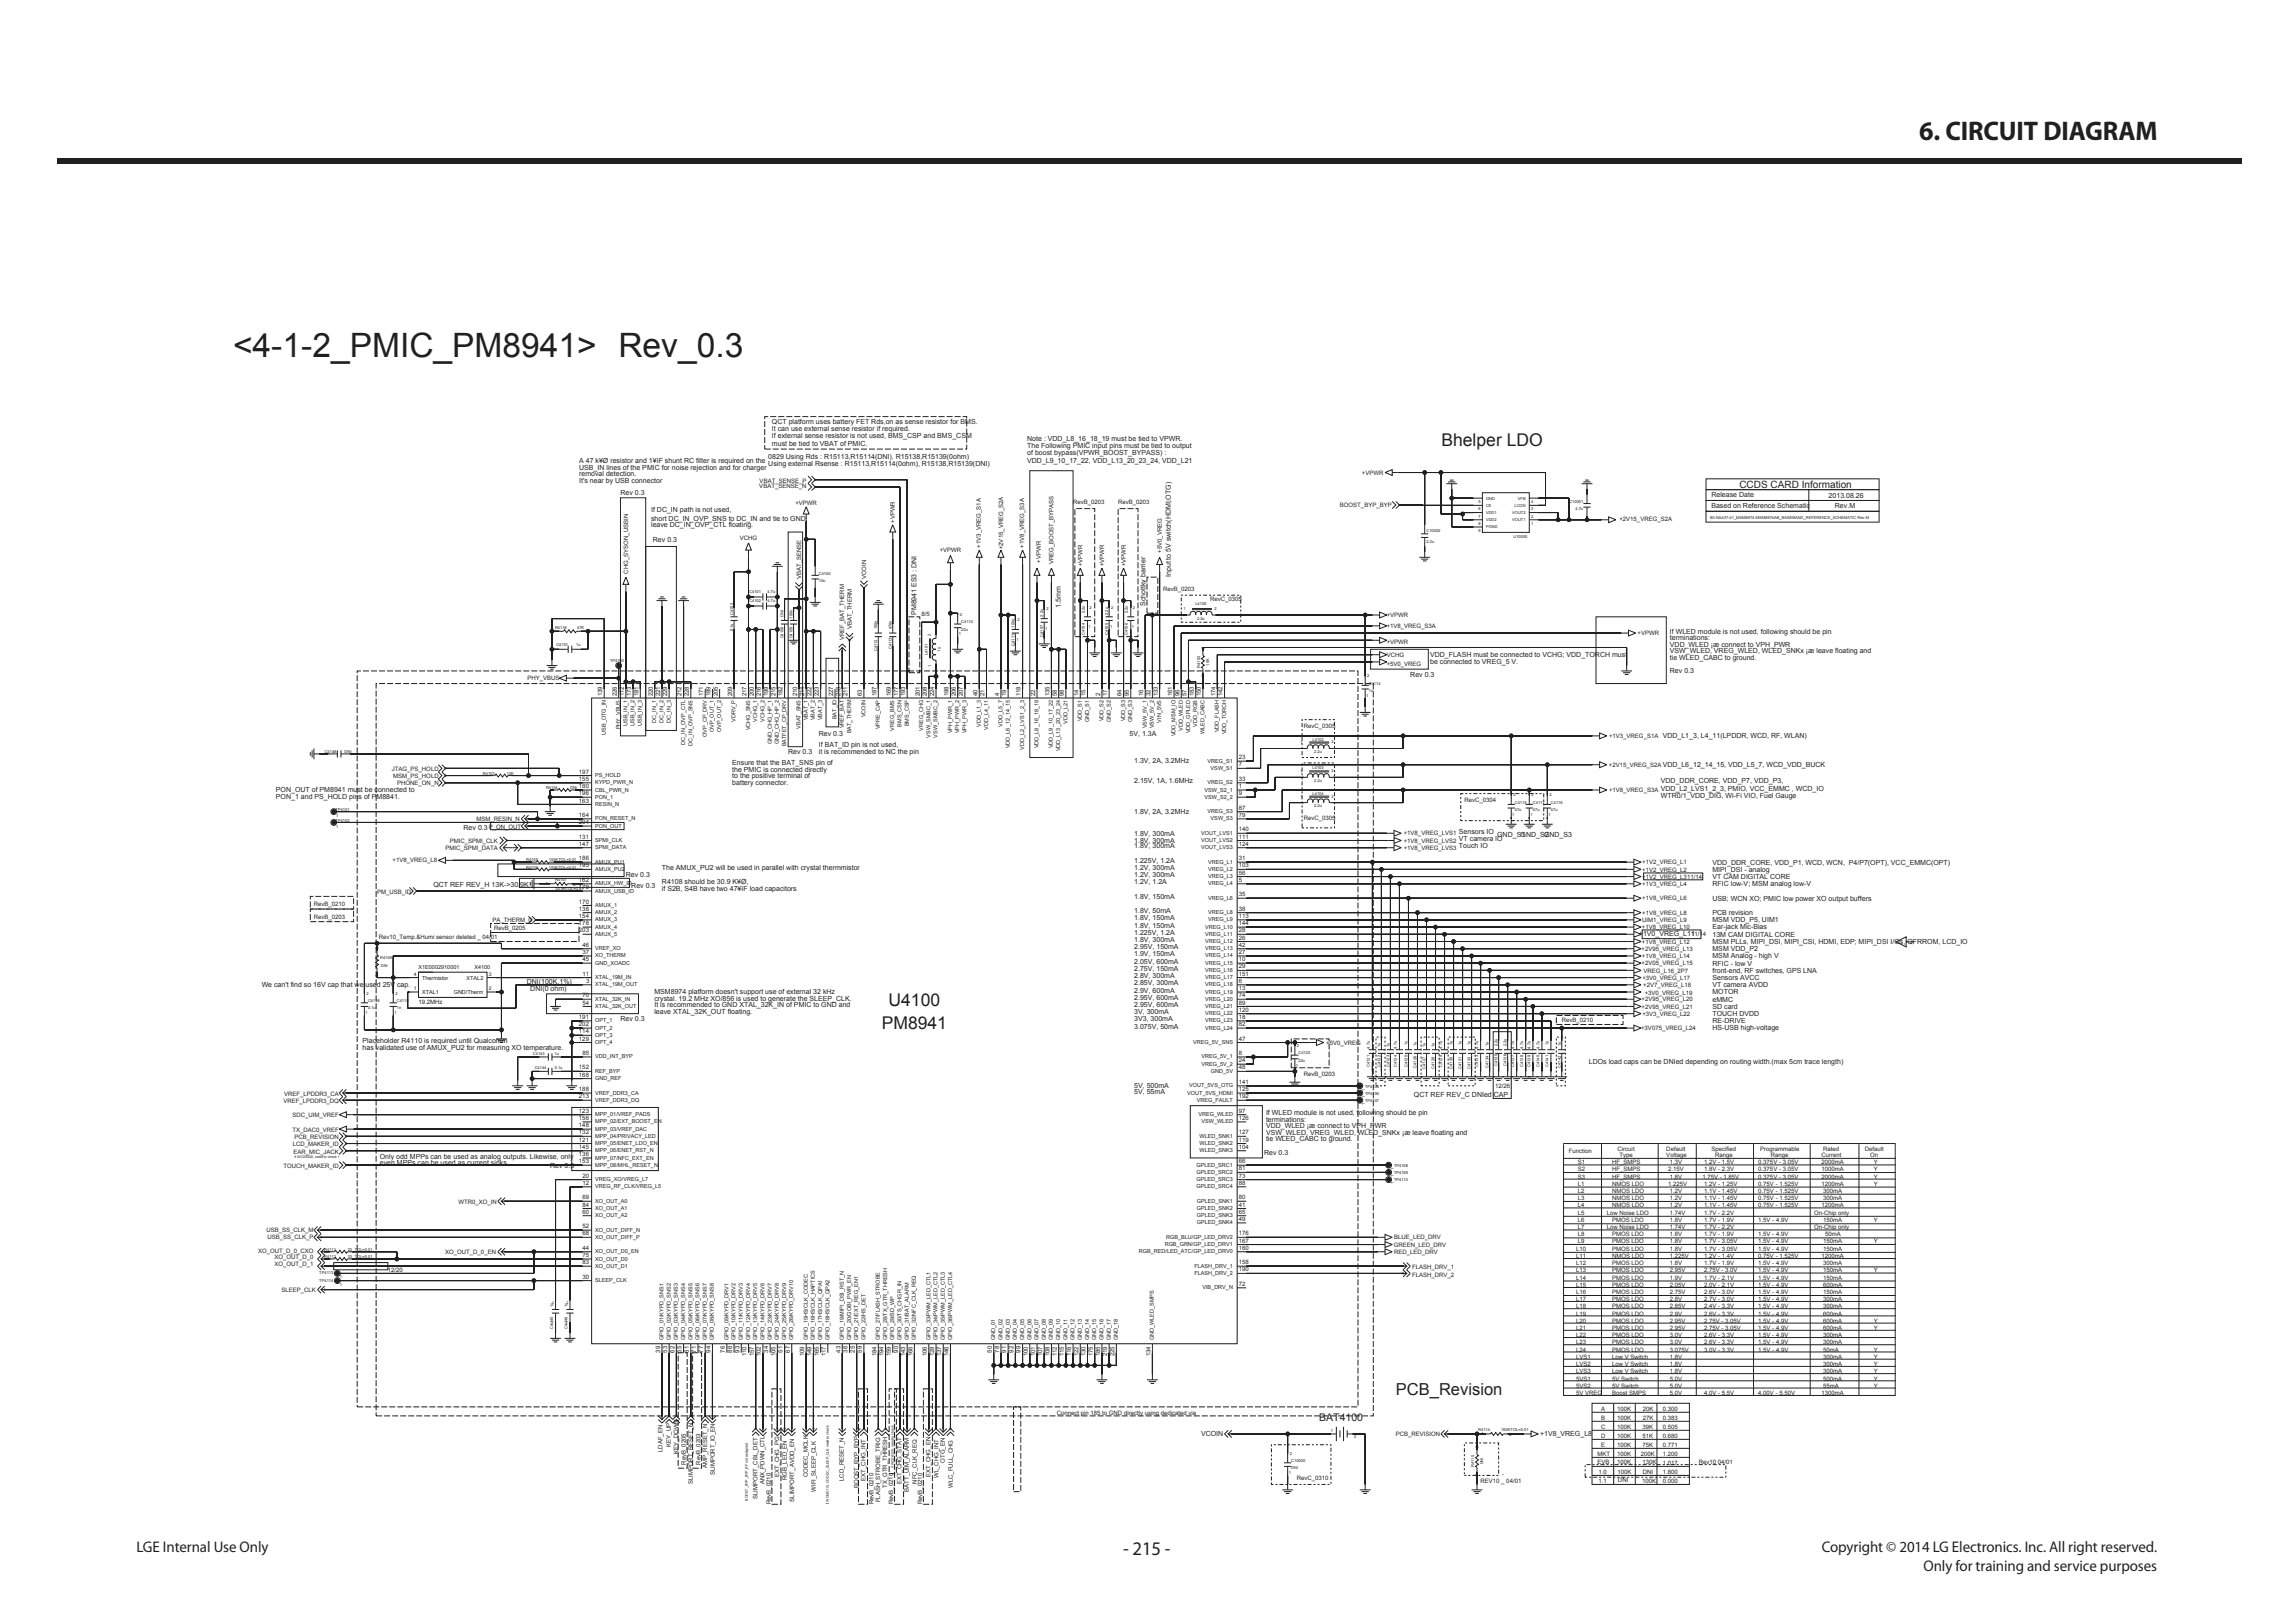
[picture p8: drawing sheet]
<svg xmlns="http://www.w3.org/2000/svg" width="420mm" height="297mm" viewBox="0 0 420 297" stroke-linecap="round" stroke-linejoin="round" font-family="sans-serif">
<defs><g id="words">
<text font-size="6.1" fill="#231f20" x="42.7" y="65.3">&lt;4-1-2_PMIC_PM8941&gt; Rev_0.3</text>
<text font-size="4.9" fill="#231f20" x="351.4" y="25.7">6. CIRCUIT DIAGRAM</text>
<text font-size="3.5" fill="#231f20" x="205.6" y="284.6">- 215 -</text>
<g font-size="3.2" fill="#231f20">
<text x="263.9" y="81.6">Bhelper LDO</text>
<text x="162.7" y="184">U4100</text>
<text x="161.4" y="188.3">PM8941</text>
</g>
<text font-size="3" fill="#231f20" x="255.5" y="255.3">PCB_Revision</text>
<g font-size="2.8" fill="#231f20">
<text x="25" y="284.1">LGE Internal Use Only</text>
<text x="333.5" y="284.1">Copyright © 2014 LG Electronics. Inc. All right reserved.</text>
<text x="352.2" y="287.5">Only for training and service purposes</text>
</g>
<text font-size="1.9" fill="#231f20" x="241.5" y="260.1">BAT4100</text>
<text font-size="1.8" fill="#231f20" x="318.4" y="89.3">CCDS CARD Information</text>
<g font-size="1.3" fill="#231f20">
<text x="141.3" y="77.6">QCT platform uses battery FET Rds,on as sense resistor for BMS.</text>
<text x="140.7" y="83.9">0829 Using Rds : R15113,R15114(DNI), R15138,R15139(0ohm)</text>
<text x="141.3" y="78.9">It can use external sense resistor if required.</text>
<text x="141.3" y="80.2">If external sense resistor is not used, BMS_CSP and BMS_CSM</text>
<text x="141.3" y="81.6">must be tied to VBAT of PMIC.</text>
<text x="188.1" y="80.7">Note : VDD_L8_16_18_19 must be tied to VPWR.</text>
<text x="188.1" y="82">The Following PMIC input pins must be tied to output</text>
<text x="188.1" y="83.4">of boost bypass(VPWR_BOOST_BYPASS) :</text>
<text x="106" y="87.2">removal detection.</text>
<text x="106" y="88.4">It's near by USB connector</text>
<text x="106" y="86">USB_IN lines of the PMIC for noise rejection and for charger</text>
<text x="106" y="84.8">A 47 k¥Ø resistor and 1¥ìF shunt RC filter is required on the</text>
<text x="140.7" y="85.3">Using external Rsense : R15113,R15114(0ohm), R15138,R15139(DNI)</text>
<text x="188.1" y="84.7">VDD_L9_10_17_22, VDD_L13_20_23_24, VDD_L21</text>
<text x="113.6" y="90.5">Rev 0.3</text>
<text x="119.2" y="95.3">short DC_IN_OVP_SNS to DC_IN and tie to GND;</text>
<text x="119.2" y="93.6">If DC_IN path is not used,</text>
<text x="313.3" y="93">Based on Reference Schematic</text>
<text x="313.3" y="91">Release Date</text>
<text x="334.8" y="91.1">2013.08.26</text>
<text x="335.9" y="93">Rev.M</text>
<text x="119.2" y="96.5">leave DC_IN_OVP_CTL floating.</text>
<text x="119.5" y="99.1">Rev 0.3</text>
<text x="214.3" y="105.6" transform="rotate(-90 214.3 105.6)">Input to 5V switch(HDMI,OTG)</text>
<text x="167.8" y="112.6" transform="rotate(-90 167.8 112.6)">PM8941 ES3 : DNI</text>
<text x="194.2" y="111.2" transform="rotate(-90 194.2 111.2)">1.5mm</text>
<text x="209.7" y="110.9" transform="rotate(-90 209.7 110.9)">Schottky barrier</text>
<text x="305.7" y="116">If WLED module is not used, following should be pin</text>
<text x="305.7" y="117.2">terminations:</text>
<text x="305.7" y="118.3">VDD_WLED ¡æ connect to VPH_PWR</text>
<text x="305.7" y="119.5">VSW_WLED, VREG_WLED, WLED_SNKx ¡æ leave floating and</text>
<text x="258.2" y="123.9">Rev 0.3</text>
<text x="261.8" y="121.4">be connected to VREG_5 V.</text>
<text x="261.8" y="120.3">VDD_FLASH must be connected to VCHG; VDD_TORCH must</text>
<text x="305.7" y="120.7">tie WLED_CABC to ground.</text>
<text x="305.7" y="123.2">Rev 0.3</text>
<text x="149.9" y="134.8">Rev 0.3</text>
<text x="149.9" y="137.9">it is recommended to NC the pin</text>
<text x="149.9" y="136.8">If BAT_ID pin is not used,</text>
<text x="206.8" y="134.6">5V, 1.3A</text>
<text x="304.4" y="135.1">VDD_L1_3, L4_11(LPDDR, WCD, RF, WLAN)</text>
<text x="134.1" y="142.4">to the positive terminal of</text>
<text x="134.1" y="141.3">the PMIC is connected directly</text>
<text x="134.1" y="140.1">Ensure that the BAT_SNS pin of</text>
<text x="134.1" y="143.6">battery connector.</text>
<text x="144.3" y="138.1">Rev 0.3</text>
<text x="207.6" y="139.7">1.3V, 2A, 3.2MHz</text>
<text x="207.6" y="143.4">2.15V, 1A, 1.6MHz</text>
<text x="304.1" y="143.4">VDD_DDR_CORE, VDD_P7, VDD_P3,</text>
<text x="304.4" y="140.4">VDD_L6_12_14_15, VDD_L5_7, WCD_VDD_BUCK</text>
<text x="50.5" y="146.2">PON_1 and PS_HOLD pins of PM8841.</text>
<text x="50.5" y="145">PON_OUT of PM8941 must be connected to</text>
<text x="207.6" y="149">1.8V, 2A, 3.2MHz</text>
<text x="304.1" y="144.7">VDD_L2_LVS1_2_3, PMIO, VCC_EMMC , WCD_IO</text>
<text x="304.1" y="146">WTR0/1_VDD_DIG, Wi-Fi VIO, Fuel Gauge</text>
<text x="84.9" y="151.9">Rev 0.3</text>
<text x="207.6" y="152.9">1.8V, 300mA</text>
<text x="207.6" y="154.3">1.8V, 300mA</text>
<text x="207.6" y="155.2">1.8V, 300mA</text>
<text x="267.1" y="155.2">Touch IO</text>
<text x="267.1" y="152.6">Sensors IO</text>
<text x="267.1" y="153.9">VT camera IO</text>
<text x="274.1" y="153.2">GND_S1</text>
<text x="278.4" y="153.2">GND_S2</text>
<text x="282.7" y="153.2">GND_S3</text>
<text x="114.6" y="160.5">Rev 0.3</text>
<text x="121.2" y="161.9">R4108 should be 30.9 K¥Ø,</text>
<text x="121.2" y="159.2">The AMUX_PU2 will be used in parallel with crystal thermmistor</text>
<text x="207.6" y="157.9">1.225V, 1.2A</text>
<text x="207.6" y="159.2">1.2V, 300mA</text>
<text x="207.6" y="160.5">1.2V, 300mA</text>
<text x="207.6" y="161.9">1.2V, 1.2A</text>
<text x="313.5" y="158.2">VDD_DDR_CORE, VDD_P1, WCD, WCN, P4/P7(OPT), VCC_EMMC(OPT)</text>
<text x="313.5" y="159.5">MIPI_DSI - analog</text>
<text x="313.5" y="160.9">VT CAM DIGITAL CORE</text>
<text x="79.4" y="162.3">QCT REF REV_H 13K-&gt;30.9K</text>
<text x="115.6" y="162.5">Rev 0.3</text>
<text x="121.2" y="163">if S2B, S4B have two 47¥ìF load capacitors</text>
<text x="207.6" y="164.5">1.8V, 150mA</text>
<text x="207.6" y="167.1">1.8V, 50mA</text>
<text x="313.5" y="162.2">RFIC low-V; MSM analog low-V</text>
<text x="313.5" y="164.8">USB; WCN XO; PMIC low power XO output buffers</text>
<text x="313.5" y="167.5">PCB revision</text>
<text x="207.6" y="168.5">1.8V, 150mA</text>
<text x="207.6" y="169.8">1.8V, 150mA</text>
<text x="207.6" y="171.1">1.225V, 1.2A</text>
<text x="207.6" y="172.4">1.8V, 300mA</text>
<text x="207.6" y="173.7">2.95V, 150mA</text>
<text x="300.1" y="171.3">+1V0_VREG_L11</text>
<text x="313.5" y="168.8">MSM VDD_P5, UIM1</text>
<text x="313.5" y="170.1">Ear-jack Mic-Bias</text>
<text x="313.5" y="171.4">13M CAM DIGITAL CORE</text>
<text x="313.5" y="172.7">MSM PLLs, MIPI_DSI, MIPI_CSI, HDMI, EDP; MIPI_DSI I/Os, QFRROM, LCD_IO</text>
<text x="207.6" y="175.1">1.9V, 150mA</text>
<text x="207.6" y="176.4">2.05V, 600mA</text>
<text x="207.6" y="177.7">2.75V, 150mA</text>
<text x="207.6" y="179">2.8V, 300mA</text>
<text x="313.5" y="176.7">RFIC - low V</text>
<text x="313.5" y="174.1">MSM VDD_P2</text>
<text x="313.5" y="175.4">MSM Analog - high V</text>
<text x="313.5" y="178">front-end, RF switches, GPS LNA</text>
<text x="313.5" y="179.3">Sensors AVCC</text>
<text x="47.9" y="180.7">We can't find so 16V cap that we used 25V cap.</text>
<text x="96.4" y="180">DNI(100K,1%)</text>
<text x="97.1" y="181.3">DNI(0 ohm)</text>
<text x="119.8" y="185.6">leave XTAL_32K_OUT floating.</text>
<text x="119.8" y="184.4">It is recommended to GND XTAL_32K_IN of PMIC to GND and</text>
<text x="119.8" y="183.2">crystal. 19.2 MHz XO/856 is used to generate the SLEEP_CLK.</text>
<text x="119.8" y="182">MSM8974 platform doesn't support use of external 32 kHz</text>
<text x="207.6" y="180.3">2.85V, 300mA</text>
<text x="207.6" y="181.7">2.9V, 600mA</text>
<text x="207.6" y="183">2.95V, 600mA</text>
<text x="207.6" y="184.3">2.95V, 600mA</text>
<text x="207.6" y="185.6">3V, 300mA</text>
<text x="313.5" y="184.6">SD card</text>
<text x="313.5" y="185.9">TOUCH DVDD</text>
<text x="313.5" y="180.7">VT camera AVDD</text>
<text x="313.5" y="182">MOTOR</text>
<text x="313.5" y="183.3">eMMC</text>
<text x="66.4" y="190.9">Placeholder R4110 is required until Qualcomm</text>
<text x="113.6" y="186.9">Rev 0.3</text>
<text x="207.6" y="186.9">3V3, 300mA</text>
<text x="207.6" y="188.3">3.075V, 50mA</text>
<text x="313.5" y="187.3">RE-DRIVE</text>
<text x="313.5" y="188.6">HS-USB high-voltage</text>
<text x="66.4" y="192.1">has validated use of AMUX_PU2 for measuring XO temperature.</text>
<text x="290.9" y="194.8">LDOs load caps can be DNIed depending on routing width.(max 5cm trace length)</text>
<text x="207.6" y="199.2">5V, 500mA</text>
<text x="207.6" y="200.1">5V, 55mA</text>
<text x="258.8" y="200.7">QCT REF REV_C DNIed CAP</text>
<text x="231.8" y="208.9">tie WLED_CABC to ground.</text>
<text x="231.8" y="207.7">VSW_WLED, VREG_WLED, WLED_SNKx ¡æ leave floating and</text>
<text x="231.8" y="206.5">VDD_WLED ¡æ connect to VPH_PWR</text>
<text x="231.8" y="205.3">terminations:</text>
<text x="231.8" y="204.1">If WLED module is not used, following should be pin</text>
<text x="69.5" y="213.2">even MPPs can be used as current sinks</text>
<text x="69.5" y="212">Only odd MPPs can be used as analog outputs. Likewise, only</text>
<text x="100.7" y="213.7">Rev 0.3</text>
<text x="231.4" y="211.4">Rev 0.3</text>
<text x="219.9" y="262.9">VCOIN</text>
<text x="282" y="262.8">+1V8_VREG_L8</text>
</g>
<g font-size="1.1" fill="#231f20">
<text x="139" y="89.3">VBAT_SENSE_N</text>
<text x="139.1" y="88.4">VBAT_SENSE_P</text>
<text x="249.3" y="87">+VPWR</text>
<text x="145.6" y="92.5">+VPWR</text>
<text x="163.8" y="95.7" transform="rotate(-90 163.8 95.7)">+VPWR</text>
<text x="196.5" y="92.2">RevB_0203</text>
<text x="204.7" y="92.2">RevB_0203</text>
<text x="245.3" y="92.8">BOOST_BYP_BYP</text>
<text x="296.5" y="95.4">+2V15_VREG_S2A</text>
<text x="135.4" y="98.8">VCHG</text>
<text x="172" y="101.1">+VPWR</text>
<text x="179.6" y="100.2" transform="rotate(-90 179.6 100.2)">+1V3_VREG_S1A</text>
<text x="183.6" y="100.5" transform="rotate(-90 183.6 100.5)">+2V15_VREG_S2A</text>
<text x="187.5" y="100.2" transform="rotate(-90 187.5 100.2)">+1V8_VREG_S3A</text>
<text x="212.7" y="101.2" transform="rotate(-90 212.7 101.2)">+5V0_VREG</text>
<text x="115" y="105" transform="rotate(-90 115 105)">CHG_SYSON_USBIN</text>
<text x="146.7" y="106" transform="rotate(-90 146.7 106)">VBAT_SENSE</text>
<text x="158.6" y="106" transform="rotate(-90 158.6 106)">VCOIN</text>
<text x="190.6" y="103" transform="rotate(-90 190.6 103)">+VPWR</text>
<text x="192.9" y="103.3" transform="rotate(-90 192.9 103.3)">VREG_BOOST_BYPASS</text>
<text x="198.2" y="103.6" transform="rotate(-90 198.2 103.6)">+VPWR</text>
<text x="202.1" y="103.6" transform="rotate(-90 202.1 103.6)">+VPWR</text>
<text x="206.1" y="103.6" transform="rotate(-90 206.1 103.6)">+VPWR</text>
<text x="168.7" y="112.7">8/5</text>
<text x="213" y="108.1">RevB_0203</text>
<text x="221.5" y="110.1">RevC_0305</text>
<text x="253.9" y="113">+VPWR</text>
<text x="154.6" y="117.2" transform="rotate(-90 154.6 117.2)">VREF_BAT_THERM</text>
<text x="155.9" y="115.2" transform="rotate(-90 155.9 115.2)">VBAT_THERM</text>
<text x="253.9" y="117.9">+VPWR</text>
<text x="253.9" y="114.9">+1V8_VREG_S3A</text>
<text x="299.8" y="116.3">+VPWR</text>
<text x="96.6" y="124.4">PHY_VBUS</text>
<text x="253.9" y="121.9">+5V0_VREG</text>
<text x="253.9" y="120.2">VCHG</text>
<text x="110.3" y="127.4" transform="rotate(-90 110.3 127.4)">139</text>
<text x="112.9" y="127.4" transform="rotate(-90 112.9 127.4)">226</text>
<text x="114.2" y="127.4" transform="rotate(-90 114.2 127.4)">172</text>
<text x="115.6" y="127.4" transform="rotate(-90 115.6 127.4)">173</text>
<text x="116.9" y="127.4" transform="rotate(-90 116.9 127.4)">181</text>
<text x="119.5" y="127.4" transform="rotate(-90 119.5 127.4)">220</text>
<text x="120.8" y="127.4" transform="rotate(-90 120.8 127.4)">221</text>
<text x="122.2" y="127.4" transform="rotate(-90 122.2 127.4)">229</text>
<text x="124.8" y="127.4" transform="rotate(-90 124.8 127.4)">212</text>
<text x="126.1" y="127.4" transform="rotate(-90 126.1 127.4)">228</text>
<text x="128.8" y="127.4" transform="rotate(-90 128.8 127.4)">171</text>
<text x="130.1" y="127.4" transform="rotate(-90 130.1 127.4)">189</text>
<text x="131.4" y="127.4" transform="rotate(-90 131.4 127.4)">205</text>
<text x="134" y="127.4" transform="rotate(-90 134 127.4)">209</text>
<text x="136.7" y="127.4" transform="rotate(-90 136.7 127.4)">217</text>
<text x="138" y="127.4" transform="rotate(-90 138 127.4)">200</text>
<text x="139.3" y="127.4" transform="rotate(-90 139.3 127.4)">216</text>
<text x="140.6" y="127.4" transform="rotate(-90 140.6 127.4)">199</text>
<text x="142" y="127.4" transform="rotate(-90 142 127.4)">215</text>
<text x="143.3" y="127.4" transform="rotate(-90 143.3 127.4)">182</text>
<text x="145.9" y="127.4" transform="rotate(-90 145.9 127.4)">210</text>
<text x="147.2" y="127.4" transform="rotate(-90 147.2 127.4)">214</text>
<text x="148.6" y="127.4" transform="rotate(-90 148.6 127.4)">222</text>
<text x="149.9" y="127.4" transform="rotate(-90 149.9 127.4)">223</text>
<text x="152.5" y="127.4" transform="rotate(-90 152.5 127.4)">227</text>
<text x="153.8" y="127.4" transform="rotate(-90 153.8 127.4)">218</text>
<text x="155.2" y="127.4" transform="rotate(-90 155.2 127.4)">211</text>
<text x="157.8" y="127.4" transform="rotate(-90 157.8 127.4)">63</text>
<text x="160.4" y="127.4" transform="rotate(-90 160.4 127.4)">187</text>
<text x="163.1" y="127.4" transform="rotate(-90 163.1 127.4)">169</text>
<text x="164.4" y="127.4" transform="rotate(-90 164.4 127.4)">177</text>
<text x="165.7" y="127.4" transform="rotate(-90 165.7 127.4)">193</text>
<text x="168.4" y="127.4" transform="rotate(-90 168.4 127.4)">201</text>
<text x="169.7" y="127.4" transform="rotate(-90 169.7 127.4)">208</text>
<text x="171" y="127.4" transform="rotate(-90 171 127.4)">224</text>
<text x="173.7" y="127.4" transform="rotate(-90 173.7 127.4)">198</text>
<text x="175" y="127.4" transform="rotate(-90 175 127.4)">206</text>
<text x="176.3" y="127.4" transform="rotate(-90 176.3 127.4)">207</text>
<text x="178.9" y="127.4" transform="rotate(-90 178.9 127.4)">40</text>
<text x="180.3" y="127.4" transform="rotate(-90 180.3 127.4)">21</text>
<text x="182.9" y="127.4" transform="rotate(-90 182.9 127.4)">4</text>
<text x="184.2" y="127.4" transform="rotate(-90 184.2 127.4)">19</text>
<text x="186.9" y="127.4" transform="rotate(-90 186.9 127.4)">118</text>
<text x="189.5" y="127.4" transform="rotate(-90 189.5 127.4)">22</text>
<text x="192.1" y="127.4" transform="rotate(-90 192.1 127.4)">135</text>
<text x="193.5" y="127.4" transform="rotate(-90 193.5 127.4)">58</text>
<text x="194.8" y="127.4" transform="rotate(-90 194.8 127.4)">98</text>
<text x="197.4" y="127.4" transform="rotate(-90 197.4 127.4)">14</text>
<text x="198.7" y="127.4" transform="rotate(-90 198.7 127.4)">15</text>
<text x="201.4" y="127.4" transform="rotate(-90 201.4 127.4)">2</text>
<text x="202.7" y="127.4" transform="rotate(-90 202.7 127.4)">17</text>
<text x="205.3" y="127.4" transform="rotate(-90 205.3 127.4)">64</text>
<text x="206.7" y="127.4" transform="rotate(-90 206.7 127.4)">95</text>
<text x="209.3" y="127.4" transform="rotate(-90 209.3 127.4)">16</text>
<text x="210.6" y="127.4" transform="rotate(-90 210.6 127.4)">32</text>
<text x="211.9" y="127.4" transform="rotate(-90 211.9 127.4)">133</text>
<text x="214.6" y="127.4" transform="rotate(-90 214.6 127.4)">161</text>
<text x="215.9" y="127.4" transform="rotate(-90 215.9 127.4)">96</text>
<text x="217.2" y="127.4" transform="rotate(-90 217.2 127.4)">57</text>
<text x="218.6" y="127.4" transform="rotate(-90 218.6 127.4)">183</text>
<text x="219.9" y="127.4" transform="rotate(-90 219.9 127.4)">150</text>
<text x="222.5" y="127.4" transform="rotate(-90 222.5 127.4)">174</text>
<text x="223.8" y="127.4" transform="rotate(-90 223.8 127.4)">142</text>
<text x="238.7" y="133.2">RevC_0305</text>
<text x="294.6" y="135.1">+1V3_VREG_S1A</text>
<text x="71.8" y="141.1">JTAG_PS_HOLD</text>
<text x="72" y="142.4">MSM_PS_HOLD</text>
<text x="72.7" y="143.7">PHONE_ON_N</text>
<text x="106" y="141.6">197</text>
<text x="106" y="142.9">155</text>
<text x="226.8" y="140.3">7</text>
<text x="226.8" y="142.9">33</text>
<text x="226.8" y="138.9">23</text>
<text x="294.5" y="140.4">+2V15_VREG_S2A</text>
<text x="106" y="145.6">196</text>
<text x="106" y="144.2">180</text>
<text x="106" y="149.5">164</text>
<text x="106" y="146.9">163</text>
<text x="226.8" y="149.5">79</text>
<text x="226.8" y="148.2">87</text>
<text x="226.8" y="145.6">9</text>
<text x="226.8" y="144.2">1</text>
<text x="238.7" y="150">RevC_0305</text>
<text x="268.1" y="146.7">RevC_0304</text>
<text x="294.6" y="145">+1V8_VREG_S3A</text>
<text x="81.6" y="155.6">PMIC_SPMI_DATA</text>
<text x="82.4" y="154.3">PMIC_SPMI_CLK</text>
<text x="87.2" y="150.3">MSM_RESIN_N</text>
<text x="89.5" y="151.6">P_ON_OUT</text>
<text x="106" y="150.8">204</text>
<text x="106" y="154.8">147</text>
<text x="106" y="153.5">131</text>
<text x="226.8" y="153.5">111</text>
<text x="226.8" y="154.8">124</text>
<text x="226.8" y="152.2">140</text>
<text x="257" y="155.5">+1V8_VREG_LVS3</text>
<text x="257" y="154.2">+1V8_VREG_LVS2</text>
<text x="257" y="152.9">+1V8_VREG_LVS1</text>
<text x="71.9" y="157.9">+1V8_VREG_L8</text>
<text x="106" y="161.4">162</text>
<text x="106" y="158.8">195</text>
<text x="106" y="157.4">186</text>
<text x="226.8" y="161.4">5</text>
<text x="226.8" y="160.1">56</text>
<text x="226.8" y="158.8">103</text>
<text x="226.8" y="157.4">31</text>
<text x="300.6" y="158.2">+1V2_VREG_L1</text>
<text x="300.6" y="159.5">+1V2_VREG_L2</text>
<text x="300.6" y="160.8">+1V2_VREG_L311/14</text>
<text x="57.5" y="165.8">RevB_0210</text>
<text x="69" y="163.5">PM_USB_ID</text>
<text x="106" y="166.7">138</text>
<text x="106" y="165.4">170</text>
<text x="106" y="162.7">179</text>
<text x="226.8" y="166.7">38</text>
<text x="226.8" y="164">35</text>
<text x="300.6" y="167.4">+1V8_VREG_L8</text>
<text x="300.6" y="162.1">+1V3_VREG_L4</text>
<text x="300.6" y="164.8">+1V8_VREG_L6</text>
<text x="57.5" y="168.2">RevB_0203</text>
<text x="69.4" y="171.8">Rev10_Temp.&amp;Humi sensor deleted _ 04/01</text>
<text x="90.2" y="168.8">PA_THERM_0</text>
<text x="90.5" y="170.1">RevB_0205</text>
<text x="106" y="170.6">203</text>
<text x="106" y="169.3">178</text>
<text x="106" y="168">154</text>
<text x="106.7" y="173.3">46</text>
<text x="226.8" y="173.3">42</text>
<text x="226.8" y="172">26</text>
<text x="226.8" y="170.6">28</text>
<text x="226.8" y="169.3">144</text>
<text x="226.8" y="168">113</text>
<text x="300.6" y="170.1">+1V8_VREG_L10</text>
<text x="300.6" y="172.7">+1V8_VREG_L12</text>
<text x="300.6" y="168.7">UIM1_VREG_L9</text>
<text x="309.6" y="171.4">11/14</text>
<text x="106.7" y="174.6">37</text>
<text x="106.7" y="178.6">11</text>
<text x="106.7" y="175.9">45</text>
<text x="107.3" y="179.9">3</text>
<text x="226.8" y="179.9">6</text>
<text x="226.8" y="178.6">151</text>
<text x="226.8" y="177.2">29</text>
<text x="226.8" y="175.9">10</text>
<text x="226.8" y="174.6">27</text>
<text x="300.5" y="174">+2V95_VREG_L13</text>
<text x="300.5" y="176.7">+2V05_VREG_L15</text>
<text x="300.6" y="175.3">+1V8_VREG_L14</text>
<text x="300.7" y="179.3">+3V0_VREG_L17</text>
<text x="300.9" y="178">VREG_L16_2P7</text>
<text x="76.6" y="183.7">19.2MHz</text>
<text x="106.7" y="183.8">54</text>
<text x="106.7" y="182.5">70</text>
<text x="226.8" y="182.5">74</text>
<text x="226.8" y="181.2">13</text>
<text x="226.8" y="185.2">120</text>
<text x="226.8" y="183.8">89</text>
<text x="300.5" y="184.6">+2V95_VREG_L21</text>
<text x="300.5" y="183.3">+2V95_VREG_L20</text>
<text x="300.7" y="185.9">+3V3_VREG_L22</text>
<text x="300.8" y="180.6">+2V7_VREG_L18</text>
<text x="301.1" y="182">+3V0_VREG_L19</text>
<text x="106" y="190.4">129</text>
<text x="106" y="186.5">191</text>
<text x="106" y="187.8">202</text>
<text x="106" y="189.1">114</text>
<text x="226.8" y="190.4">47</text>
<text x="226.8" y="187.8">82</text>
<text x="226.8" y="186.5">18</text>
<text x="242.8" y="191.2">+5V0_VREG</text>
<text x="285.9" y="187">RevB_0210</text>
<text x="300.5" y="188.6">+3V075_VREG_L24</text>
<text x="106" y="195.7">152</text>
<text x="106" y="197.1">168</text>
<text x="106.7" y="193.1">85</text>
<text x="226.8" y="195.7">48</text>
<text x="226.8" y="194.4">24</text>
<text x="226.8" y="193.1">8</text>
<text x="238.7" y="196.9">RevB_0203</text>
<text x="51.9" y="201.9">VREF_LPDDR3_DQ</text>
<text x="52" y="200.6">VREF_LPDDR3_CA</text>
<text x="106" y="203.7">123</text>
<text x="106" y="201">213</text>
<text x="106" y="199.7">188</text>
<text x="226.8" y="203.7">97</text>
<text x="226.8" y="201">192</text>
<text x="226.8" y="199.7">125</text>
<text x="226.8" y="198.4">141</text>
<text x="273.7" y="199.2">12/26</text>
<text x="53.6" y="207.1">TX_DAC0_VREF</text>
<text x="53.6" y="204.4">SDC_UIM_VREF</text>
<text x="53.6" y="209.8">LCD_MAKER_ID</text>
<text x="53.9" y="208.5">PCB_REVISION</text>
<text x="106" y="208.9">121</text>
<text x="106" y="207.6">132</text>
<text x="106" y="206.3">148</text>
<text x="106" y="205">156</text>
<text x="226.8" y="208.9">119</text>
<text x="226.8" y="207.6">127</text>
<text x="226.8" y="205">126</text>
<text x="51.9" y="213.8">TOUCH_MAKER_ID</text>
<text x="53.7" y="211.1">EAR_MIC_JACK</text>
<text x="106" y="212.9">153</text>
<text x="106" y="211.6">136</text>
<text x="106" y="210.3">145</text>
<text x="106.7" y="215.5">20</text>
<text x="226.8" y="215.5">73</text>
<text x="226.8" y="214.2">81</text>
<text x="226.8" y="212.9">66</text>
<text x="226.8" y="210.3">104</text>
<text x="287.2" y="211.1">Function</text>
<text x="288.9" y="214.4">S2</text>
<text x="288.9" y="215.7">S3</text>
<text x="288.9" y="213.1">S1</text>
<text x="295.2" y="215.7">HF_SMPS</text>
<text x="295.2" y="213.1">HF_SMPS</text>
<text x="295.2" y="214.4">HF_SMPS</text>
<text x="296.2" y="210.7">Circuit</text>
<text x="296.5" y="211.7">Type</text>
<text x="305.1" y="210.7">Default</text>
<text x="305.1" y="211.7">Voltage</text>
<text x="305.4" y="214.4">2.15V</text>
<text x="305.7" y="213.1">1.3V</text>
<text x="305.7" y="215.7">1.8V</text>
<text x="311.7" y="215.7">1.75V - 1.85V</text>
<text x="312" y="213.1">1.2V - 1.5V</text>
<text x="312" y="214.4">1.8V - 2.3V</text>
<text x="313.3" y="210.7">Specified</text>
<text x="314" y="211.7">Range</text>
<text x="321.9" y="213.1">0.375V - 3.05V</text>
<text x="321.9" y="214.4">0.375V - 3.05V</text>
<text x="321.9" y="215.7">0.375V - 3.05V</text>
<text x="322.2" y="210.7">Programmable</text>
<text x="324.2" y="211.7">Range</text>
<text x="333.5" y="211.7">Current</text>
<text x="333.5" y="213.1">2000mA</text>
<text x="333.5" y="214.4">1000mA</text>
<text x="333.5" y="215.7">2000mA</text>
<text x="333.8" y="210.7">Rated</text>
<text x="341.4" y="210.7">Default</text>
<text x="342.4" y="211.7">On</text>
<text x="343" y="213.1">Y</text>
<text x="343" y="214.4">Y</text>
<text x="343" y="215.7">Y</text>
<text x="83.9" y="220.3">WTR0_XO_IN</text>
<text x="106.7" y="216.9">12</text>
<text x="106.7" y="220.8">84</text>
<text x="106.7" y="219.5">69</text>
<text x="226.8" y="220.8">41</text>
<text x="226.8" y="219.5">80</text>
<text x="226.8" y="216.9">88</text>
<text x="288.9" y="218.3">L2</text>
<text x="288.9" y="219.7">L3</text>
<text x="288.9" y="221">L4</text>
<text x="288.9" y="217">L1</text>
<text x="295.2" y="217">NMOS LDO</text>
<text x="295.2" y="218.3">NMOS LDO</text>
<text x="295.2" y="219.7">NMOS LDO</text>
<text x="295.2" y="221">NMOS LDO</text>
<text x="305.4" y="217">1.225V</text>
<text x="305.7" y="219.7">1.2V</text>
<text x="305.7" y="221">1.2V</text>
<text x="305.7" y="218.3">1.2V</text>
<text x="312" y="219.7">1.1V - 1.45V</text>
<text x="312" y="221">1.1V - 1.45V</text>
<text x="312" y="218.3">1.1V - 1.45V</text>
<text x="312" y="217">1.2V - 1.25V</text>
<text x="321.9" y="219.7">0.75V - 1.525V</text>
<text x="321.9" y="221">0.75V - 1.525V</text>
<text x="321.9" y="218.3">0.75V - 1.525V</text>
<text x="321.9" y="217">0.75V - 1.525V</text>
<text x="333.5" y="221">1200mA</text>
<text x="333.5" y="217">1200mA</text>
<text x="333.8" y="219.7">300mA</text>
<text x="333.8" y="218.3">300mA</text>
<text x="343" y="217">Y</text>
<text x="48.8" y="225.5">USB_SS_CLK_M</text>
<text x="48.9" y="226.8">USB_SS_CLK_P</text>
<text x="106.7" y="226.1">68</text>
<text x="106.7" y="224.8">52</text>
<text x="106.7" y="222.1">60</text>
<text x="226.8" y="227.4">167</text>
<text x="226.8" y="226.1">176</text>
<text x="226.8" y="223.5">49</text>
<text x="226.8" y="222.1">65</text>
<text x="255.2" y="226.8">BLUE_LED_DRV</text>
<text x="288.9" y="226.3">L8</text>
<text x="288.9" y="227.6">L9</text>
<text x="288.9" y="223.6">L6</text>
<text x="288.9" y="224.9">L7</text>
<text x="288.9" y="222.3">L5</text>
<text x="294.2" y="224.9">Low Noise LDO</text>
<text x="294.2" y="222.3">Low Noise LDO</text>
<text x="295.2" y="226.3">PMOS LDO</text>
<text x="295.2" y="227.6">PMOS LDO</text>
<text x="295.2" y="223.6">PMOS LDO</text>
<text x="305.7" y="226.3">1.8V</text>
<text x="305.7" y="227.6">1.8V</text>
<text x="305.7" y="223.6">1.8V</text>
<text x="305.7" y="224.9">1.74V</text>
<text x="305.7" y="222.3">1.74V</text>
<text x="312" y="226.3">1.7V - 1.9V</text>
<text x="312" y="227.6">1.7V - 3.05V</text>
<text x="312" y="223.6">1.7V - 1.9V</text>
<text x="312" y="222.3">1.7V - 2.2V</text>
<text x="312" y="224.9">1.7V - 2.2V</text>
<text x="321.9" y="223.6">1.5V - 4.9V</text>
<text x="321.9" y="227.6">1.5V - 4.9V</text>
<text x="321.9" y="226.3">1.5V - 4.9V</text>
<text x="332.1" y="224.9">On-Chip only</text>
<text x="332.1" y="222.3">On-Chip only</text>
<text x="333.8" y="227.6">150mA</text>
<text x="333.8" y="223.6">150mA</text>
<text x="334.1" y="226.3">50mA</text>
<text x="343" y="223.6">Y</text>
<text x="343" y="227.6">Y</text>
<text x="47.2" y="229.3">XO_OUT_D_0_CXO</text>
<text x="50.2" y="230.4">XO_OUT_D_0</text>
<text x="50.2" y="231.7">XO_OUT_D_1</text>
<text x="71" y="232.9">12/20</text>
<text x="81.5" y="229.6">XO_OUT_D_0_EN</text>
<text x="106.7" y="231.4">83</text>
<text x="106.7" y="228.7">44</text>
<text x="106.7" y="230.1">75</text>
<text x="226.8" y="232.7">190</text>
<text x="226.8" y="231.4">158</text>
<text x="226.8" y="228.7">160</text>
<text x="255.2" y="228.2">GREEN_LED_DRV</text>
<text x="255.2" y="229.5">RED_LED_DRV</text>
<text x="258.5" y="233.7">FLASH_DRV_2</text>
<text x="258.5" y="232.2">FLASH_DRV_1</text>
<text x="288.6" y="228.9">L10</text>
<text x="288.6" y="230.2">L11</text>
<text x="288.6" y="231.5">L12</text>
<text x="288.6" y="232.9">L13</text>
<text x="295.2" y="228.9">PMOS LDO</text>
<text x="295.2" y="231.5">PMOS LDO</text>
<text x="295.2" y="230.2">NMOS LDO</text>
<text x="295.2" y="232.9">PMOS LDO</text>
<text x="305.7" y="228.9">1.8V</text>
<text x="305.7" y="230.2">1.225V</text>
<text x="305.7" y="231.5">1.8V</text>
<text x="305.7" y="232.9">2.95V</text>
<text x="312" y="228.9">1.7V - 3.05V</text>
<text x="312" y="232.9">2.75V - 3.0V</text>
<text x="312" y="230.2">1.2V - 1.4V</text>
<text x="312" y="231.5">1.7V - 1.9V</text>
<text x="321.9" y="232.9">1.5V - 4.9V</text>
<text x="321.9" y="231.5">1.5V - 4.9V</text>
<text x="321.9" y="228.9">1.5V - 4.9V</text>
<text x="321.9" y="230.2">0.75V - 1.525V</text>
<text x="333.5" y="230.2">1200mA</text>
<text x="333.8" y="228.9">150mA</text>
<text x="333.8" y="231.5">300mA</text>
<text x="333.8" y="232.9">150mA</text>
<text x="343" y="232.9">Y</text>
<text x="51.5" y="236.5">SLEEP_CLK</text>
<text x="106.7" y="234">30</text>
<text x="226.8" y="235.3">72</text>
<text x="288.6" y="235.5">L15</text>
<text x="288.6" y="236.8">L16</text>
<text x="288.6" y="238.1">L17</text>
<text x="288.6" y="239.5">L18</text>
<text x="288.6" y="234.2">L14</text>
<text x="295.2" y="235.5">PMOS LDO</text>
<text x="295.2" y="236.8">PMOS LDO</text>
<text x="295.2" y="238.1">PMOS LDO</text>
<text x="295.2" y="239.5">PMOS LDO</text>
<text x="295.2" y="234.2">PMOS LDO</text>
<text x="305.7" y="236.8">2.75V</text>
<text x="305.7" y="235.5">2.05V</text>
<text x="305.7" y="238.1">2.8V</text>
<text x="305.7" y="234.2">1.9V</text>
<text x="305.7" y="239.5">2.85V</text>
<text x="312" y="236.8">2.6V - 3.0V</text>
<text x="312" y="235.5">2.0V - 2.1V</text>
<text x="312" y="238.1">2.7V - 3.0V</text>
<text x="312" y="234.2">1.7V - 2.1V</text>
<text x="312" y="239.5">2.4V - 3.3V</text>
<text x="321.9" y="239.5">1.5V - 4.9V</text>
<text x="321.9" y="238.1">1.5V - 4.9V</text>
<text x="321.9" y="236.8">1.5V - 4.9V</text>
<text x="321.9" y="235.5">1.5V - 4.9V</text>
<text x="321.9" y="234.2">1.5V - 4.9V</text>
<text x="333.8" y="235.5">600mA</text>
<text x="333.8" y="236.8">150mA</text>
<text x="333.8" y="238.1">300mA</text>
<text x="333.8" y="239.5">300mA</text>
<text x="333.8" y="234.2">150mA</text>
<text x="288.6" y="240.8">L19</text>
<text x="288.6" y="242.1">L20</text>
<text x="288.6" y="243.4">L21</text>
<text x="288.6" y="244.7">L22</text>
<text x="295.2" y="240.8">PMOS LDO</text>
<text x="295.2" y="244.7">PMOS LDO</text>
<text x="295.2" y="242.1">PMOS LDO</text>
<text x="295.2" y="243.4">PMOS LDO</text>
<text x="305.7" y="240.8">2.9V</text>
<text x="305.7" y="242.1">2.95V</text>
<text x="305.7" y="244.7">3.0V</text>
<text x="305.7" y="243.4">2.95V</text>
<text x="312" y="244.7">2.6V - 3.3V</text>
<text x="312" y="242.1">2.75V - 3.05V</text>
<text x="312" y="240.8">2.6V - 3.3V</text>
<text x="312" y="243.4">2.75V - 3.05V</text>
<text x="321.9" y="244.7">1.5V - 4.9V</text>
<text x="321.9" y="243.4">1.5V - 4.9V</text>
<text x="321.9" y="242.1">1.5V - 4.9V</text>
<text x="321.9" y="240.8">1.5V - 4.9V</text>
<text x="333.8" y="240.8">600mA</text>
<text x="333.8" y="242.1">600mA</text>
<text x="333.8" y="243.4">600mA</text>
<text x="333.8" y="244.7">300mA</text>
<text x="343" y="242.1">Y</text>
<text x="343" y="243.4">Y</text>
<text x="120.8" y="247.6" transform="rotate(-90 120.8 247.6)">39</text>
<text x="122.2" y="247.6" transform="rotate(-90 122.2 247.6)">53</text>
<text x="123.5" y="247.6" transform="rotate(-90 123.5 247.6)">62</text>
<text x="124.8" y="247.6" transform="rotate(-90 124.8 247.6)">55</text>
<text x="126.1" y="247.6" transform="rotate(-90 126.1 247.6)">61</text>
<text x="127.4" y="247.6" transform="rotate(-90 127.4 247.6)">71</text>
<text x="128.8" y="247.6" transform="rotate(-90 128.8 247.6)">77</text>
<text x="130.1" y="247.6" transform="rotate(-90 130.1 247.6)">94</text>
<text x="132.7" y="247.6" transform="rotate(-90 132.7 247.6)">76</text>
<text x="134" y="247.6" transform="rotate(-90 134 247.6)">86</text>
<text x="135.4" y="247.6" transform="rotate(-90 135.4 247.6)">93</text>
<text x="136.7" y="248.2" transform="rotate(-90 136.7 248.2)">110</text>
<text x="138" y="248.2" transform="rotate(-90 138 248.2)">157</text>
<text x="139.3" y="248.2" transform="rotate(-90 139.3 248.2)">102</text>
<text x="140.6" y="247.6" transform="rotate(-90 140.6 247.6)">34</text>
<text x="142" y="248.2" transform="rotate(-90 142 248.2)">105</text>
<text x="143.3" y="247.6" transform="rotate(-90 143.3 247.6)">51</text>
<text x="144.6" y="247.6" transform="rotate(-90 144.6 247.6)">67</text>
<text x="147.2" y="248.2" transform="rotate(-90 147.2 248.2)">109</text>
<text x="148.6" y="248.2" transform="rotate(-90 148.6 248.2)">149</text>
<text x="149.9" y="248.2" transform="rotate(-90 149.9 248.2)">165</text>
<text x="151.2" y="248.2" transform="rotate(-90 151.2 248.2)">117</text>
<text x="153.8" y="247.6" transform="rotate(-90 153.8 247.6)">43</text>
<text x="155.2" y="247.6" transform="rotate(-90 155.2 247.6)">36</text>
<text x="156.5" y="247.6" transform="rotate(-90 156.5 247.6)">25</text>
<text x="157.8" y="247.6" transform="rotate(-90 157.8 247.6)">59</text>
<text x="160.4" y="248.2" transform="rotate(-90 160.4 248.2)">184</text>
<text x="161.8" y="248.2" transform="rotate(-90 161.8 248.2)">194</text>
<text x="163.1" y="248.2" transform="rotate(-90 163.1 248.2)">159</text>
<text x="164.4" y="247.6" transform="rotate(-90 164.4 247.6)">90</text>
<text x="165.7" y="248.2" transform="rotate(-90 165.7 248.2)">143</text>
<text x="167.1" y="248.2" transform="rotate(-90 167.1 248.2)">166</text>
<text x="169.7" y="248.2" transform="rotate(-90 169.7 248.2)">106</text>
<text x="171" y="248.2" transform="rotate(-90 171 248.2)">128</text>
<text x="172.3" y="248.2" transform="rotate(-90 172.3 248.2)">137</text>
<text x="173.7" y="248.2" transform="rotate(-90 173.7 248.2)">146</text>
<text x="181.6" y="247.6" transform="rotate(-90 181.6 247.6)">50</text>
<text x="182.9" y="247.6" transform="rotate(-90 182.9 247.6)">78</text>
<text x="184.2" y="247.6" transform="rotate(-90 184.2 247.6)">91</text>
<text x="185.5" y="247.6" transform="rotate(-90 185.5 247.6)">92</text>
<text x="186.9" y="247.6" transform="rotate(-90 186.9 247.6)">99</text>
<text x="188.2" y="248.2" transform="rotate(-90 188.2 248.2)">100</text>
<text x="189.5" y="248.2" transform="rotate(-90 189.5 248.2)">101</text>
<text x="190.8" y="248.2" transform="rotate(-90 190.8 248.2)">107</text>
<text x="192.1" y="248.2" transform="rotate(-90 192.1 248.2)">108</text>
<text x="193.5" y="248.2" transform="rotate(-90 193.5 248.2)">112</text>
<text x="194.8" y="248.2" transform="rotate(-90 194.8 248.2)">115</text>
<text x="196.1" y="248.2" transform="rotate(-90 196.1 248.2)">116</text>
<text x="197.4" y="248.2" transform="rotate(-90 197.4 248.2)">122</text>
<text x="198.7" y="248.2" transform="rotate(-90 198.7 248.2)">130</text>
<text x="200.1" y="248.2" transform="rotate(-90 200.1 248.2)">175</text>
<text x="201.4" y="248.2" transform="rotate(-90 201.4 248.2)">185</text>
<text x="202.7" y="248.2" transform="rotate(-90 202.7 248.2)">219</text>
<text x="204" y="248.2" transform="rotate(-90 204 248.2)">225</text>
<text x="210.6" y="248.2" transform="rotate(-90 210.6 248.2)">134</text>
<text x="288.6" y="250">LVS2</text>
<text x="288.6" y="251.3">LVS3</text>
<text x="288.6" y="246.1">L23</text>
<text x="288.6" y="247.4">L24</text>
<text x="288.6" y="248.7">LVS1</text>
<text x="295.2" y="248.7">Low V Switch</text>
<text x="295.2" y="247.4">PMOS LDO</text>
<text x="295.2" y="250">Low V Switch</text>
<text x="295.2" y="251.3">Low V Switch</text>
<text x="295.2" y="246.1">PMOS LDO</text>
<text x="305.7" y="251.3">1.8V</text>
<text x="305.7" y="247.4">3.075V</text>
<text x="305.7" y="248.7">1.8V</text>
<text x="305.7" y="250">1.8V</text>
<text x="305.7" y="246.1">3.0V</text>
<text x="312" y="247.4">3.0V - 3.3V</text>
<text x="312" y="246.1">2.6V - 3.3V</text>
<text x="321.9" y="247.4">1.5V - 4.9V</text>
<text x="321.9" y="246.1">1.5V - 4.9V</text>
<text x="333.8" y="251.3">300mA</text>
<text x="333.8" y="246.1">300mA</text>
<text x="333.8" y="248.7">300mA</text>
<text x="333.8" y="250">300mA</text>
<text x="333.8" y="247.4">50mA</text>
<text x="343" y="251.3">Y</text>
<text x="343" y="247.4">Y</text>
<text x="343" y="248.7">Y</text>
<text x="343" y="250">Y</text>
<text x="288.6" y="254">5VS2</text>
<text x="288.6" y="252.7">5VS1</text>
<text x="288.6" y="255.3">5V VREG</text>
<text x="295.2" y="252.7">5V Switch</text>
<text x="295.2" y="254">5V Switch</text>
<text x="295.2" y="255.3">Boost SMPS</text>
<text x="305.7" y="252.7">5.0V</text>
<text x="305.7" y="254">5.0V</text>
<text x="305.7" y="255.3">5.0V</text>
<text x="312" y="255.3">4.0V - 5.5V</text>
<text x="321.9" y="255.3">4.00V - 5.50V</text>
<text x="333.5" y="255.3">1300mA</text>
<text x="333.8" y="252.7">500mA</text>
<text x="333.8" y="254">55mA</text>
<text x="343" y="252.7">Y</text>
<text x="343" y="254">Y</text>
<text x="193.5" y="258.9">Connect pin 185 to GND directly using dedicated via</text>
<text x="255.5" y="262.9">PCB_REVISION</text>
<text x="293.1" y="263.2">D</text>
<text x="293.1" y="261.6">C</text>
<text x="293.1" y="259.9">B</text>
<text x="293.1" y="258.3">A</text>
<text x="296.1" y="259.9">100K</text>
<text x="296.1" y="258.3">100K</text>
<text x="296.1" y="261.6">100K</text>
<text x="296.1" y="263.2">100K</text>
<text x="300.7" y="263.2">51K</text>
<text x="300.7" y="261.6">39K</text>
<text x="300.8" y="259.9">27K</text>
<text x="300.8" y="258.2">20K</text>
<text x="304.4" y="261.5">0.505</text>
<text x="304.4" y="263.2">0.680</text>
<text x="304.4" y="259.9">0.383</text>
<text x="304.4" y="258.2">0.300</text>
<text x="121.3" y="265.7" transform="rotate(-90 121.3 265.7)">LDAF_EN</text>
<text x="122.8" y="264.7" transform="rotate(-90 122.8 264.7)">KEY_UP</text>
<text x="124.1" y="266.1" transform="rotate(-90 124.1 266.1)">KEY_DOWN</text>
<text x="125.6" y="268" transform="rotate(-90 125.6 268)">RevB_0205</text>
<text x="128.2" y="268" transform="rotate(-90 128.2 268)">RevB_0203</text>
<text x="129.5" y="268.7" transform="rotate(-90 129.5 268.7)">AMP_RESET_N</text>
<text x="173" y="267.7" transform="rotate(-90 173 267.7)">OTG_EN</text>
<text x="292.5" y="266.5">MKT</text>
<text x="292.5" y="267.9">EVB</text>
<text x="292.7" y="269.7">1.0</text>
<text x="293.1" y="264.9">E</text>
<text x="296.1" y="268">100K</text>
<text x="296.1" y="266.5">100K</text>
<text x="296.1" y="264.9">100K</text>
<text x="296.1" y="269.8">100K</text>
<text x="300.4" y="266.5">200K</text>
<text x="300.7" y="268">130K</text>
<text x="300.7" y="264.9">75K</text>
<text x="300.8" y="269.8">DNI</text>
<text x="304.4" y="268.1">1.017</text>
<text x="304.4" y="269.8">1.800</text>
<text x="304.4" y="264.8">0.771</text>
<text x="304.4" y="266.5">1.200</text>
<text x="311" y="267.9">Rev10 04/01</text>
<text x="126.8" y="271.7" transform="rotate(-90 126.8 271.7)">SLIMPORT_RESET_N</text>
<text x="130.9" y="270" transform="rotate(-90 130.9 270)">SLIMPORT_IO_EN</text>
<text x="138.7" y="274.3" transform="rotate(-90 138.7 274.3)">SLIMPORT_CBL_DET</text>
<text x="140" y="271.7" transform="rotate(-90 140 271.7)">ANX_PDWN_CTL</text>
<text x="141.1" y="275.3" transform="rotate(-90 141.1 275.3)">RevB_0210</text>
<text x="142.6" y="270.4" transform="rotate(-90 142.6 270.4)">EXT_CHG_PG</text>
<text x="144.1" y="270.9" transform="rotate(-90 144.1 270.9)">RGB_LED_EN</text>
<text x="145.4" y="274.8" transform="rotate(-90 145.4 274.8)">SLIMPORT_AVDD_EN</text>
<text x="147.9" y="270.4" transform="rotate(-90 147.9 270.4)">CODEC_MCLK</text>
<text x="149.3" y="273" transform="rotate(-90 149.3 273)">WIFI_SLEEP_CLK</text>
<text x="154.5" y="271" transform="rotate(-90 154.5 271)">LCD_RESET_N</text>
<text x="157.1" y="272.3" transform="rotate(-90 157.1 272.3)">BOOST_BYP_BYP</text>
<text x="158.5" y="271" transform="rotate(-90 158.5 271)">EXT_CHG_INT</text>
<text x="159.9" y="275.3" transform="rotate(-90 159.9 275.3)">RevB_0210</text>
<text x="161.1" y="275" transform="rotate(-90 161.1 275)">FLASH_STROBE_TRIG</text>
<text x="162.4" y="272.3" transform="rotate(-90 162.4 272.3)">TX_GTR_THRESH</text>
<text x="163.5" y="275.3" transform="rotate(-90 163.5 275.3)">RevB_0210</text>
<text x="165.1" y="271.7" transform="rotate(-90 165.1 271.7)">EXT_CHG_STAT</text>
<text x="166.4" y="273" transform="rotate(-90 166.4 273)">BATT_UIM_ALARM</text>
<text x="167.8" y="271.5" transform="rotate(-90 167.8 271.5)">NFC_CLK_REQ</text>
<text x="168.8" y="275.3" transform="rotate(-90 168.8 275.3)">RevB_0210</text>
<text x="170.4" y="270.4" transform="rotate(-90 170.4 270.4)">EXT_CHG_EN</text>
<text x="171.8" y="270.5" transform="rotate(-90 171.8 270.5)">WL_CHG_INT</text>
<text x="174.4" y="272.3" transform="rotate(-90 174.4 272.3)">WLC_FULL_CHG</text>
<text x="237.4" y="270.8">RevC_0310</text>
<text x="271.1" y="271.5">REV10 _ 04/01</text>
<text x="292.7" y="271.4">1.1</text>
<text x="296.2" y="271.3">DNI</text>
<text x="300.6" y="271.4">100K</text>
<text x="304.4" y="271.4">0.000</text>
</g>
<g font-size="1" fill="#231f20">
<text x="147.9" y="131.8" transform="rotate(-90 147.9 131.8)">VBAT_1</text>
<text x="149.2" y="131.8" transform="rotate(-90 149.2 131.8)">VBAT_2</text>
<text x="150.5" y="131.8" transform="rotate(-90 150.5 131.8)">VBAT_3</text>
<text x="153.2" y="131.6" transform="rotate(-90 153.2 131.6)">BAT_ID</text>
<text x="158.4" y="131.3" transform="rotate(-90 158.4 131.3)">VCOIN</text>
<text x="110.9" y="134.5" transform="rotate(-90 110.9 134.5)">USB_OTG_IN</text>
<text x="113.5" y="133.5" transform="rotate(-90 113.5 133.5)">PHY_VBUS</text>
<text x="114.9" y="132.9" transform="rotate(-90 114.9 132.9)">USB_IN_1</text>
<text x="116.2" y="132.9" transform="rotate(-90 116.2 132.9)">USB_IN_2</text>
<text x="117.5" y="132.9" transform="rotate(-90 117.5 132.9)">USB_IN_3</text>
<text x="120.1" y="132.2" transform="rotate(-90 120.1 132.2)">DC_IN_1</text>
<text x="121.5" y="132.2" transform="rotate(-90 121.5 132.2)">DC_IN_2</text>
<text x="122.8" y="132.2" transform="rotate(-90 122.8 132.2)">DC_IN_3</text>
<text x="125.4" y="136.3" transform="rotate(-90 125.4 136.3)">DC_IN_OVP_CTL</text>
<text x="126.7" y="136.4" transform="rotate(-90 126.7 136.4)">DC_IN_OVP_SNS</text>
<text x="129.4" y="134.9" transform="rotate(-90 129.4 134.9)">OVP_CP_DRV</text>
<text x="130.7" y="134" transform="rotate(-90 130.7 134)">OVP_OUT_1</text>
<text x="132" y="134" transform="rotate(-90 132 134)">OVP_OUT_2</text>
<text x="134.7" y="132.1" transform="rotate(-90 134.7 132.1)">VDRV_P</text>
<text x="137.3" y="133.6" transform="rotate(-90 137.3 133.6)">VCHG_SNS</text>
<text x="138.6" y="132.1" transform="rotate(-90 138.6 132.1)">VCHG_1</text>
<text x="140" y="132.1" transform="rotate(-90 140 132.1)">VCHG_2</text>
<text x="141.3" y="136.2" transform="rotate(-90 141.3 136.2)">GND_CHG_HP_1</text>
<text x="142.6" y="136.2" transform="rotate(-90 142.6 136.2)">GND_CHG_HP_2</text>
<text x="143.9" y="136.6" transform="rotate(-90 143.9 136.6)">BATFET_CP_DRV</text>
<text x="146.6" y="133.4" transform="rotate(-90 146.6 133.4)">VBAT_SNS</text>
<text x="154.5" y="133.3" transform="rotate(-90 154.5 133.3)">VREF_BAT</text>
<text x="155.8" y="134.2" transform="rotate(-90 155.8 134.2)">BAT_THERM</text>
<text x="161.1" y="133.5" transform="rotate(-90 161.1 133.5)">VPRE_CAP</text>
<text x="163.7" y="133.7" transform="rotate(-90 163.7 133.7)">VREG_BMS</text>
<text x="165" y="133" transform="rotate(-90 165 133)">BMS_CSN</text>
<text x="166.4" y="132.9" transform="rotate(-90 166.4 132.9)">BMS_CSP</text>
<text x="169" y="133.8" transform="rotate(-90 169 133.8)">VREG_CHG</text>
<text x="170.3" y="135" transform="rotate(-90 170.3 135)">VSW_SMBC_1</text>
<text x="171.6" y="135" transform="rotate(-90 171.6 135)">VSW_SMBC_2</text>
<text x="174.3" y="134.2" transform="rotate(-90 174.3 134.2)">VPH_PWR_1</text>
<text x="175.6" y="134.2" transform="rotate(-90 175.6 134.2)">VPH_PWR_2</text>
<text x="176.9" y="134.2" transform="rotate(-90 176.9 134.2)">VPH_PWR_3</text>
<text x="179.6" y="133" transform="rotate(-90 179.6 133)">VDD_L1_3</text>
<text x="180.9" y="133.6" transform="rotate(-90 180.9 133.6)">VDD_L4_11</text>
<text x="183.5" y="133" transform="rotate(-90 183.5 133)">VDD_L5_7</text>
<text x="184.9" y="137" transform="rotate(-90 184.9 137)">VDD_L6_12_14_15</text>
<text x="187.5" y="137.2" transform="rotate(-90 187.5 137.2)">VDD_L2_LVS1_2_3</text>
<text x="190.1" y="137" transform="rotate(-90 190.1 137)">VDD_L8_16_18_19</text>
<text x="192.8" y="137" transform="rotate(-90 192.8 137)">VDD_L9_10_17_22</text>
<text x="194.1" y="137.5" transform="rotate(-90 194.1 137.5)">VDD_L13_20_23_24</text>
<text x="195.4" y="132.5" transform="rotate(-90 195.4 132.5)">VDD_L21</text>
<text x="198.1" y="132" transform="rotate(-90 198.1 132)">VDD_S1</text>
<text x="199.4" y="132.1" transform="rotate(-90 199.4 132.1)">GND_S1</text>
<text x="202" y="132" transform="rotate(-90 202 132)">VDD_S2</text>
<text x="203.3" y="132.1" transform="rotate(-90 203.3 132.1)">GND_S2</text>
<text x="206" y="132" transform="rotate(-90 206 132)">VDD_S3</text>
<text x="207.3" y="132.1" transform="rotate(-90 207.3 132.1)">GND_S3</text>
<text x="209.9" y="133.3" transform="rotate(-90 209.9 133.3)">VSW_5V_1</text>
<text x="211.3" y="133.3" transform="rotate(-90 211.3 133.3)">VSW_5V_2</text>
<text x="212.6" y="132.2" transform="rotate(-90 212.6 132.2)">VIN_5VS</text>
<text x="215.2" y="134.8" transform="rotate(-90 215.2 134.8)">VDD_MSM_IO</text>
<text x="216.5" y="133.7" transform="rotate(-90 216.5 133.7)">VDD_WLED</text>
<text x="217.9" y="134.2" transform="rotate(-90 217.9 134.2)">VDD_GPLED</text>
<text x="219.2" y="133" transform="rotate(-90 219.2 133)">VDD_RGB</text>
<text x="220.5" y="134.4" transform="rotate(-90 220.5 134.4)">WLED_CABC</text>
<text x="223.1" y="134" transform="rotate(-90 223.1 134)">VDD_FLASH</text>
<text x="224.5" y="134.4" transform="rotate(-90 224.5 134.4)">VDD_TORCH</text>
<text x="109" y="143.5">KYPD_PWR_N</text>
<text x="109" y="142.2">PS_HOLD</text>
<text x="221.1" y="139.6">VREG_S1</text>
<text x="221.1" y="143.5">VREG_S2</text>
<text x="221.6" y="140.9">VSW_S1</text>
<text x="109" y="147.5">RESIN_N</text>
<text x="109" y="144.9">CBL_PWR_N</text>
<text x="109" y="146.2">PON_1</text>
<text x="220.5" y="144.9">VSW_S2_1</text>
<text x="220.5" y="146.2">VSW_S2_2</text>
<text x="221.1" y="148.8">VREG_S3</text>
<text x="109" y="150.1">PON_RESET_N</text>
<text x="109" y="154.1">SPMI_CLK</text>
<text x="109" y="155.4">SPMI_DATA</text>
<text x="109" y="151.5">PON_OUT</text>
<text x="219.9" y="152.8">VOUT_LVS1</text>
<text x="219.9" y="155.4">VOUT_LVS3</text>
<text x="219.9" y="154.1">VOUT_LVS2</text>
<text x="221.6" y="150.1">VSW_S3</text>
<text x="109" y="158.1">AMUX_PU1</text>
<text x="109" y="159.4">AMUX_PU2</text>
<text x="221.2" y="158.1">VREG_L1</text>
<text x="221.2" y="159.4">VREG_L2</text>
<text x="221.2" y="160.7">VREG_L3</text>
<text x="109" y="162">AMUX_HW_ID</text>
<text x="109" y="163.4">AMUX_USB_ID</text>
<text x="109" y="166">AMUX_1</text>
<text x="109" y="167.3">AMUX_2</text>
<text x="221.2" y="162">VREG_L4</text>
<text x="221.2" y="164.7">VREG_L6</text>
<text x="221.2" y="167.3">VREG_L8</text>
<text x="109" y="173.9">VREF_XO</text>
<text x="109" y="168.6">AMUX_3</text>
<text x="109" y="170">AMUX_4</text>
<text x="109" y="171.3">AMUX_5</text>
<text x="220.6" y="170">VREG_L10</text>
<text x="220.6" y="171.3">VREG_L11</text>
<text x="220.6" y="172.6">VREG_L12</text>
<text x="220.6" y="173.9">VREG_L13</text>
<text x="221.2" y="168.6">VREG_L9</text>
<text x="76.6" y="177.3">X1E0002910001</text>
<text x="77.3" y="179.3">Thermistor</text>
<text x="85.4" y="179.3">XTAL2</text>
<text x="86.8" y="177.3">X4100</text>
<text x="109" y="176.6">GND_XOADC</text>
<text x="109" y="179.2">XTAL_19M_IN</text>
<text x="109" y="175.2">XO_THERM</text>
<text x="220.6" y="175.2">VREG_L14</text>
<text x="220.6" y="176.6">VREG_L15</text>
<text x="220.6" y="177.9">VREG_L16</text>
<text x="220.6" y="179.2">VREG_L17</text>
<text x="77.3" y="181.9">XTAL1</text>
<text x="83.1" y="181.9">GND/Therm</text>
<text x="109" y="180.5">XTAL_19M_OUT</text>
<text x="109" y="183.2">XTAL_32K_IN</text>
<text x="109" y="184.5">XTAL_32K_OUT</text>
<text x="220.6" y="180.5">VREG_L18</text>
<text x="220.6" y="184.5">VREG_L21</text>
<text x="220.6" y="185.8">VREG_L22</text>
<text x="220.6" y="181.8">VREG_L19</text>
<text x="220.6" y="183.2">VREG_L20</text>
<text x="109" y="189.8">OPT_3</text>
<text x="109" y="188.4">OPT_2</text>
<text x="109" y="187.1">OPT_1</text>
<text x="109" y="191.1">OPT_4</text>
<text x="218.4" y="191.1">VREG_5V_SNS</text>
<text x="220.6" y="187.1">VREG_L23</text>
<text x="220.6" y="188.4">VREG_L24</text>
<text x="109" y="197.7">GND_REF</text>
<text x="109" y="196.4">REF_BYP</text>
<text x="109" y="193.7">VDD_INT_BYP</text>
<text x="220" y="193.7">VREG_5V_1</text>
<text x="220" y="195">VREG_5V_2</text>
<text x="221.7" y="196.4">GND_5V</text>
<text x="109" y="200.3">VREF_DDR3_CA</text>
<text x="109" y="201.6">VREF_DDR3_DQ</text>
<text x="217.3" y="200.3">VOUT_5VS_HDMI</text>
<text x="217.7" y="199">VOUT_5VS_OTG</text>
<text x="219.1" y="201.6">VREG_FAULT</text>
<text x="109" y="204.3">MPP_01/VREF_PADS</text>
<text x="109" y="205.6">MPP_02/EXT_BOOST_EN</text>
<text x="109" y="206.9">MPP_03/VREF_DAC</text>
<text x="109" y="208.3">MPP_04/PRIVACY_LED</text>
<text x="109" y="209.6">MPP_05/ENET_LDO_EN</text>
<text x="219.4" y="204.3">VREG_WLED</text>
<text x="219.6" y="208.3">WLED_SNK1</text>
<text x="219.6" y="209.6">WLED_SNK2</text>
<text x="220" y="205.6">VSW_WLED</text>
<text x="109" y="210.9">MPP_06/ENET_RST_N</text>
<text x="109" y="212.2">MPP_07/NFC_EXT_EN</text>
<text x="109" y="213.5">MPP_08/MHL_RESET_N</text>
<text x="219.1" y="213.5">GPLED_SRC1</text>
<text x="219.1" y="214.9">GPLED_SRC2</text>
<text x="219.6" y="210.9">WLED_SNK3</text>
<text x="109" y="220.1">XO_OUT_A0</text>
<text x="109" y="221.5">XO_OUT_A1</text>
<text x="109" y="216.2">VREG_XO/VREG_L7</text>
<text x="109" y="217.5">VREG_RF_CLK/VREG_L5</text>
<text x="219.1" y="216.2">GPLED_SRC3</text>
<text x="219.1" y="217.5">GPLED_SRC4</text>
<text x="219.1" y="220.1">GPLED_SNK1</text>
<text x="219.1" y="221.5">GPLED_SNK2</text>
<text x="109" y="222.8">XO_OUT_A2</text>
<text x="109" y="225.4">XO_OUT_DIFF_N</text>
<text x="109" y="226.7">XO_OUT_DIFF_P</text>
<text x="213.5" y="226.7">RGB_BLU/GP_LED_DRV2</text>
<text x="219.1" y="222.8">GPLED_SNK3</text>
<text x="219.1" y="224.1">GPLED_SNK4</text>
<text x="109" y="230.7">XO_OUT_D0</text>
<text x="109" y="229.4">XO_OUT_D0_EN</text>
<text x="109" y="232">XO_OUT_D1</text>
<text x="208.5" y="229.4">RGB_RED/LED_ATC/GP_LED_DRV0</text>
<text x="213.2" y="228.1">RGB_GRN/GP_LED_DRV1</text>
<text x="218.7" y="232">FLASH_DRV_1</text>
<text x="218.7" y="233.3">FLASH_DRV_2</text>
<text x="109" y="234.7">SLEEP_CLK</text>
<text x="220.1" y="236">VIB_DRV_N</text>
<text x="121.5" y="245.3" transform="rotate(-90 121.5 245.3)">GPIO_01/KYPD_SNS1</text>
<text x="122.8" y="245.3" transform="rotate(-90 122.8 245.3)">GPIO_02/KYPD_SNS2</text>
<text x="124.1" y="245.3" transform="rotate(-90 124.1 245.3)">GPIO_03/KYPD_SNS3</text>
<text x="125.4" y="245.3" transform="rotate(-90 125.4 245.3)">GPIO_04/KYPD_SNS4</text>
<text x="126.7" y="245.3" transform="rotate(-90 126.7 245.3)">GPIO_05/KYPD_SNS5</text>
<text x="128.1" y="245.3" transform="rotate(-90 128.1 245.3)">GPIO_06/KYPD_SNS6</text>
<text x="129.4" y="245.3" transform="rotate(-90 129.4 245.3)">GPIO_07/KYPD_SNS7</text>
<text x="130.7" y="245.3" transform="rotate(-90 130.7 245.3)">GPIO_08/KYPD_SNS8</text>
<text x="133.4" y="245.3" transform="rotate(-90 133.4 245.3)">GPIO_09/KYPD_DRV1</text>
<text x="134.7" y="245.3" transform="rotate(-90 134.7 245.3)">GPIO_10/KYPD_DRV2</text>
<text x="136" y="245.3" transform="rotate(-90 136 245.3)">GPIO_11/KYPD_DRV3</text>
<text x="137.3" y="245.3" transform="rotate(-90 137.3 245.3)">GPIO_12/KYPD_DRV4</text>
<text x="138.6" y="245.3" transform="rotate(-90 138.6 245.3)">GPIO_13/KYPD_DRV5</text>
<text x="140" y="245.3" transform="rotate(-90 140 245.3)">GPIO_14/KYPD_DRV6</text>
<text x="141.3" y="245.3" transform="rotate(-90 141.3 245.3)">GPIO_23/KYPD_DRV7</text>
<text x="142.6" y="245.3" transform="rotate(-90 142.6 245.3)">GPIO_24/KYPD_DRV8</text>
<text x="143.9" y="245.3" transform="rotate(-90 143.9 245.3)">GPIO_25/KYPD_DRV9</text>
<text x="145.2" y="245.3" transform="rotate(-90 145.2 245.3)">GPIO_26/KYPD_DRV10</text>
<text x="147.9" y="245.3" transform="rotate(-90 147.9 245.3)">GPIO_15HS/CLK_CODEC</text>
<text x="149.2" y="245.3" transform="rotate(-90 149.2 245.3)">GPIO_16HS/CLK_HAPTICS</text>
<text x="150.5" y="245.3" transform="rotate(-90 150.5 245.3)">GPIO_17HS/CLK_QPA1</text>
<text x="151.8" y="245.3" transform="rotate(-90 151.8 245.3)">GPIO_18HS/CLK_QPA2</text>
<text x="154.5" y="245.3" transform="rotate(-90 154.5 245.3)">GPIO_19/MIPI_DSI_RST_N</text>
<text x="155.8" y="245.3" transform="rotate(-90 155.8 245.3)">GPIO_20/GOBI_PWR_EN</text>
<text x="157.1" y="245.3" transform="rotate(-90 157.1 245.3)">GPIO_21/EXT_REG_EN1</text>
<text x="158.4" y="245.3" transform="rotate(-90 158.4 245.3)">GPIO_22/HS_DET</text>
<text x="161.1" y="245.3" transform="rotate(-90 161.1 245.3)">GPIO_27/FLASH_STROBE</text>
<text x="162.4" y="245.3" transform="rotate(-90 162.4 245.3)">GPIO_28/TX_GTR_THRESH</text>
<text x="163.7" y="245.3" transform="rotate(-90 163.7 245.3)">GPIO_29/SD_WP</text>
<text x="165" y="245.3" transform="rotate(-90 165 245.3)">GPIO_30/TS_CHGR_IN</text>
<text x="166.4" y="245.3" transform="rotate(-90 166.4 245.3)">GPIO_31/BAT_ALARM</text>
<text x="167.7" y="245.3" transform="rotate(-90 167.7 245.3)">GPIO_32/NFC_CLK_REQ</text>
<text x="170.3" y="245.3" transform="rotate(-90 170.3 245.3)">GPIO_33/PWM_LED_CTL1</text>
<text x="171.6" y="245.3" transform="rotate(-90 171.6 245.3)">GPIO_34/PWM_LED_CTL2</text>
<text x="173" y="245.3" transform="rotate(-90 173 245.3)">GPIO_35/PWM_LED_CTL3</text>
<text x="174.3" y="245.3" transform="rotate(-90 174.3 245.3)">GPIO_36/PWM_LED_CTL4</text>
<text x="182.2" y="245.3" transform="rotate(-90 182.2 245.3)">GND_01</text>
<text x="183.5" y="245.3" transform="rotate(-90 183.5 245.3)">GND_02</text>
<text x="184.9" y="245.3" transform="rotate(-90 184.9 245.3)">GND_03</text>
<text x="186.2" y="245.3" transform="rotate(-90 186.2 245.3)">GND_04</text>
<text x="187.5" y="245.3" transform="rotate(-90 187.5 245.3)">GND_05</text>
<text x="188.8" y="245.3" transform="rotate(-90 188.8 245.3)">GND_06</text>
<text x="190.1" y="245.3" transform="rotate(-90 190.1 245.3)">GND_07</text>
<text x="191.5" y="245.3" transform="rotate(-90 191.5 245.3)">GND_08</text>
<text x="192.8" y="245.3" transform="rotate(-90 192.8 245.3)">GND_09</text>
<text x="194.1" y="245.3" transform="rotate(-90 194.1 245.3)">GND_10</text>
<text x="195.4" y="245.3" transform="rotate(-90 195.4 245.3)">GND_11</text>
<text x="196.7" y="245.3" transform="rotate(-90 196.7 245.3)">GND_12</text>
<text x="198.1" y="245.3" transform="rotate(-90 198.1 245.3)">GND_13</text>
<text x="199.4" y="245.3" transform="rotate(-90 199.4 245.3)">GND_14</text>
<text x="200.7" y="245.3" transform="rotate(-90 200.7 245.3)">GND_15</text>
<text x="202" y="245.3" transform="rotate(-90 202 245.3)">GND_16</text>
<text x="203.3" y="245.3" transform="rotate(-90 203.3 245.3)">GND_17</text>
<text x="204.7" y="245.3" transform="rotate(-90 204.7 245.3)">GND_18</text>
<text x="211.3" y="245.3" transform="rotate(-90 211.3 245.3)">GND_WLED_SMPS</text>
</g>
<g font-size=".9" fill="#231f20">
<text x="75.8" y="178.6">4</text>
<text x="89.5" y="178.6">3</text>
<text x="75.8" y="181.2">1</text>
<text x="89.5" y="181.2">2</text>
</g>
<g font-size=".7" fill="#231f20">
<text x="270.7" y="92.1">5</text>
<text x="270.7" y="93.4">6</text>
<text x="270.7" y="94.7">7</text>
<text x="272.1" y="91.4">GND</text>
<text x="272.1" y="92.8">CE</text>
<text x="272.1" y="94.1">VDD1</text>
<text x="272.1" y="95.4">VDD2</text>
<text x="276.9" y="95.4">VOUT1</text>
<text x="276.9" y="94.1">VOUT2</text>
<text x="277.3" y="92.8">LCON</text>
<text x="277.9" y="91.4">VFB</text>
<text x="280.3" y="92.1">4</text>
<text x="280.3" y="93.4">3</text>
<text x="280.3" y="94.7">2</text>
<text x="287.3" y="92">C10001</text>
<text x="288.4" y="93.3">4.7u</text>
<text x="313.1" y="94.9">80-NA437-41_MSM8974-MSM8974AB_BASEBAND_REFERENCE_SCHEMATIC Rev.M</text>
<text x="261.2" y="99.3">2.2u</text>
<text x="261.2" y="97.4">C10002</text>
<text x="270.7" y="97.4">9</text>
<text x="270.7" y="96.1">8</text>
<text x="272.1" y="96.7">PGND</text>
<text x="277.1" y="98.4">U10000</text>
<text x="280.3" y="96.1">1</text>
<text x="149.9" y="105.2">C4100</text>
<text x="149.9" y="106.5">10u</text>
<text x="134.2" y="112.6" transform="rotate(-90 134.2 112.6)">C4103</text>
<text x="137.2" y="110.2">C4102</text>
<text x="137.2" y="108.6">C4101</text>
<text x="140.5" y="108.6">4.7u</text>
<text x="140.5" y="110.2">4.7u</text>
<text x="143.4" y="112.9" transform="rotate(-90 143.4 112.9)">DNI</text>
<text x="145.1" y="113.2" transform="rotate(-90 145.1 113.2)">100n</text>
<text x="175.7" y="112.7">2</text>
<text x="186.3" y="113.7">2</text>
<text x="191" y="112.9" transform="rotate(-90 191 112.9)">2.2u</text>
<text x="191.6" y="111.7">2</text>
<text x="198.6" y="112.2" transform="rotate(-90 198.6 112.2)">2.2u</text>
<text x="199.5" y="111.4">2</text>
<text x="202.9" y="112.6" transform="rotate(-90 202.9 112.6)">2.2u</text>
<text x="203.4" y="111.4">2</text>
<text x="206.5" y="112.2" transform="rotate(-90 206.5 112.2)">2.2u</text>
<text x="207.4" y="111.4">2</text>
<text x="216.6" y="111.7">1</text>
<text x="218.9" y="110.8">L4100</text>
<text x="219.2" y="113.4">2.2u</text>
<text x="222.3" y="111.6">2</text>
<text x="101.6" y="115.1">R4118</text>
<text x="101.9" y="118.2">C4151</text>
<text x="105.5" y="118.2">1u</text>
<text x="105.7" y="115.1">47K</text>
<text x="134.2" y="115.5" transform="rotate(-90 134.2 115.5)">0.1u</text>
<text x="143.4" y="116.9" transform="rotate(-90 143.4 116.9)">C4108</text>
<text x="145.1" y="116.9" transform="rotate(-90 145.1 116.9)">C4109</text>
<text x="160.6" y="119.2" transform="rotate(-90 160.6 119.2)">C4112</text>
<text x="160.6" y="115.2" transform="rotate(-90 160.6 115.2)">100n</text>
<text x="163.3" y="118.8" transform="rotate(-90 163.3 118.8)">C4113</text>
<text x="163.3" y="115.2" transform="rotate(-90 163.3 115.2)">470n</text>
<text x="169.9" y="119.9" transform="rotate(-90 169.9 119.9)">L4101</text>
<text x="170.4" y="116.4" transform="rotate(-90 170.4 116.4)">2</text>
<text x="172.2" y="119.3" transform="rotate(-90 172.2 119.3)">1u</text>
<text x="175.5" y="116.3">1</text>
<text x="176" y="115.4">22u</text>
<text x="176" y="114.1">C4110</text>
<text x="185.7" y="118.2" transform="rotate(-90 185.7 118.2)">C4111</text>
<text x="185.7" y="114.9" transform="rotate(-90 185.7 114.9)">100n</text>
<text x="186.1" y="117.3">1</text>
<text x="191" y="116.5" transform="rotate(-90 191 116.5)">C4107</text>
<text x="191.4" y="115.3">1</text>
<text x="198.6" y="116.2" transform="rotate(-90 198.6 116.2)">C4104</text>
<text x="199.3" y="115">1</text>
<text x="202.9" y="116.2" transform="rotate(-90 202.9 116.2)">C4105</text>
<text x="203.3" y="115">1</text>
<text x="206.5" y="116.2" transform="rotate(-90 206.5 116.2)">C4106</text>
<text x="207.2" y="115">1</text>
<text x="220.5" y="118.8" transform="rotate(-90 220.5 118.8)">2</text>
<text x="111.7" y="121.1">TP4100</text>
<text x="170.4" y="122.1" transform="rotate(-90 170.4 122.1)">1</text>
<text x="219.7" y="122.2" transform="rotate(-90 219.7 122.2)">R4102</text>
<text x="220.4" y="123.9" transform="rotate(-90 220.4 123.9)">1</text>
<text x="221.4" y="121.8" transform="rotate(-90 221.4 121.8)">10K</text>
<text x="250.3" y="123.9">2</text>
<text x="250.6" y="125.3">C4114</text>
<text x="250.1" y="127.5">1</text>
<text x="250.6" y="126.6">1u</text>
<text x="59.5" y="137.8">C4148</text>
<text x="63.1" y="137.8">DNI</text>
<text x="238.1" y="136.1">1</text>
<text x="240.3" y="135.5">L4102</text>
<text x="240.6" y="137.8">2.2u</text>
<text x="243.8" y="136.1">2</text>
<text x="88.4" y="141.8">R4103</text>
<text x="92.8" y="141.8">10K</text>
<text x="238.1" y="141.4">1</text>
<text x="240.3" y="140.8">L4103</text>
<text x="240.6" y="143.1">2.2u</text>
<text x="243.8" y="141.3">2</text>
<text x="61.4" y="148.4">TP4101</text>
<text x="61.6" y="149.5">1</text>
<text x="100" y="144.5">R4104</text>
<text x="104.4" y="144.5">DNI</text>
<text x="238.1" y="146">1</text>
<text x="240.3" y="145.4">L4104</text>
<text x="240.6" y="147.8">2.2u</text>
<text x="243.8" y="146">2</text>
<text x="276.9" y="149.3">1</text>
<text x="277.1" y="145.7">2</text>
<text x="277.3" y="147.1">C4115</text>
<text x="277.3" y="148.4">47u</text>
<text x="280.2" y="149.3">1</text>
<text x="280.4" y="145.7">2</text>
<text x="280.6" y="148.4">47u</text>
<text x="280.6" y="147.1">C4117</text>
<text x="283.5" y="149.3">1</text>
<text x="283.7" y="145.7">2</text>
<text x="283.9" y="148.4">47u</text>
<text x="283.9" y="147.1">C4116</text>
<text x="61.4" y="150.4">TP4102</text>
<text x="61.6" y="151.4">1</text>
<text x="96.3" y="157.7">R4105</text>
<text x="96.3" y="159">R4106</text>
<text x="100.5" y="157.7">150KTOL=0.01</text>
<text x="100.5" y="159">100KTOL=0.01</text>
<text x="101.6" y="161.3">R4107</text>
<text x="99.9" y="162">1</text>
<text x="101.7" y="162.9">30.9KTOL=0.01</text>
<text x="105" y="162.1">2</text>
<text x="69.3" y="173.6" transform="rotate(-90 69.3 173.6)">2</text>
<text x="69.2" y="178.7" transform="rotate(-90 69.2 178.7)">1</text>
<text x="69.6" y="175.6">R4109</text>
<text x="69.7" y="176.9">DNI</text>
<text x="66.9" y="185.6">1</text>
<text x="67.1" y="182">2</text>
<text x="67.4" y="183.4">C4118</text>
<text x="67.4" y="184.7">0.1u</text>
<text x="72.2" y="185.6">1</text>
<text x="72.4" y="182">2</text>
<text x="72.7" y="184.7">1n</text>
<text x="72.7" y="183.4">C4119</text>
<text x="237.4" y="191.6">2</text>
<text x="250.8" y="191.9" transform="rotate(-90 250.8 191.9)">4.7u</text>
<text x="252.7" y="191.7" transform="rotate(-90 252.7 191.7)">1u</text>
<text x="254.4" y="191.7" transform="rotate(-90 254.4 191.7)">1u</text>
<text x="255.7" y="191.9" transform="rotate(-90 255.7 191.9)">4.7u</text>
<text x="257.7" y="191.3" transform="rotate(-90 257.7 191.3)">1u</text>
<text x="259.3" y="191.5" transform="rotate(-90 259.3 191.5)">1u</text>
<text x="261" y="191.7" transform="rotate(-90 261 191.7)">1u</text>
<text x="262.6" y="191.7" transform="rotate(-90 262.6 191.7)">1u</text>
<text x="264" y="191.9" transform="rotate(-90 264 191.9)">4.7u</text>
<text x="265.9" y="191.3" transform="rotate(-90 265.9 191.3)">1u</text>
<text x="267.6" y="191.3" transform="rotate(-90 267.6 191.3)">1u</text>
<text x="269.2" y="191.3" transform="rotate(-90 269.2 191.3)">1u</text>
<text x="270.6" y="191.9" transform="rotate(-90 270.6 191.9)">4.7u</text>
<text x="272.5" y="191.5" transform="rotate(-90 272.5 191.5)">1u</text>
<text x="274.2" y="191.5" transform="rotate(-90 274.2 191.5)">2.2u</text>
<text x="275.8" y="191.5" transform="rotate(-90 275.8 191.5)">2.2u</text>
<text x="277.2" y="191.9" transform="rotate(-90 277.2 191.9)">4.7u</text>
<text x="278.9" y="191.9" transform="rotate(-90 278.9 191.9)">4.7u</text>
<text x="280.2" y="191.9" transform="rotate(-90 280.2 191.9)">4.7u</text>
<text x="281.8" y="191.9" transform="rotate(-90 281.8 191.9)">4.7u</text>
<text x="283.5" y="191.3" transform="rotate(-90 283.5 191.3)">1u</text>
<text x="285.7" y="191.5" transform="rotate(-90 285.7 191.5)">1u</text>
<text x="97.6" y="193.1">C4143</text>
<text x="97.9" y="195.7">C4144</text>
<text x="101.5" y="193.1">1u</text>
<text x="101.6" y="195.7">0.1u</text>
<text x="237.3" y="195.2">1</text>
<text x="237.7" y="193">C4120</text>
<text x="237.7" y="194.3">22u</text>
<text x="250.8" y="195.3" transform="rotate(-90 250.8 195.3)">C4121</text>
<text x="252.7" y="195.3" transform="rotate(-90 252.7 195.3)">C4122</text>
<text x="254.4" y="195.3" transform="rotate(-90 254.4 195.3)">C4123</text>
<text x="255.7" y="195.3" transform="rotate(-90 255.7 195.3)">C4124</text>
<text x="257.7" y="195.3" transform="rotate(-90 257.7 195.3)">C4125</text>
<text x="259.3" y="195.4" transform="rotate(-90 259.3 195.4)">C4126</text>
<text x="261" y="195.6" transform="rotate(-90 261 195.6)">C4127</text>
<text x="262.6" y="195.6" transform="rotate(-90 262.6 195.6)">C4128</text>
<text x="264" y="195.3" transform="rotate(-90 264 195.3)">C4129</text>
<text x="265.9" y="195.6" transform="rotate(-90 265.9 195.6)">C4130</text>
<text x="267.6" y="195.6" transform="rotate(-90 267.6 195.6)">C4131</text>
<text x="269.2" y="195.6" transform="rotate(-90 269.2 195.6)">C4132</text>
<text x="270.6" y="195.3" transform="rotate(-90 270.6 195.3)">C4133</text>
<text x="272.5" y="195.4" transform="rotate(-90 272.5 195.4)">C4134</text>
<text x="274.2" y="195.1" transform="rotate(-90 274.2 195.1)">C4135</text>
<text x="275.8" y="195.1" transform="rotate(-90 275.8 195.1)">C4136</text>
<text x="277.2" y="195.3" transform="rotate(-90 277.2 195.3)">C4137</text>
<text x="278.9" y="195.3" transform="rotate(-90 278.9 195.3)">C4138</text>
<text x="280.2" y="195.3" transform="rotate(-90 280.2 195.3)">C4139</text>
<text x="281.8" y="195.3" transform="rotate(-90 281.8 195.3)">C4140</text>
<text x="283.5" y="195.3" transform="rotate(-90 283.5 195.3)">C4141</text>
<text x="285.7" y="195.4" transform="rotate(-90 285.7 195.4)">C4142</text>
<text x="249.9" y="202.2" transform="rotate(-90 249.9 202.2)">1</text>
<text x="249.9" y="200.9" transform="rotate(-90 249.9 200.9)">1</text>
<text x="249.9" y="199.6" transform="rotate(-90 249.9 199.6)">1</text>
<text x="249.9" y="199">TP4105</text>
<text x="249.9" y="201.7">TP4107</text>
<text x="249.9" y="200.4">TP4106</text>
<text x="255.1" y="215.4" transform="rotate(-90 255.1 215.4)">1</text>
<text x="255.1" y="214.1" transform="rotate(-90 255.1 214.1)">1</text>
<text x="255.2" y="214.9">TP4109</text>
<text x="255.2" y="213.6">TP4108</text>
<text x="255.1" y="216.8" transform="rotate(-90 255.1 216.8)">1</text>
<text x="255.2" y="216.2">TP4110</text>
<text x="58.5" y="233.3">TP4113</text>
<text x="59.4" y="229">R4111</text>
<text x="59.4" y="230.3">R4112</text>
<text x="62.2" y="234">1</text>
<text x="63.7" y="230.3">33 TOL=0.01</text>
<text x="63.7" y="229">33 TOL=0.01</text>
<text x="58.5" y="234.6">TP4114</text>
<text x="62.2" y="235.3">1</text>
<text x="101.1" y="238.7">1</text>
<text x="101.2" y="239.2" transform="rotate(-90 101.2 239.2)">1u</text>
<text x="103.7" y="238.7">1</text>
<text x="103.9" y="239.2" transform="rotate(-90 103.9 239.2)">1u</text>
<text x="100.9" y="242.3">2</text>
<text x="101.2" y="243.1" transform="rotate(-90 101.2 243.1)">C4145</text>
<text x="103.5" y="242.3">2</text>
<text x="103.9" y="243.1" transform="rotate(-90 103.9 243.1)">C4146</text>
<text x="243.7" y="262">1</text>
<text x="247.9" y="263.1">2</text>
<text x="270.6" y="262">R4114</text>
<text x="271.2" y="262.7">1</text>
<text x="274.8" y="262">100KTOL=0.01</text>
<text x="276.3" y="262.8">2</text>
<text x="235.9" y="269.8">1</text>
<text x="236.1" y="266.2">2</text>
<text x="236.4" y="267.6">C10000</text>
<text x="236.4" y="268.9">DNI</text>
<text x="269.9" y="268.5" transform="rotate(-90 269.9 268.5)">R4115</text>
<text x="270.7" y="265.1" transform="rotate(-90 270.7 265.1)">2</text>
<text x="271.5" y="268" transform="rotate(-90 271.5 268)">DNI</text>
<text x="270.6" y="270.2" transform="rotate(-90 270.6 270.2)">1</text>
</g>
<g font-size=".6" fill="#231f20">
<text x="53.9" y="211.9">if WCD9320, need to check !</text>
<text x="163.6" y="268.7" transform="rotate(-90 163.6 268.7)">if WCD9320, need to check</text>
<text x="136.9" y="274.7" transform="rotate(-90 136.9 274.7)">BOOST_BYP_BYP_RF not assigned</text>
<text x="151.8" y="275.3" transform="rotate(-90 151.8 275.3)">if WCM5110, CODEC_SLEEP_CLK need to check</text>
</g>
</g></defs>
<path d="M10.4 29h400v1h-400z" fill="#231f20"/>
<path d="M297.8 169.7h1.3M299.1 169.1l1.3 .6-1.3 .5zM141.7 262.1l.6 .7 .7-.7M141.7 261.4l.6 .7M142.3 261.4v.7l.7-.7M142.3 261.4h.1M235.1 267.7h1.3M235.1 268.4h1.3M235.7 266.1v1.6M235.7 268.4v1.6M270.4 265.4v.8l.3 .2-.6 .4 .6 .4-.6 .4 .6 .4-.6 .4 .3 .2v.8" fill="none" stroke="#231f20" stroke-width=".18"/>
<circle cx="142.3" cy="261.4" r=".07" fill="#231f20"/>
<g fill="none" stroke="#231f20" stroke-width=".18">
<path d="M157.5 262.8l.7-.7 .6 .7M157.5 262.1l.7-.7 .6 .7"/>
<circle cx="142.3" cy="261.4" r=".07"/>
</g>
<circle cx="158.2" cy="261.4" r=".07" fill="#231f20"/>
<g fill="none" stroke="#231f20" stroke-width=".18">
<path d="M164.1 262.8l.7-.7 .6 .7M164.1 262.1l.7-.7 .6 .7"/>
<circle cx="158.2" cy="261.4" r=".07"/>
</g>
<circle cx="164.8" cy="261.4" r=".07" fill="#231f20"/>
<g fill="none" stroke="#231f20" stroke-width=".18">
<path d="M169.4 262.1l.6 .7 .7-.7M169.4 261.4l.6 .7M170 261.4v.7l.7-.7M170 261.4h.1"/>
<circle cx="164.8" cy="261.4" r=".07"/>
</g>
<circle cx="170" cy="261.4" r=".07" fill="#231f20"/>
<g fill="none" stroke="#231f20" stroke-width=".18">
<path d="M273.7 192.1h1.3M273.7 192.8h1.3M274.4 190.5v1.6M274.4 192.8v1.6M275.4 192.1h1.3M275.4 192.8h1.3M276 190.5v1.6M276 192.8v1.6M173.3 262.8l.7-.7 .7 .7M173.3 262.1l.7-.7 .7 .7"/>
<circle cx="170" cy="261.4" r=".07"/>
</g>
<circle cx="174" cy="261.4" r=".07" fill="#231f20"/>
<g fill="none" stroke="#231f20" stroke-width=".18">
<path d="M125.8 259.8l.7-.7 .6 .7M125.8 260.5l.7-.7 .6 .7M234.7 272.7h2M235.1 273h1.3M235.4 273.3h.7M235.7 271.7v1"/>
<circle cx="174" cy="261.4" r=".07"/>
</g>
<circle cx="126.5" cy="259.1" r=".07" fill="#231f20"/>
<g fill="none" stroke="#231f20" stroke-width=".18">
<path d="M62.1 208.6l.7 .7-.7 .6M62.8 208.6l.6 .7-.6 .6"/>
<circle cx="126.5" cy="259.1" r=".07"/>
</g>
<circle cx="63.4" cy="209.3" r=".07" fill="#231f20"/>
<g fill="none" stroke="#231f20" stroke-width=".18">
<path d="M276 147.2h1.3M276 147.9h1.3M276.7 145.6v1.6M276.7 147.9v1.6M256.9 231.1l.6 .6h-.6M256.9 231.7h.1M257.5 231.7l-.6 .7M257.5 231.1l.7 .6-.7 .7"/>
<circle cx="63.4" cy="209.3" r=".07"/>
</g>
<circle cx="256.9" cy="231.7" r=".07" fill="#231f20"/>
<g fill="none" stroke="#231f20" stroke-width=".18">
<path d="M256.9 232.4l.6 .7h-.6M256.9 233.1h.1M257.5 233.1l-.6 .6M257.5 232.4l.7 .7-.7 .6"/>
<circle cx="256.9" cy="231.7" r=".07"/>
</g>
<circle cx="256.9" cy="233.1" r=".07" fill="#231f20"/>
<g fill="none" stroke="#231f20" stroke-width=".18">
<path d="M170.2 116.9v3.6M170.4 116.9v3.6M171.4 116.2v.7a.52 .52 0 0 0-.7 .4 .52 .52 0 0 0 .7 .5 .52 .52 0 0 0-.7 .5 .52 .52 0 0 0 .7 .5 .52 .52 0 0 0-.7 .5 .52 .52 0 0 0 .7 .5 .52 .52 0 0 0-.7 .5 .52 .52 0 0 0 .7 .5v.7M198.4 112.9h1.4M198.4 113.6h1.4M199.1 111.2v1.7M199.1 113.6v1.6M206.4 112.9h1.3M206.4 113.6h1.3M207 111.2v1.7M207 113.6v1.6M56.8 137.7v.6"/>
<path d="M57.1 137.3v1.3M57.5 137v2M57.5 138h1M60.1 138h1.7M61.8 137.3v1.3M62.4 137.3v1.3M62.4 138h1.7M297.8 171h1.3M299.1 170.5l1.3 .5-1.3 .5zM349 172.4v-.9l-1.9 .9 1.9 .9v-.9h1.4M285.3 192.1h1.3M285.3 192.8h1.3"/>
<path d="M285.9 190.5v1.6M285.9 192.8v1.6M62.1 212.6l.7 .6-.7 .7M62.8 212.6l.6 .6-.6 .7"/>
<circle cx="256.9" cy="233.1" r=".07"/>
</g>
<circle cx="63.4" cy="213.2" r=".07" fill="#231f20"/>
<g fill="none" stroke="#231f20" stroke-width=".18">
<path d="M269.7 95.1h1.7M269.7 93.8h1.7M269.7 91.2h1.7M269.7 96.5h1.7M269.7 92.5h1.7M271.4 90.2h8.6v7.2h-8.6zM280 95.1h1.6M280 93.8h1.6M280 91.2h1.6M280 92.5h1.6M153.5 119.2l.7-.7v.7M153.5 118.5l.7-.7 .7 .7"/>
<path d="M154.2 119.2h.1M154.2 118.5l.7 .7M220.2 119.2v.8l.3 .2-.5 .3 .5 .4-.5 .4 .5 .4-.5 .4 .2 .2v.8M200.7 252.5h2M201.1 252.9h1.3M201.4 253.2h.7M201.7 251.5v1M269.4 272.7h2M269.7 273h1.4M270.1 273.3h.6M270.4 271.7v1"/>
<circle cx="63.4" cy="213.2" r=".07"/>
</g>
<circle cx="154.2" cy="119.2" r=".07" fill="#231f20"/>
<g fill="none" stroke="#231f20" stroke-width=".18">
<path d="M296.8 122.8h2M297.1 123.1h1.4M297.5 123.5h.6M297.8 121.8v1M61.8 234.4h.1M61.8 234.2v.3"/>
<circle cx="154.2" cy="119.2" r=".07"/>
</g>
<circle cx="61.8" cy="234.4" r=".33" fill="#231f20"/>
<g fill="none" stroke="#231f20" stroke-width=".18">
<path d="M100.7 161.7h.8l.2-.2 .4 .5 .4-.5 .4 .5 .4-.5 .4 .5 .2-.3h.8M66.1 183.5h1.3M66.1 184.2h1.3M66.7 181.9v1.6M66.7 184.2v1.6M71.3 183.5h1.4M71.3 184.2h1.4M72 181.9v1.6M72 184.2v1.6M96.4 198.7h2M96.8 199.1h1.3M97.1 199.4h.6"/>
<path d="M97.4 197.7v1M98.7 193.4h1.7M100.4 192.8v1.3M101 192.8v1.3M101 193.4h1.7M252.2 192.8h1.4M252.2 192.1h1.4M252.9 190.5v1.6M252.9 192.8v1.6M253.9 192.8h1.3M253.9 192.1h1.3M254.6 190.5v1.6"/>
<path d="M254.6 192.8v1.6M257.2 192.8h1.3M257.2 192.1h1.3M257.9 190.5v1.6M257.9 192.8v1.6M258.8 192.8h1.4M258.8 192.1h1.4M259.5 190.5v1.6M259.5 192.8v1.6M260.5 192.8h1.3M260.5 192.1h1.3M261.2 190.5v1.6"/>
<path d="M261.2 192.8v1.6M262.1 192.8h1.4M262.1 192.1h1.4M262.8 190.5v1.6M262.8 192.8v1.6M265.4 192.8h1.4M265.4 192.1h1.4M266.1 190.5v1.6M266.1 192.8v1.6M267.1 192.8h1.3M267.1 192.1h1.3M267.8 190.5v1.6"/>
<path d="M267.8 192.8v1.6M268.7 192.8h1.4M268.7 192.1h1.4M269.4 190.5v1.6M269.4 192.8v1.6M272.1 192.8h1.3M272.1 192.1h1.3M272.7 190.5v1.6M272.7 192.8v1.6M103.4 244.9h1.9M103.7 245.3h1.3M104 245.6h.7"/>
<path d="M104.3 244v.9M172 262.1l.7 .7 .6-.7M172 261.4l.7 .7M172.7 261.4v.7l.6-.7M172.7 261.4h.1"/>
<circle cx="61.8" cy="234.4" r=".33"/>
<circle cx="61.8" cy="234.4" r=".53"/>
</g>
<circle cx="172.7" cy="261.4" r=".07" fill="#231f20"/>
<g fill="none" stroke="#231f20" stroke-width=".18">
<path d="M124.2 109.9h1.9M124.5 109.6h1.3M124.8 109.3h.7M125.1 109.9v1M144.6 113.6h1.3M144.6 114.2h1.3M145.3 111.9v1.7M145.3 114.2v1.7M160.1 115.9h1.4M160.1 116.5h1.4M160.8 114.2v1.7M160.8 116.5v1.7"/>
<path d="M189.9 104l.5 1.3h-1.1zM189.9 105.3v1.3M190.2 117.8h2M190.5 118.2h1.3M190.5 113.2h1.3M190.5 113.9h1.3M190.8 118.5h.7M191.2 116.9v.9M191.2 111.6v1.6M191.2 113.9v1.6M202.4 113.6h1.3M202.4 112.9h1.3"/>
<path d="M203.1 111.2v1.7M203.1 113.6v1.6M217.3 112.6h.6a.52 .52 0 0 1 .5-.7 .52 .52 0 0 1 .5 .7 .52 .52 0 0 1 .5-.7 .52 .52 0 0 1 .5 .7 .52 .52 0 0 1 .5-.7 .52 .52 0 0 1 .5 .7 .52 .52 0 0 1 .5-.7 .52 .52 0 0 1 .5 .7h.6M218.2 111.6h3.7M218.2 111.4h3.7M239.7 136h3.6M239.7 135.8h3.6M243.3 137h.7M243.3 137a.52 .52 0 0 0-.5-.7 .52 .52 0 0 0-.5 .7 .52 .52 0 0 0-.5-.7 .52 .52 0 0 0-.4 .7 .52 .52 0 0 0-.5-.7 .52 .52 0 0 0-.5 .7 .52 .52 0 0 0-.5-.7 .52 .52 0 0 0-.5 .7h-.7M75 178.9h1.6M76.6 177.9h12.6v4.6h-12.6zM76.6 177.9h2.7"/>
<path d="M89.2 178.9h1.6M75 181.6h1.6M89.2 181.6h1.6M279.6 197.1h2M280 192.8h1.3M280 192.1h1.3M280 197.4h1.3M280.3 197.7h.7M280.6 196.1v1M280.6 190.5v1.6M280.6 192.8v1.6M297.8 184.2h1.3"/>
<path d="M299.1 183.7l1.3 .5-1.3 .5zM62.1 209.9l.7 .7-.7 .7M62.8 209.9l.6 .7-.6 .7"/>
<circle cx="172.7" cy="261.4" r=".07"/>
</g>
<circle cx="63.4" cy="210.6" r=".07" fill="#231f20"/>
<g fill="none" stroke="#231f20" stroke-width=".18">
<path d="M101.4 144.6h.8l.2-.3 .4 .5 .4-.5 .4 .5 .4-.5 .3 .5 .2-.2h.8M248.7 198.7h.4M248.9 198.7h.1"/>
<circle cx="63.4" cy="210.6" r=".07"/>
</g>
<circle cx="248.9" cy="198.7" r=".33" fill="#231f20"/>
<g fill="none" stroke="#231f20" stroke-width=".18">
<path d="M100.1 121.8h1.9M100.4 122.1h1.3M100.7 122.5h.7M101 120.8v1M282.6 147.2h1.3M282.6 147.9h1.3M283.3 145.6v1.6M283.3 147.9v1.6M100.7 184.2h2M101 184.5h1.4M101.4 184.9h.6M101.7 183.2v1"/>
<path d="M281.3 197.1h2M281.6 192.8h1.3M281.6 192.1h1.3M281.6 197.4h1.3M282 197.7h.6M282.3 190.5v1.6M282.3 192.8v1.6M282.3 196.1v1M297.8 185.5h1.3M299.1 185l1.3 .5-1.3 .5zM248.7 201.4h.4M248.9 201.4h.1"/>
<circle cx="248.9" cy="198.7" r=".33"/>
<circle cx="248.9" cy="198.7" r=".53"/>
</g>
<circle cx="248.9" cy="201.4" r=".33" fill="#231f20"/>
<g fill="none" stroke="#231f20" stroke-width=".18">
<path d="M248.7 200h.4M248.9 200h.1"/>
<circle cx="248.9" cy="201.4" r=".33"/>
<circle cx="248.9" cy="201.4" r=".53"/>
</g>
<circle cx="248.9" cy="200" r=".33" fill="#231f20"/>
<g fill="none" stroke="#231f20" stroke-width=".18">
<path d="M170.7 262.8l.7-.7 .6 .7M170.7 262.1l.7-.7 .6 .7"/>
<circle cx="248.9" cy="200" r=".33"/>
<circle cx="248.9" cy="200" r=".53"/>
</g>
<circle cx="171.4" cy="261.4" r=".07" fill="#231f20"/>
<g fill="none" stroke="#231f20" stroke-width=".18">
<path d="M165.4 262.1l.7 .7 .6-.7M165.4 261.4l.7 .7M166.1 261.4v.7l.6-.7M166.1 261.4h.1"/>
<circle cx="171.4" cy="261.4" r=".07"/>
</g>
<circle cx="166.1" cy="261.4" r=".07" fill="#231f20"/>
<g fill="none" stroke="#231f20" stroke-width=".18">
<path d="M161.5 262.8l.6-.7 .7 .7M161.5 262.1l.6-.7 .7 .7"/>
<circle cx="166.1" cy="261.4" r=".07"/>
</g>
<circle cx="162.1" cy="261.4" r=".07" fill="#231f20"/>
<g fill="none" stroke="#231f20" stroke-width=".18">
<path d="M160.1 262.8l.7-.7 .7 .7M160.1 262.1l.7-.7 .7 .7"/>
<circle cx="162.1" cy="261.4" r=".07"/>
</g>
<circle cx="160.8" cy="261.4" r=".07" fill="#231f20"/>
<g fill="none" stroke="#231f20" stroke-width=".18">
<path d="M156.2 262.1l.6 .7 .7-.7M156.2 261.4l.6 .7M156.8 261.4v.7l.7-.7M156.8 261.4h.1"/>
<circle cx="160.8" cy="261.4" r=".07"/>
</g>
<circle cx="156.8" cy="261.4" r=".07" fill="#231f20"/>
<g fill="none" stroke="#231f20" stroke-width=".18">
<path d="M153.5 262.1l.7 .7 .7-.7M153.5 261.4l.7 .7M154.2 261.4v.7l.7-.7M154.2 261.4h.1"/>
<circle cx="156.8" cy="261.4" r=".07"/>
</g>
<circle cx="154.2" cy="261.4" r=".07" fill="#231f20"/>
<g fill="none" stroke="#231f20" stroke-width=".18">
<path d="M166.7 262.8l.7-.7 .7 .7M166.7 262.1l.7-.7 .7 .7"/>
<circle cx="154.2" cy="261.4" r=".07"/>
</g>
<circle cx="167.4" cy="261.4" r=".07" fill="#231f20"/>
<g fill="none" stroke="#231f20" stroke-width=".18">
<path d="M260.2 98.4h1.3M260.2 97.7h1.3M260.8 96.1v1.6M260.8 98.4v1.6M297.8 181.6h1.3M299.1 181l1.3 .6-1.3 .5zM121.8 259.8l.7-.7 .7 .7M121.8 260.5l.7-.7 .7 .7"/>
<circle cx="167.4" cy="261.4" r=".07"/>
</g>
<circle cx="122.5" cy="259.1" r=".07" fill="#231f20"/>
<g fill="none" stroke="#231f20" stroke-width=".18">
<path d="M289.9 92.2h1.3M289.9 92.8h1.3M290.5 90.5v1.7M290.5 92.8v1.7M108.3 127.7h118.2v118.2h-118.2zM110.6 126.1v1.6M113.3 126.1v1.6M114.6 126.1v1.6M115.9 126.1v1.6M117.2 126.1v1.6M119.9 126.1v1.6M121.2 126.1v1.6"/>
<path d="M122.5 126.1v1.6M125.1 126.1v1.6M126.5 126.1v1.6M129.1 126.1v1.6M130.4 126.1v1.6M131.7 126.1v1.6M134.4 126.1v1.6M137 126.1v1.6M138.4 126.1v1.6M139.7 126.1v1.6M141 126.1v1.6M142.3 126.1v1.6"/>
<path d="M143.6 126.1v1.6M146.3 126.1v1.6M147.6 126.1v1.6M148.9 126.1v1.6M150.2 126.1v1.6M152.9 126.1v1.6M154.2 126.1v1.6M155.5 126.1v1.6M158.2 126.1v1.6M160.8 126.1v1.6M163.4 126.1v1.6M164.8 126.1v1.6"/>
<path d="M166.1 126.1v1.6M168.7 126.1v1.6M170 126.1v1.6M171.4 126.1v1.6M174 126.1v1.6M175.3 126.1v1.6M176.6 126.1v1.6M179.3 126.1v1.6M180.6 126.1v1.6M183.2 126.1v1.6M184.6 126.1v1.6M187.2 126.1v1.6"/>
<path d="M189.9 126.1v1.6M192.5 126.1v1.6M193.8 126.1v1.6M195.1 126.1v1.6M197.8 126.1v1.6M199.1 126.1v1.6M201.7 126.1v1.6M203.1 126.1v1.6M205.7 126.1v1.6M207 126.1v1.6M209.7 126.1v1.6M211 126.1v1.6"/>
<path d="M212.3 126.1v1.6M214.9 126.1v1.6M216.3 126.1v1.6M217.6 126.1v1.6M218.9 126.1v1.6M220.2 126.1v1.6M222.9 126.1v1.6M224.2 126.1v1.6M226.5 139.3h1.6M248.9 130.4h2M249.3 130.7h1.3M249.6 131h.7"/>
<path d="M249.9 129.4v1M106.7 143.3h1.6M106.7 141.9h1.6M106.7 147.2h1.6M106.7 149.9h1.6M106.7 157.8h1.6M106.7 159.1h1.6M106.7 155.1h1.6M106.7 153.8h1.6M106.7 144.6h1.6M106.7 145.9h1.6M106.7 151.2h1.6"/>
<path d="M226.5 143.3h1.6M226.5 149.9h1.6M226.5 157.8h1.6M226.5 159.1h1.6M226.5 152.5h1.6M226.5 155.1h1.6M226.5 153.8h1.6M226.5 144.6h1.6M226.5 145.9h1.6M226.5 148.5h1.6M226.5 140.6h1.6M106.7 176.3h1.6"/>
<path d="M106.7 178.9h1.6M106.7 173.6h1.6M106.7 175h1.6M106.7 161.7h1.6M106.7 167h1.6M106.7 168.4h1.6M106.7 169.7h1.6M106.7 171h1.6M106.7 163.1h1.6M106.7 165.7h1.6M226.5 176.3h1.6M226.5 178.9h1.6"/>
<path d="M226.5 173.6h1.6M226.5 175h1.6M226.5 160.4h1.6M226.5 161.7h1.6M226.5 164.4h1.6M226.5 167h1.6M226.5 168.4h1.6M226.5 169.7h1.6M226.5 171h1.6M226.5 172.3h1.6M226.5 177.6h1.6M297.8 168.4h1.3"/>
<path d="M299.1 167.8l1.3 .6-1.3 .5zM106.7 197.4h1.6M106.7 180.2h1.6M106.7 182.9h1.6M106.7 184.2h1.6M106.7 189.5h1.6M106.7 188.2h1.6M106.7 186.8h1.6M106.7 196.1h1.6M106.7 190.8h1.6M106.7 193.4h1.6M226.5 180.2h1.6"/>
<path d="M226.5 182.9h1.6M226.5 184.2h1.6M226.5 188.2h1.6M226.5 186.8h1.6M226.5 185.5h1.6M226.5 198.7h1.6M226.5 196.1h1.6M226.5 190.8h1.6M226.5 193.4h1.6M226.5 181.6h1.6M226.5 194.8h1.6M106.7 219.9h1.6"/>
<path d="M106.7 200h1.6M106.7 201.4h1.6M106.7 204h1.6M106.7 205.3h1.6M106.7 206.6h1.6M106.7 208h1.6M106.7 209.3h1.6M106.7 210.6h1.6M106.7 211.9h1.6M106.7 213.2h1.6M106.7 215.9h1.6M106.7 217.2h1.6"/>
<path d="M226.5 219.9h1.6M226.5 200h1.6M226.5 201.4h1.6M226.5 204h1.6M226.5 205.3h1.6M226.5 208h1.6M226.5 209.3h1.6M226.5 210.6h1.6M226.5 213.2h1.6M226.5 215.9h1.6M226.5 217.2h1.6M226.5 214.6h1.6"/>
<path d="M106.7 221.2h1.6M106.7 222.5h1.6M106.7 230.4h1.6M106.7 229.1h1.6M106.7 231.7h1.6M106.7 225.1h1.6M106.7 226.5h1.6M106.7 234.4h1.6M226.5 221.2h1.6M226.5 222.5h1.6M226.5 229.1h1.6M226.5 231.7h1.6"/>
<path d="M226.5 235.7h1.6M226.5 226.5h1.6M226.5 223.8h1.6M226.5 227.8h1.6M226.5 233.1h1.6M121.2 245.9v1.7M122.5 245.9v1.7M123.8 245.9v1.7M125.1 245.9v1.7M126.5 245.9v1.7M127.8 245.9v1.7M129.1 245.9v1.7"/>
<path d="M130.4 245.9v1.7M133.1 245.9v1.7M134.4 245.9v1.7M135.7 245.9v1.7M137 245.9v1.7M138.4 245.9v1.7M139.7 245.9v1.7M141 245.9v1.7M142.3 245.9v1.7M143.6 245.9v1.7M145 245.9v1.7M147.6 245.9v1.7"/>
<path d="M148.9 245.9v1.7M150.2 245.9v1.7M151.6 245.9v1.7M154.2 245.9v1.7M155.5 245.9v1.7M156.8 245.9v1.7M158.2 245.9v1.7M160.8 245.9v1.7M162.1 245.9v1.7M163.4 245.9v1.7M164.8 245.9v1.7M166.1 245.9v1.7"/>
<path d="M167.4 245.9v1.7M170 245.9v1.7M171.4 245.9v1.7M172.7 245.9v1.7M174 245.9v1.7M181.9 245.9v1.7M183.2 245.9v1.7M184.6 245.9v1.7M185.9 245.9v1.7M187.2 245.9v1.7M188.5 245.9v1.7M189.9 245.9v1.7"/>
<path d="M191.2 245.9v1.7M192.5 245.9v1.7M193.8 245.9v1.7M195.1 245.9v1.7M196.5 245.9v1.7M197.8 245.9v1.7M199.1 245.9v1.7M200.4 245.9v1.7M201.7 245.9v1.7M203.1 245.9v1.7M204.4 245.9v1.7M211 245.9v1.7"/>
<path d="M264.5 261.8l-.7 .6 .7 .7M265.1 262.4h-.6l.6 .7M265.1 262.4h.1M265.1 261.8l-.6 .6M272.1 262.4h.7l.2-.2 .4 .5 .4-.5 .4 .5 .4-.5 .4 .5 .2-.3h.8M279 262.4h1.3M280.3 261.9l1.3 .5-1.3 .6z"/>
<circle cx="122.5" cy="259.1" r=".07"/>
</g>
<circle cx="265.1" cy="262.4" r=".07" fill="#231f20"/>
<g fill="none" stroke="#231f20" stroke-width=".18">
<path d="M254 214.6h.4M254.2 214.6h.1"/>
<circle cx="265.1" cy="262.4" r=".07"/>
</g>
<circle cx="254.2" cy="214.6" r=".33" fill="#231f20"/>
<g fill="none" stroke="#231f20" stroke-width=".18">
<path d="M62.1 207.3l.7 .7-.7 .6M62.8 207.3l.6 .7-.6 .6"/>
<circle cx="254.2" cy="214.6" r=".33"/>
<circle cx="254.2" cy="214.6" r=".53"/>
</g>
<circle cx="63.4" cy="208" r=".07" fill="#231f20"/>
<g fill="none" stroke="#231f20" stroke-width=".18">
<path d="M297.8 167h1.3M299.1 166.5l1.3 .5-1.3 .6zM254 215.9h.4M254.2 215.9h.1"/>
<circle cx="63.4" cy="208" r=".07"/>
</g>
<circle cx="254.2" cy="215.9" r=".33" fill="#231f20"/>
<g fill="none" stroke="#231f20" stroke-width=".18">
<path d="M62.8 200.7l-.7 .7 .7 .6M63.4 201.4h-.6l.6 .6M63.4 201.4h.1M63.4 200.7l-.6 .7"/>
<circle cx="254.2" cy="215.9" r=".33"/>
<circle cx="254.2" cy="215.9" r=".53"/>
</g>
<circle cx="63.4" cy="201.4" r=".07" fill="#231f20"/>
<g fill="none" stroke="#231f20" stroke-width=".18">
<path d="M199.4 119.5h2M199.8 119.8h1.3M200.4 118.5v1M200.1 120.2h.6M253.9 155.1h1.3M255.2 154.6l1.3 .5-1.3 .6zM236.4 193.1h1.3M236.4 193.8h1.3M237.1 191.5v1.6M237.1 193.8v1.6M224.8 261.8l-.6 .6 .6 .7M225.5 262.4h-.7l.7 .7"/>
<path d="M225.5 262.4h.1M225.5 261.8l-.7 .6M248.9 272.7h2M249.3 273h1.3M249.6 273.3h.7M249.9 271.7v1"/>
<circle cx="63.4" cy="201.4" r=".07"/>
</g>
<circle cx="225.5" cy="262.4" r=".07" fill="#231f20"/>
<g fill="none" stroke="#231f20" stroke-width=".18">
<path d="M141.3 103.6h2M141.7 103.3h1.3M142 103h.6M142.3 103.6v1M143 113.6h1.3M143 114.2h1.3M143.6 111.9v1.7M143.6 114.2v1.7M145.6 106.6l.7 .7 .6-.7M145.6 107.3l.7 .6 .6-.6M162.8 115.9h1.3M162.8 116.5h1.3"/>
<path d="M163.4 114.2v1.7M163.4 116.5v1.7M179.3 100.7l.5 1.3h-1zM179.3 102v1.3M187.2 100.7l.5 1.3h-1zM187.2 102v1.3M243.7 262.4h1M244.7 261.1v2.7M245.3 261.8v1.3M246 261.1v2.7M246.6 262.4h1M246.6 261.8v1.3"/>
<circle cx="225.5" cy="262.4" r=".07"/>
</g>
<circle cx="146.3" cy="107.9" r=".07" fill="#231f20"/>
<g fill="none" stroke="#231f20" stroke-width=".18">
<path d="M147.6 92.8l.5 1.3h-1zM147.6 94.1v1.3M148.3 110.2h1.9M148.6 110.6h1.3M148.6 105.3h1.3M148.6 106h1.3M148.9 110.9h.7M149.2 109.3v.9M149.2 103.6v1.7M149.2 106v1.6M154.9 115.9l.6 .6 .7-.6M154.9 116.5l.6 .7 .7-.7"/>
<circle cx="146.3" cy="107.9" r=".07"/>
</g>
<circle cx="155.5" cy="117.2" r=".07" fill="#231f20"/>
<g fill="none" stroke="#231f20" stroke-width=".18">
<path d="M163.4 96.1l.6 1.3h-1.1zM163.4 97.4v1.3M159.8 110.6h2M160.1 110.2h1.4M160.5 109.9h.6M160.8 110.6v1M174 101.7l.5 1.3h-1zM174 103v1.3M174.3 118.8h2M174.7 119.2h1.3M175 119.5h.7M175.3 117.8v1"/>
<path d="M203.4 119.5h2M203.7 119.8h1.3M204.4 118.5v1M204 120.2h.7M80.2 141.3l.7 .6-.7 .7M80.9 141.3l.7 .6-.7 .7"/>
<circle cx="155.5" cy="117.2" r=".07"/>
</g>
<circle cx="81.6" cy="141.9" r=".07" fill="#231f20"/>
<g fill="none" stroke="#231f20" stroke-width=".18">
<path d="M80.2 140l.7 .6-.7 .7M80.9 140l.7 .6-.7 .7"/>
<circle cx="81.6" cy="141.9" r=".07"/>
</g>
<circle cx="81.6" cy="140.6" r=".07" fill="#231f20"/>
<g fill="none" stroke="#231f20" stroke-width=".18">
<path d="M80.2 142.6l.7 .7-.7 .6M80.9 142.6l.7 .7-.7 .6"/>
<circle cx="81.6" cy="140.6" r=".07"/>
</g>
<circle cx="81.6" cy="143.3" r=".07" fill="#231f20"/>
<g fill="none" stroke="#231f20" stroke-width=".18">
<path d="M157.5 106.3l.7 .6 .6-.6M157.5 106.9l.7 .7 .6-.7"/>
<circle cx="81.6" cy="143.3" r=".07"/>
</g>
<circle cx="158.2" cy="107.6" r=".07" fill="#231f20"/>
<g fill="none" stroke="#231f20" stroke-width=".18">
<path d="M91.5 153.2l.6 .6-.6 .7M92.1 153.2l.7 .6-.7 .7M99.7 148.5h2M100.1 148.9h1.3M100.4 149.2h.6M100.7 147.6v.9"/>
<circle cx="158.2" cy="107.6" r=".07"/>
</g>
<circle cx="92.8" cy="153.8" r=".07" fill="#231f20"/>
<g fill="none" stroke="#231f20" stroke-width=".18">
<path d="M92.1 155.1h2.7M92.1 154.5l-.6 .6 .6 .7M92.8 154.5l-.7 .6 .7 .7M94.1 154.5l.7 .6-.7 .7M94.8 154.5l.6 .6-.6 .7M95.4 155.1h.1"/>
<circle cx="92.8" cy="153.8" r=".07"/>
</g>
<circle cx="95.4" cy="155.1" r=".07" fill="#231f20"/>
<g fill="none" stroke="#231f20" stroke-width=".18">
<path d="M97.4 157.8h.8l.2-.3 .4 .6 .4-.6 .4 .6 .4-.6 .4 .6 .2-.3h.8M96.8 167.7l.6 .7-.6 .6M97.1 161.4v.7M97.4 167.7l.7 .7-.7 .6M97.4 161.1v1.3M97.7 160.8v1.9M97.7 161.7h1"/>
<circle cx="95.4" cy="155.1" r=".07"/>
</g>
<circle cx="98.1" cy="168.4" r=".07" fill="#231f20"/>
<g fill="none" stroke="#231f20" stroke-width=".18">
<path d="M201.7 104l.6 1.3h-1.1zM201.7 105.3v1.3M58.8 235.4l-.7 .6 .7 .7M59.5 236h-.7l.7 .7M59.5 236h.1M59.5 235.4l-.7 .6"/>
<circle cx="98.1" cy="168.4" r=".07"/>
</g>
<circle cx="59.5" cy="236" r=".07" fill="#231f20"/>
<g fill="none" stroke="#231f20" stroke-width=".18">
<path d="M58.8 231.1l-.7 .6 .7 .7M59.5 231.7h-.7l.7 .7M59.5 231.7h.1M59.5 231.1l-.7 .6"/>
<circle cx="59.5" cy="236" r=".07"/>
</g>
<circle cx="59.5" cy="231.7" r=".07" fill="#231f20"/>
<g fill="none" stroke="#231f20" stroke-width=".18">
<path d="M58.8 229.8l-.7 .6 .7 .7M59.5 230.4h-.7l.7 .7M59.5 230.4h.1M59.5 229.8l-.7 .6"/>
<circle cx="59.5" cy="231.7" r=".07"/>
</g>
<circle cx="59.5" cy="230.4" r=".07" fill="#231f20"/>
<g fill="none" stroke="#231f20" stroke-width=".18">
<path d="M91.8 228.4l-.7 .7 .7 .7M92.5 229.1h-.7l.7 .7M92.5 229.1h.1M92.5 228.4l-.7 .7"/>
<circle cx="59.5" cy="230.4" r=".07"/>
</g>
<circle cx="92.5" cy="229.1" r=".07" fill="#231f20"/>
<g fill="none" stroke="#231f20" stroke-width=".18">
<path d="M91.8 219.2l-.7 .7 .7 .6M92.5 219.9h-.7l.7 .6M92.5 219.9h.1M92.5 219.2l-.7 .7"/>
<circle cx="92.5" cy="229.1" r=".07"/>
</g>
<circle cx="92.5" cy="219.9" r=".07" fill="#231f20"/>
<g fill="none" stroke="#231f20" stroke-width=".18">
<path d="M62.1 204l1.3-.5v1zM62.1 206.6l1.3-.5v1.1zM63.4 204h1.3M63.4 206.6h1.3M58.1 224.5l-.6 .6 .6 .7M58.8 225.1h-.7l.7 .7M58.8 225.1h.1M58.8 224.5l-.7 .6M60.4 230.4h.8l.2-.2 .4 .5 .4-.5 .4 .5 .4-.5 .4 .5 .2-.3h.8M60.4 229.1h.8l.2-.3 .4 .6 .4-.6 .4 .6 .4-.6 .4 .6 .2-.3h.8"/>
<circle cx="92.5" cy="219.9" r=".07"/>
</g>
<circle cx="58.8" cy="225.1" r=".07" fill="#231f20"/>
<g fill="none" stroke="#231f20" stroke-width=".18">
<path d="M62.8 199.4l-.7 .6 .7 .7M63.4 199.4l-.6 .6M63.4 200h-.6l.6 .7M63.4 200h.1M100.7 244.9h2M101 245.3h1.4M101.4 245.6h.6M101.7 244v.9"/>
<circle cx="58.8" cy="225.1" r=".07"/>
</g>
<circle cx="63.4" cy="200" r=".07" fill="#231f20"/>
<g fill="none" stroke="#231f20" stroke-width=".18">
<path d="M207.3 119.5h2M207.7 119.8h1.3M208.3 118.5v1M208 120.2h.7M96.1 149.2l-.7 .7 .7 .6M96.8 149.9h-.7l.7 .6M96.8 149.9h.1M96.8 149.2l-.7 .7M69 174v.8l.3 .2-.5 .4 .5 .3-.5 .4 .5 .4-.5 .4 .2 .2v.8M93.8 198.7h2M94.1 199.1h1.3M94.4 199.4h.7"/>
<path d="M94.8 197.7v1M103.7 198.7h2M104 199.1h1.3M104.3 199.4h.7M104.7 197.7v1M180.9 252.5h2M181.3 252.9h1.3M181.6 253.2h.7M181.9 251.5v1"/>
<circle cx="63.4" cy="200" r=".07"/>
</g>
<circle cx="96.8" cy="149.9" r=".07" fill="#231f20"/>
<g fill="none" stroke="#231f20" stroke-width=".18">
<path d="M96.1 150.5l-.7 .7 .7 .6M96.8 151.2h-.7l.7 .6M96.8 151.2h.1M96.8 150.5l-.7 .7"/>
<circle cx="96.8" cy="149.9" r=".07"/>
</g>
<circle cx="96.8" cy="151.2" r=".07" fill="#231f20"/>
<g fill="none" stroke="#231f20" stroke-width=".18">
<path d="M253.6 86.5l1.3-.5v1zM254.9 86.5h1.3M183.2 100.7l.6 1.3h-1.1zM183.2 102v1.3M197.8 104l.5 1.3h-1.1zM197.8 105.3v1.3M205.7 104l.5 1.3h-1zM205.7 105.3v1.3M251.3 112.6h1.3M251.3 117.2h1.3M252.6 112l1.3 .6-1.3 .5zM252.6 116.7l1.3 .5-1.3 .5z"/>
<path d="M259.8 102h2M260.2 102.3h1.3M260.5 102.7h.7M260.8 101v1M102.4 124.1l1.3-.5v1zM103.7 124.1h1.3M291.5 134.7h1.3M291.5 140h1.3M292.8 134.2l1.4 .5-1.4 .5zM292.8 139.4l1.4 .6-1.4 .5zM80.2 157.5l1.4-.6v1.1zM81.6 157.5h1.3"/>
<path d="M253.9 153.8h1.3M253.9 152.5h1.3M255.2 153.3l1.3 .5-1.3 .6zM255.2 152l1.3 .5-1.3 .5zM275.7 150.9h2M276 151.2h1.3M276.3 151.5h.7M276.7 149.9v1M279 150.9h2M279.3 151.2h1.3M279.6 151.5h.7M280 149.9v1"/>
<path d="M282.3 150.9h2M282.6 151.2h1.3M282.9 151.5h.7M283.3 149.9v1M291.5 144.6h1.3M292.8 144.1l1.4 .5-1.4 .5zM297.8 157.8h1.3M297.8 159.1h1.3M299.1 157.3l1.3 .5-1.3 .5zM299.1 158.6l1.3 .5-1.3 .5zM299.1 159.9l1.3 .5-1.3 .6zM297.8 160.4h1.3"/>
<path d="M297.8 161.7h1.3M297.8 164.4h1.3M297.8 172.3h1.3M297.8 173.6h1.3M297.8 175h1.3M297.8 176.3h1.3M297.8 177.6h1.3M297.8 178.9h1.3M299.1 161.2l1.3 .5-1.3 .6zM299.1 163.9l1.3 .5-1.3 .5zM299.1 171.8l1.3 .5-1.3 .5zM299.1 173.1l1.3 .5-1.3 .6z"/>
<path d="M299.1 174.4l1.3 .6-1.3 .5zM299.1 175.7l1.3 .6-1.3 .5zM299.1 177.1l1.3 .5-1.3 .5zM299.1 178.4l1.3 .5-1.3 .5zM299.1 179.7l1.3 .5-1.3 .6zM236.1 198.1h1.9M236.4 198.4h1.3M236.7 198.7h.7M237.1 197.1v1M239.7 190.8h1.3M241 190.3l1.3 .5-1.3 .5zM297.8 180.2h1.3"/>
<path d="M146.9 262.1l.7 .7 .7-.7M146.9 261.4l.7 .7M147.6 261.4v.7l.7-.7M147.6 261.4h.1"/>
<circle cx="96.8" cy="151.2" r=".07"/>
</g>
<circle cx="147.6" cy="261.4" r=".07" fill="#231f20"/>
<g fill="none" stroke="#231f20" stroke-width=".18">
<path d="M139 262.1l.7 .7 .6-.7M139 261.4l.7 .7M139.7 261.4v.7l.6-.7M139.7 261.4h.1"/>
<circle cx="147.6" cy="261.4" r=".07"/>
</g>
<circle cx="139.7" cy="261.4" r=".07" fill="#231f20"/>
<g fill="none" stroke="#231f20" stroke-width=".18">
<path d="M144.3 117.2h2M144.6 117.5h1.3M145 117.8h.6M145.3 116.2v1M297.8 182.9h1.3M299.1 182.3l1.3 .6-1.3 .5zM137.7 262.8l.7-.7 .6 .7M137.7 262.1l.7-.7 .6 .7"/>
<circle cx="139.7" cy="261.4" r=".07"/>
</g>
<circle cx="138.4" cy="261.4" r=".07" fill="#231f20"/>
<g fill="none" stroke="#231f20" stroke-width=".18">
<path d="M184.9 119.2h2M185.2 119.5h1.3M185.6 119.8h.6M185.9 118.2v1M212.3 102l.5 1.3h-1zM212.3 103.3v1.3M144.3 262.1l.7 .7 .6-.7M144.3 261.4l.7 .7M145 261.4v.7l.6-.7M145 261.4h.1"/>
<circle cx="138.4" cy="261.4" r=".07"/>
</g>
<circle cx="145" cy="261.4" r=".07" fill="#231f20"/>
<g fill="none" stroke="#231f20" stroke-width=".18">
<path d="M75 162.4l.6 .7-.6 .6M75.6 162.4l.7 .7-.7 .6"/>
<circle cx="145" cy="261.4" r=".07"/>
</g>
<circle cx="76.3" cy="163.1" r=".07" fill="#231f20"/>
<g fill="none" stroke="#231f20" stroke-width=".18">
<path d="M251.3 121.1h1.3M252.6 120.6l1.3 .5-1.3 .6zM123.2 259.8l.6-.7 .7 .7M210 252.5h2M210.3 252.9h1.3M210.6 253.2h.7M211 251.5v1M123.2 260.5l.6-.7 .7 .7"/>
<circle cx="76.3" cy="163.1" r=".07"/>
</g>
<circle cx="123.8" cy="259.1" r=".07" fill="#231f20"/>
<g fill="none" stroke="#231f20" stroke-width=".18">
<path d="M148.3 262.1l.6 .7 .7-.7M148.3 261.4l.6 .7M148.9 261.4v.7l.7-.7M148.9 261.4h.1"/>
<circle cx="123.8" cy="259.1" r=".07"/>
</g>
<circle cx="148.9" cy="261.4" r=".07" fill="#231f20"/>
<g fill="none" stroke="#231f20" stroke-width=".18">
<path d="M90.8 190.1h2M91.1 190.5h1.4M91.5 190.8h.6M91.8 189.1v1M98.7 196.1h1.7M100.4 195.4v1.3M101 195.4v1.3M101 196.1h1.7M58.1 225.8l-.6 .7 .6 .6M58.8 226.5h-.7l.7 .6M58.8 226.5h.1M58.8 225.8l-.7 .7"/>
<circle cx="148.9" cy="261.4" r=".07"/>
</g>
<circle cx="58.8" cy="226.5" r=".07" fill="#231f20"/>
<g fill="none" stroke="#231f20" stroke-width=".18">
<path d="M147.9 87.1l.7 .7-.7 .7M148.6 87.1l.6 .7-.6 .7M263.8 192.8h1.3M263.8 192.1h1.3M264.5 190.5v1.6M264.5 192.8v1.6M270.4 192.8h1.3M270.4 192.1h1.3M271.1 190.5v1.6M271.1 192.8v1.6"/>
<circle cx="58.8" cy="226.5" r=".07"/>
</g>
<circle cx="149.2" cy="87.8" r=".07" fill="#231f20"/>
<g fill="none" stroke="#231f20" stroke-width=".18">
<path d="M147.9 88.5l.7 .6-.7 .7M148.6 88.5l.6 .6-.6 .7"/>
<circle cx="149.2" cy="87.8" r=".07"/>
</g>
<circle cx="149.2" cy="89.1" r=".07" fill="#231f20"/>
<g fill="none" stroke="#231f20" stroke-width=".18">
<path d="M192.5 104l.5 1.3h-1zM192.5 105.3v1.3M61.1 150.5h.1M61.1 150.3v.4"/>
<circle cx="149.2" cy="89.1" r=".07"/>
</g>
<circle cx="61.1" cy="150.5" r=".33" fill="#231f20"/>
<g fill="none" stroke="#231f20" stroke-width=".18">
<path d="M61.1 148.5h.1M61.1 148.3v.4"/>
<circle cx="61.1" cy="150.5" r=".53"/>
<circle cx="61.1" cy="150.5" r=".33"/>
</g>
<circle cx="61.1" cy="148.5" r=".33" fill="#231f20"/>
<g fill="none" stroke="#231f20" stroke-width=".18">
<path d="M114.6 105.6l.5 1.3h-1zM114.6 106.9v1.4M297.8 188.2h1.3M299.1 187.6l1.3 .6-1.3 .5zM129.8 259.8l.6 .7 .7-.7M129.8 259.1l.6 .7M130.4 259.1v.7l.7-.7M130.4 259.1h.1"/>
<circle cx="61.1" cy="148.5" r=".53"/>
<circle cx="61.1" cy="148.5" r=".33"/>
</g>
<circle cx="130.4" cy="259.1" r=".07" fill="#231f20"/>
<g fill="none" stroke="#231f20" stroke-width=".18">
<path d="M137 99.4l.6 1.3h-1.1zM137 100.7v1.3M251.3 114.5h1.3M251.3 119.8h1.3M252.6 114l1.3 .5-1.3 .6zM252.6 119.3l1.3 .5-1.3 .6zM296.8 115.9h1.3M298.1 115.3l1.4 .6-1.4 .5zM250.3 197.1h30M250.6 197.4h1.3M250.6 192.8h1.3M250.6 192.1h1.3"/>
<path d="M250.9 197.7h.7M251.3 196.1v1M251.3 190.5v1.6M251.3 192.8v1.6M252.2 197.4h1.4M252.6 197.7h.6M252.9 196.1v1M253.9 197.4h1.3M254.2 197.7h.7M254.6 196.1v1M255.5 197.4h1.4M255.5 192.8h1.4"/>
<path d="M255.5 192.1h1.4M255.9 197.7h.6M256.2 196.1v1M256.2 190.5v1.6M256.2 192.8v1.6M257.2 197.4h1.3M257.5 197.7h.7M257.9 196.1v1M258.8 197.4h1.4M259.2 197.7h.6M259.5 196.1v1M260.5 197.4h1.3"/>
<path d="M260.8 197.7h.7M261.2 196.1v1M262.1 197.4h1.4M262.5 197.7h.6M262.8 196.1v1M263.8 197.4h1.3M264.1 197.7h.7M264.5 196.1v1M265.4 197.4h1.4M265.8 197.7h.6M266.1 196.1v1M267.1 197.4h1.3"/>
<path d="M267.4 197.7h.7M267.8 196.1v1M268.8 197.4h1.3M269.1 197.7h.6M269.4 196.1v1M270.4 197.4h1.3M270.7 197.7h.7M271.1 196.1v1M272.1 197.4h1.3M272.4 197.7h.6M272.7 196.1v1M273.7 197.4h1.3"/>
<path d="M274 197.7h.7M274.4 196.1v1M275.4 197.4h1.3M275.7 197.7h.6M276 196.1v1M277 197.4h1.3M277 192.8h1.3M277 192.1h1.3M277.3 197.7h.7M277.7 196.1v1M277.7 190.5v1.6M277.7 192.8v1.6"/>
<path d="M278.7 197.4h1.3M278.7 192.8h1.3M278.7 192.1h1.3M279 197.7h.6M279.3 196.1v1M279.3 190.5v1.6M279.3 192.8v1.6M282.9 197.1h4M283.3 197.4h1.3M283.3 192.8h1.3M283.3 192.1h1.3M283.6 197.7h.7"/>
<path d="M283.9 196.1v1M283.9 190.5v1.6M283.9 192.8v1.6M285.3 197.4h1.3M285.6 197.7h.6M285.9 196.1v1M254 213.2h.4M254.2 213.2h.1M252.2 226.5h1.4M252.2 227.8h1.4M252.2 229.1h1.4M253.6 225.9l1.3 .6-1.3 .5z"/>
<path d="M253.6 227.2l1.3 .6-1.3 .5zM253.6 228.6l1.3 .5-1.3 .5z"/>
<circle cx="130.4" cy="259.1" r=".07"/>
</g>
<circle cx="254.2" cy="213.2" r=".33" fill="#231f20"/>
<g fill="none" stroke="#231f20" stroke-width=".18">
<path d="M58.8 228.4l-.7 .7 .7 .7M59.5 229.1h-.7l.7 .7M59.5 229.1h.1M59.5 228.4l-.7 .7"/>
<circle cx="254.2" cy="213.2" r=".33"/>
<circle cx="254.2" cy="213.2" r=".53"/>
</g>
<circle cx="59.5" cy="229.1" r=".07" fill="#231f20"/>
<g fill="none" stroke="#231f20" stroke-width=".18">
<path d="M61.8 233.1h.1M61.8 232.9v.3"/>
<circle cx="59.5" cy="229.1" r=".07"/>
</g>
<circle cx="61.8" cy="233.1" r=".33" fill="#231f20"/>
<g fill="none" stroke="#231f20" stroke-width=".18">
<path d="M254.9 91.8l.6 .6-.6 .7M255.5 91.8l.7 .6-.7 .7M264.8 88.5h2M265.1 88.2h1.3M265.4 87.9h.7M265.8 88.5v1M133.7 112.9h1.3M133.7 113.6h1.3M134.4 111.2v1.7M134.4 113.6v1.6M89.8 141.9h.8l.2-.2 .4 .5 .4-.5 .4 .5 .4-.5 .4 .5 .2-.3h.8M97.4 159.1h.8l.2-.3 .4 .6 .4-.6 .4 .6 .4-.6 .4 .6 .2-.3h.8"/>
<circle cx="61.8" cy="233.1" r=".53"/>
<circle cx="61.8" cy="233.1" r=".33"/>
</g>
<circle cx="256.2" cy="92.4" r=".07" fill="#231f20"/>
<g fill="none" stroke="#231f20" stroke-width=".18">
<path d="M113.1 121.8h.3M113.3 121.8h.1"/>
<circle cx="256.2" cy="92.4" r=".07"/>
</g>
<circle cx="113.3" cy="121.8" r=".33" fill="#231f20"/>
<g fill="none" stroke="#231f20" stroke-width=".18">
<path d="M289.5 88.5h2M289.9 88.2h1.3M290.2 87.9h.7M290.5 88.5v1M138 110.9h1.7M139.7 110.2v1.4M140.3 110.2v1.4M140.3 110.9h1.7M174.7 114.2h1.3M174.7 114.9h1.3M175.3 112.6v1.6M175.3 114.9v1.6"/>
<path d="M185.2 115.2h1.3M185.2 115.9h1.3M185.9 113.6v1.6M185.9 115.9v1.6M249.3 125.4h1.3M249.3 126.1h1.3M249.9 123.8v1.6M249.9 126.1v1.6M143 262.1l.6 .7 .7-.7M143 261.4l.6 .7M143.6 261.4v.7l.7-.7M143.6 261.4h.1"/>
<circle cx="113.3" cy="121.8" r=".33"/>
<circle cx="113.3" cy="121.8" r=".53"/>
</g>
<circle cx="143.6" cy="261.4" r=".07" fill="#231f20"/>
<g fill="none" stroke="#231f20" stroke-width=".18">
<path d="M293.2 95.1h1.3M294.5 94.6l1.3 .5-1.3 .6zM102.4 115.5h.8l.2-.2 .4 .5 .3-.5 .4 .5 .4-.5 .4 .5 .2-.3h.8M102.4 118.8h1.6M104 118.2v1.3M104.7 118.8h1.6M104.7 118.2v1.3M120.2 109.9h2M120.5 109.6h1.3M120.9 109.3h.6M121.2 109.9v1M138 109.3h1.7"/>
<path d="M139.7 108.6v1.3M140.3 108.6v1.3M140.3 109.3h1.7M101 239.7h1.4M101.7 238v1.7M103.7 239.7h1.3M104.3 238v1.7M101 240.3h1.4M101.7 240.3v1.7M103.7 240.3h1.3M104.3 240.3v1.7M128.4 259.8l.7-.7 .7 .7"/>
<path d="M128.4 260.5l.7-.7 .7 .7"/>
<circle cx="143.6" cy="261.4" r=".07"/>
</g>
<circle cx="129.1" cy="259.1" r=".07" fill="#231f20"/>
<g fill="none" stroke="#231f20" stroke-width=".18">
<path d="M120.5 259.8l.7 .7 .6-.7M120.5 259.1l.7 .7M121.2 259.1v.7l.6-.7M121.2 259.1h.1"/>
<circle cx="129.1" cy="259.1" r=".07"/>
</g>
<circle cx="121.2" cy="259.1" r=".07" fill="#231f20"/>
<g fill="none" stroke="#231f20" stroke-width=".18">
<path d="M239.7 141.3h3.6M239.7 141.1h3.6M239.7 145.9h3.6M239.7 145.7h3.6M243.3 142.3h.7M243.3 146.9h.7M243.3 142.3a.52 .52 0 0 0-.5-.7 .52 .52 0 0 0-.5 .7 .52 .52 0 0 0-.5-.7 .52 .52 0 0 0-.4 .7 .52 .52 0 0 0-.5-.7 .52 .52 0 0 0-.5 .7 .52 .52 0 0 0-.5-.7 .52 .52 0 0 0-.5 .7h-.7M243.3 146.9a.52 .52 0 0 0-.5-.7 .52 .52 0 0 0-.5 .7 .52 .52 0 0 0-.5-.7 .52 .52 0 0 0-.4 .7 .52 .52 0 0 0-.5-.7 .52 .52 0 0 0-.5 .7 .52 .52 0 0 0-.5-.7 .52 .52 0 0 0-.5 .7h-.7M279.3 147.2h1.3M279.3 147.9h1.3M280 145.6v1.6M280 147.9v1.6"/>
<path d="M270.4 269.4v2.3z"/>
<circle cx="121.2" cy="259.1" r=".07"/>
</g>
<path d="M142 109.3h.3z" fill="#231f20"/>
<path d="M142 109.3h.3" fill="none" stroke="#231f20" stroke-width=".18"/>
<path d="M142 110.9h.3z" fill="#231f20"/>
<path d="M141 115.2v10.9zM142 110.9h.3" fill="none" stroke="#231f20" stroke-width=".18"/>
<path d="M141 115.2h1.3z" fill="#231f20"/>
<path d="M141 115.2h1.3M142.3 110.9v15.2z" fill="none" stroke="#231f20" stroke-width=".18"/>
<path d="M142.3 109.3v1.6z" fill="#231f20"/>
<path d="M142.3 109.3v1.6M142.3 104.6v4.7z" fill="none" stroke="#231f20" stroke-width=".18"/>
<circle cx="142.3" cy="115.2" r=".33" fill="#231f20"/>
<circle cx="142.3" cy="115.2" r=".33" fill="none" stroke="#231f20" stroke-width=".18"/>
<circle cx="142.3" cy="110.9" r=".33" fill="#231f20"/>
<circle cx="142.3" cy="110.9" r=".33" fill="none" stroke="#231f20" stroke-width=".18"/>
<circle cx="142.3" cy="109.3" r=".33" fill="#231f20"/>
<circle cx="142.3" cy="109.3" r=".33" fill="none" stroke="#231f20" stroke-width=".18"/>
<path d="M149.2 107.6v1.7z" fill="#231f20"/>
<path d="M149.2 107.6v1.7M160.8 111.6v2.6z" fill="none" stroke="#231f20" stroke-width=".18"/>
<path d="M175.3 116.5v1.3z" fill="#231f20"/>
<path d="M175.3 116.5v1.3" fill="none" stroke="#231f20" stroke-width=".18"/>
<path d="M98.7 161.7h2z" fill="#231f20"/>
<path d="M98.7 161.7h2M94.8 193.4v4.3zM94.8 193.4h3.9z" fill="none" stroke="#231f20" stroke-width=".18"/>
<path d="M237.1 195.4v.7z" fill="#231f20"/>
<path d="M228.1 196.1h9zM237.1 195.4v.7" fill="none" stroke="#231f20" stroke-width=".18"/>
<path d="M237.1 196.1v1z" fill="#231f20"/>
<path d="M237.1 196.1v1" fill="none" stroke="#231f20" stroke-width=".18"/>
<circle cx="237.1" cy="196.1" r=".33" fill="#231f20"/>
<circle cx="237.1" cy="196.1" r=".33" fill="none" stroke="#231f20" stroke-width=".18"/>
<path d="M285.9 194.4v1.7z" fill="#231f20"/>
<path d="M285.9 194.4v1.7" fill="none" stroke="#231f20" stroke-width=".18"/>
<path d="M283.9 194.4v1.7z" fill="#231f20"/>
<path d="M283.9 194.4v1.7" fill="none" stroke="#231f20" stroke-width=".18"/>
<path d="M279.3 194.4v1.7z" fill="#231f20"/>
<path d="M279.3 194.4v1.7" fill="none" stroke="#231f20" stroke-width=".18"/>
<path d="M277.7 194.4v1.7z" fill="#231f20"/>
<path d="M277.7 194.4v1.7" fill="none" stroke="#231f20" stroke-width=".18"/>
<path d="M276 194.4v1.7z" fill="#231f20"/>
<path d="M276 194.4v1.7" fill="none" stroke="#231f20" stroke-width=".18"/>
<path d="M274.4 194.4v1.7z" fill="#231f20"/>
<path d="M274.4 194.4v1.7" fill="none" stroke="#231f20" stroke-width=".18"/>
<path d="M272.7 194.4v1.7z" fill="#231f20"/>
<path d="M272.7 194.4v1.7" fill="none" stroke="#231f20" stroke-width=".18"/>
<path d="M271.1 194.4v1.7z" fill="#231f20"/>
<path d="M271.1 194.4v1.7" fill="none" stroke="#231f20" stroke-width=".18"/>
<path d="M269.4 194.4v1.7z" fill="#231f20"/>
<path d="M269.4 194.4v1.7" fill="none" stroke="#231f20" stroke-width=".18"/>
<path d="M267.8 194.4v1.7z" fill="#231f20"/>
<path d="M267.8 194.4v1.7" fill="none" stroke="#231f20" stroke-width=".18"/>
<path d="M266.1 194.4v1.7z" fill="#231f20"/>
<path d="M266.1 194.4v1.7" fill="none" stroke="#231f20" stroke-width=".18"/>
<path d="M264.5 194.4v1.7z" fill="#231f20"/>
<path d="M264.5 194.4v1.7" fill="none" stroke="#231f20" stroke-width=".18"/>
<path d="M262.8 194.4v1.7z" fill="#231f20"/>
<path d="M262.8 194.4v1.7" fill="none" stroke="#231f20" stroke-width=".18"/>
<path d="M261.2 194.4v1.7z" fill="#231f20"/>
<path d="M261.2 194.4v1.7" fill="none" stroke="#231f20" stroke-width=".18"/>
<path d="M259.5 194.4v1.7z" fill="#231f20"/>
<path d="M259.5 194.4v1.7" fill="none" stroke="#231f20" stroke-width=".18"/>
<path d="M257.9 194.4v1.7z" fill="#231f20"/>
<path d="M257.9 194.4v1.7" fill="none" stroke="#231f20" stroke-width=".18"/>
<path d="M256.2 194.4v1.7z" fill="#231f20"/>
<path d="M256.2 194.4v1.7" fill="none" stroke="#231f20" stroke-width=".18"/>
<path d="M254.6 194.4v1.7z" fill="#231f20"/>
<path d="M254.6 194.4v1.7" fill="none" stroke="#231f20" stroke-width=".18"/>
<path d="M252.9 194.4v1.7z" fill="#231f20"/>
<path d="M252.9 194.4v1.7" fill="none" stroke="#231f20" stroke-width=".18"/>
<path d="M251.3 194.4v1.7z" fill="#231f20"/>
<path d="M251.3 194.4v1.7" fill="none" stroke="#231f20" stroke-width=".18"/>
<path d="M199.1 115.2v2z" fill="#231f20"/>
<path d="M199.1 115.2v2" fill="none" stroke="#231f20" stroke-width=".18"/>
<path d="M200.4 117.2v1.3z" fill="#231f20"/>
<path d="M200.4 117.2v1.3" fill="none" stroke="#231f20" stroke-width=".18"/>
<path d="M199.1 117.2h1.3z" fill="#231f20"/>
<path d="M199.1 117.2v8.9zM199.1 117.2h1.3" fill="none" stroke="#231f20" stroke-width=".18"/>
<circle cx="199.1" cy="117.2" r=".33" fill="#231f20"/>
<circle cx="199.1" cy="117.2" r=".33" fill="none" stroke="#231f20" stroke-width=".18"/>
<path d="M203.1 115.2v2z" fill="#231f20"/>
<path d="M203.1 115.2v2" fill="none" stroke="#231f20" stroke-width=".18"/>
<path d="M204.4 117.2v1.3z" fill="#231f20"/>
<path d="M204.4 117.2v1.3" fill="none" stroke="#231f20" stroke-width=".18"/>
<path d="M203.1 117.2h1.3z" fill="#231f20"/>
<path d="M203.1 117.2v8.9zM203.1 117.2h1.3" fill="none" stroke="#231f20" stroke-width=".18"/>
<circle cx="203.1" cy="117.2" r=".33" fill="#231f20"/>
<circle cx="203.1" cy="117.2" r=".33" fill="none" stroke="#231f20" stroke-width=".18"/>
<path d="M208.3 117.2v1.3z" fill="#231f20"/>
<path d="M208.3 117.2v1.3" fill="none" stroke="#231f20" stroke-width=".18"/>
<path d="M207 117.2h1.3z" fill="#231f20"/>
<path d="M207 117.2h1.3" fill="none" stroke="#231f20" stroke-width=".18"/>
<path d="M207 115.2v2z" fill="#231f20"/>
<path d="M207 115.2v2M207 117.2v8.9z" fill="none" stroke="#231f20" stroke-width=".18"/>
<circle cx="207" cy="117.2" r=".33" fill="#231f20"/>
<circle cx="207" cy="117.2" r=".33" fill="none" stroke="#231f20" stroke-width=".18"/>
<path d="M145.3 115.9v.3z" fill="#231f20"/>
<path d="M145.3 115.9v.3M211 247.6v3.9z" fill="none" stroke="#231f20" stroke-width=".18"/>
<path d="M276.7 149.5v.4z" fill="#231f20"/>
<path d="M276.7 149.5v.4" fill="none" stroke="#231f20" stroke-width=".18"/>
<path d="M283.3 149.5v.4z" fill="#231f20"/>
<path d="M283.3 149.5v.4" fill="none" stroke="#231f20" stroke-width=".18"/>
<path d="M280 149.5v.4z" fill="#231f20"/>
<path d="M280 149.5v.4" fill="none" stroke="#231f20" stroke-width=".18"/>
<path d="M249.9 127.7v1.7z" fill="#231f20"/>
<path d="M249.9 127.7v1.7" fill="none" stroke="#231f20" stroke-width=".18"/>
<path d="M185.9 117.5v.7z" fill="#231f20"/>
<path d="M185.9 117.5v.7M247.6 262.4h2.3zM249.9 262.4v9.3z" fill="none" stroke="#231f20" stroke-width=".18"/>
<path d="M282.3 194.4v1.7z" fill="#231f20"/>
<path d="M282.3 194.4v1.7" fill="none" stroke="#231f20" stroke-width=".18"/>
<path d="M101.7 182.9v.3z" fill="#231f20"/>
<path d="M101.7 182.9h5zM101.7 182.9v.3" fill="none" stroke="#231f20" stroke-width=".18"/>
<path d="M280.6 194.4v1.7z" fill="#231f20"/>
<path d="M280.6 194.4v1.7" fill="none" stroke="#231f20" stroke-width=".18"/>
<path d="M191.2 115.5v1.4z" fill="#231f20"/>
<path d="M191.2 115.5v1.4M91.8 176.3h14.9zM91.8 176.3v5.3zM72 185.8v2.7z" fill="none" stroke="#231f20" stroke-width=".18"/>
<path d="M90.8 181.6h1z" fill="#231f20"/>
<path d="M90.8 181.6h1M91.8 181.6v6.9z" fill="none" stroke="#231f20" stroke-width=".18"/>
<path d="M91.8 188.5v.6z" fill="#231f20"/>
<path d="M66.7 188.5h25.1M66.7 185.8v2.7zM91.8 188.5v.6" fill="none" stroke="#231f20" stroke-width=".18"/>
<circle cx="91.8" cy="181.6" r=".33" fill="#231f20"/>
<circle cx="91.8" cy="181.6" r=".33" fill="none" stroke="#231f20" stroke-width=".18"/>
<circle cx="91.8" cy="188.5" r=".33" fill="#231f20"/>
<circle cx="91.8" cy="188.5" r=".33" fill="none" stroke="#231f20" stroke-width=".18"/>
<circle cx="72" cy="188.5" r=".33" fill="#231f20"/>
<circle cx="72" cy="188.5" r=".33" fill="none" stroke="#231f20" stroke-width=".18"/>
<path d="M104.7 189.5h2z" fill="#231f20"/>
<path d="M104.7 189.5h2" fill="none" stroke="#231f20" stroke-width=".18"/>
<path d="M104.7 190.8h2z" fill="#231f20"/>
<path d="M104.7 190.8v6.9zM104.7 190.8h2" fill="none" stroke="#231f20" stroke-width=".18"/>
<path d="M104.7 189.5v1.3z" fill="#231f20"/>
<path d="M104.7 189.5v1.3" fill="none" stroke="#231f20" stroke-width=".18"/>
<path d="M104.7 188.2v1.3z" fill="#231f20"/>
<path d="M104.7 188.2v1.3" fill="none" stroke="#231f20" stroke-width=".18"/>
<path d="M104.7 188.2h2z" fill="#231f20"/>
<path d="M104.7 188.2h2" fill="none" stroke="#231f20" stroke-width=".18"/>
<path d="M104.7 186.8v1.4z" fill="#231f20"/>
<path d="M104.7 186.8v1.4" fill="none" stroke="#231f20" stroke-width=".18"/>
<path d="M104.7 186.8h2z" fill="#231f20"/>
<path d="M104.7 186.8h2" fill="none" stroke="#231f20" stroke-width=".18"/>
<circle cx="104.7" cy="190.8" r=".33" fill="#231f20"/>
<circle cx="104.7" cy="190.8" r=".33" fill="none" stroke="#231f20" stroke-width=".18"/>
<circle cx="104.7" cy="189.5" r=".33" fill="#231f20"/>
<circle cx="104.7" cy="189.5" r=".33" fill="none" stroke="#231f20" stroke-width=".18"/>
<circle cx="104.7" cy="188.2" r=".33" fill="#231f20"/>
<circle cx="104.7" cy="188.2" r=".33" fill="none" stroke="#231f20" stroke-width=".18"/>
<path d="M100.7 144.6h.7z" fill="#231f20"/>
<path d="M100.7 144.6h.7" fill="none" stroke="#231f20" stroke-width=".18"/>
<path d="M100.7 144.6v1.3z" fill="#231f20"/>
<path d="M100.7 145.9h6zM100.7 144.6v1.3" fill="none" stroke="#231f20" stroke-width=".18"/>
<path d="M100.7 145.9v1.7z" fill="#231f20"/>
<path d="M100.7 145.9v1.7" fill="none" stroke="#231f20" stroke-width=".18"/>
<circle cx="100.7" cy="145.9" r=".33" fill="#231f20"/>
<g fill="none" stroke="#231f20" stroke-width=".18">
<path d="M220.2 118.5h77.6zM297.8 118.5v3.3z"/>
<circle cx="100.7" cy="145.9" r=".33"/>
</g>
<path d="M220.2 118.5v.7z" fill="#231f20"/>
<path d="M220.2 118.5v.7M201.7 247.6v3.9z" fill="none" stroke="#231f20" stroke-width=".18"/>
<path d="M101.7 242v2z" fill="#231f20"/>
<path d="M101.7 242v2" fill="none" stroke="#231f20" stroke-width=".18"/>
<path d="M104.3 242v2z" fill="#231f20"/>
<path d="M104.3 242v2" fill="none" stroke="#231f20" stroke-width=".18"/>
<path d="M97.4 197.4v.3z" fill="#231f20"/>
<path d="M97.4 197.4h9.3zM97.4 197.4v.3" fill="none" stroke="#231f20" stroke-width=".18"/>
<path d="M97.4 196.1v1.3z" fill="#231f20"/>
<path d="M97.4 196.1v1.3" fill="none" stroke="#231f20" stroke-width=".18"/>
<path d="M97.4 196.1h1.3z" fill="#231f20"/>
<path d="M97.4 196.1h1.3" fill="none" stroke="#231f20" stroke-width=".18"/>
<circle cx="97.4" cy="197.4" r=".33" fill="#231f20"/>
<g fill="none" stroke="#231f20" stroke-width=".18">
<path d="M183.2 247.6v2.3zM184.6 247.6v2.3zM185.9 247.6v2.3zM188.5 247.6v2.3zM189.9 247.6v2.3zM191.2 247.6v2.3zM192.5 247.6v2.3zM193.8 247.6v2.3zM195.1 247.6v2.3zM196.5 247.6v2.3zM197.8 247.6v2.3zM199.1 247.6v2.3z"/>
<circle cx="97.4" cy="197.4" r=".33"/>
</g>
<path d="M181.9 249.9v1.6z" fill="#231f20"/>
<path d="M181.9 249.9v1.6M181.9 247.6v2.3z" fill="none" stroke="#231f20" stroke-width=".18"/>
<path d="M181.9 249.9h1.3z" fill="#231f20"/>
<path d="M181.9 249.9h1.3" fill="none" stroke="#231f20" stroke-width=".18"/>
<path d="M183.2 249.9h1.4z" fill="#231f20"/>
<path d="M183.2 249.9h1.4" fill="none" stroke="#231f20" stroke-width=".18"/>
<path d="M184.6 249.9h1.3z" fill="#231f20"/>
<path d="M184.6 249.9h1.3" fill="none" stroke="#231f20" stroke-width=".18"/>
<path d="M185.9 249.9h1.3z" fill="#231f20"/>
<path d="M185.9 249.9h1.3M187.2 247.6v2.3z" fill="none" stroke="#231f20" stroke-width=".18"/>
<path d="M187.2 249.9h1.3z" fill="#231f20"/>
<path d="M187.2 249.9h1.3" fill="none" stroke="#231f20" stroke-width=".18"/>
<path d="M188.5 249.9h1.4z" fill="#231f20"/>
<path d="M188.5 249.9h1.4" fill="none" stroke="#231f20" stroke-width=".18"/>
<path d="M189.9 249.9h1.3z" fill="#231f20"/>
<path d="M189.9 249.9h1.3" fill="none" stroke="#231f20" stroke-width=".18"/>
<path d="M191.2 249.9h1.3z" fill="#231f20"/>
<path d="M191.2 249.9h1.3" fill="none" stroke="#231f20" stroke-width=".18"/>
<path d="M192.5 249.9h1.3z" fill="#231f20"/>
<path d="M192.5 249.9h1.3" fill="none" stroke="#231f20" stroke-width=".18"/>
<path d="M193.8 249.9h1.3z" fill="#231f20"/>
<path d="M193.8 249.9h1.3" fill="none" stroke="#231f20" stroke-width=".18"/>
<path d="M195.1 249.9h1.4z" fill="#231f20"/>
<path d="M195.1 249.9h1.4" fill="none" stroke="#231f20" stroke-width=".18"/>
<path d="M196.5 249.9h1.3z" fill="#231f20"/>
<path d="M196.5 249.9h1.3" fill="none" stroke="#231f20" stroke-width=".18"/>
<path d="M197.8 249.9h1.3z" fill="#231f20"/>
<path d="M197.8 249.9h1.3" fill="none" stroke="#231f20" stroke-width=".18"/>
<path d="M199.1 249.9h1.3z" fill="#231f20"/>
<path d="M199.1 249.9h1.3M204.4 247.6v2.3z" fill="none" stroke="#231f20" stroke-width=".18"/>
<path d="M203.1 249.9h1.3z" fill="#231f20"/>
<path d="M200.4 247.6v2.3zM200.4 249.9h2.7M203.1 247.6v2.3zM203.1 249.9h1.3" fill="none" stroke="#231f20" stroke-width=".18"/>
<circle cx="181.9" cy="249.9" r=".33" fill="#231f20"/>
<circle cx="181.9" cy="249.9" r=".33" fill="none" stroke="#231f20" stroke-width=".18"/>
<circle cx="183.2" cy="249.9" r=".33" fill="#231f20"/>
<circle cx="183.2" cy="249.9" r=".33" fill="none" stroke="#231f20" stroke-width=".18"/>
<circle cx="184.6" cy="249.9" r=".33" fill="#231f20"/>
<circle cx="184.6" cy="249.9" r=".33" fill="none" stroke="#231f20" stroke-width=".18"/>
<circle cx="185.9" cy="249.9" r=".33" fill="#231f20"/>
<circle cx="185.9" cy="249.9" r=".33" fill="none" stroke="#231f20" stroke-width=".18"/>
<circle cx="187.2" cy="249.9" r=".33" fill="#231f20"/>
<circle cx="187.2" cy="249.9" r=".33" fill="none" stroke="#231f20" stroke-width=".18"/>
<circle cx="188.5" cy="249.9" r=".33" fill="#231f20"/>
<circle cx="188.5" cy="249.9" r=".33" fill="none" stroke="#231f20" stroke-width=".18"/>
<circle cx="189.9" cy="249.9" r=".33" fill="#231f20"/>
<circle cx="189.9" cy="249.9" r=".33" fill="none" stroke="#231f20" stroke-width=".18"/>
<circle cx="191.2" cy="249.9" r=".33" fill="#231f20"/>
<circle cx="191.2" cy="249.9" r=".33" fill="none" stroke="#231f20" stroke-width=".18"/>
<circle cx="192.5" cy="249.9" r=".33" fill="#231f20"/>
<circle cx="192.5" cy="249.9" r=".33" fill="none" stroke="#231f20" stroke-width=".18"/>
<circle cx="193.8" cy="249.9" r=".33" fill="#231f20"/>
<circle cx="193.8" cy="249.9" r=".33" fill="none" stroke="#231f20" stroke-width=".18"/>
<circle cx="195.1" cy="249.9" r=".33" fill="#231f20"/>
<circle cx="195.1" cy="249.9" r=".33" fill="none" stroke="#231f20" stroke-width=".18"/>
<circle cx="196.5" cy="249.9" r=".33" fill="#231f20"/>
<circle cx="196.5" cy="249.9" r=".33" fill="none" stroke="#231f20" stroke-width=".18"/>
<circle cx="197.8" cy="249.9" r=".33" fill="#231f20"/>
<circle cx="197.8" cy="249.9" r=".33" fill="none" stroke="#231f20" stroke-width=".18"/>
<circle cx="199.1" cy="249.9" r=".33" fill="#231f20"/>
<circle cx="199.1" cy="249.9" r=".33" fill="none" stroke="#231f20" stroke-width=".18"/>
<circle cx="203.1" cy="249.9" r=".33" fill="#231f20"/>
<circle cx="203.1" cy="249.9" r=".33" fill="none" stroke="#231f20" stroke-width=".18"/>
<circle cx="200.4" cy="249.9" r=".33" fill="#231f20"/>
<g fill="none" stroke="#231f20" stroke-width=".18">
<path d="M101 113.2h9.6zM110.6 113.2v12.9z"/>
<circle cx="200.4" cy="249.9" r=".33"/>
</g>
<path d="M101 118.8v2z" fill="#231f20"/>
<path d="M101 118.8v2" fill="none" stroke="#231f20" stroke-width=".18"/>
<path d="M101 118.8h1.4z" fill="#231f20"/>
<path d="M101 118.8h1.4M101 115.5v3.3z" fill="none" stroke="#231f20" stroke-width=".18"/>
<path d="M101 115.5h1.4z" fill="#231f20"/>
<path d="M101 115.5h1.4M101 113.2v2.3z" fill="none" stroke="#231f20" stroke-width=".18"/>
<circle cx="101" cy="118.8" r=".33" fill="#231f20"/>
<circle cx="101" cy="118.8" r=".33" fill="none" stroke="#231f20" stroke-width=".18"/>
<circle cx="101" cy="115.5" r=".33" fill="#231f20"/>
<g fill="none" stroke="#231f20" stroke-width=".18">
<path d="M265.8 91.2v5.3zM265.8 96.5h3.9z"/>
<circle cx="101" cy="115.5" r=".33"/>
</g>
<path d="M265.8 89.5v1.7z" fill="#231f20"/>
<path d="M265.8 89.5v1.7M265.8 91.2h3.9z" fill="none" stroke="#231f20" stroke-width=".18"/>
<circle cx="265.8" cy="91.2" r=".33" fill="#231f20"/>
<circle cx="265.8" cy="91.2" r=".33" fill="none" stroke="#231f20" stroke-width=".18"/>
<path d="M290.5 89.5v1z" fill="#231f20"/>
<path d="M290.5 89.5v1M121.2 110.9v13.9z" fill="none" stroke="#231f20" stroke-width=".18"/>
<path d="M119.9 124.8v1.3z" fill="#231f20"/>
<path d="M119.9 124.8v1.3" fill="none" stroke="#231f20" stroke-width=".18"/>
<path d="M119.9 124.8h1.3z" fill="#231f20"/>
<path d="M119.9 124.8h1.3" fill="none" stroke="#231f20" stroke-width=".18"/>
<path d="M121.2 124.8v1.3z" fill="#231f20"/>
<path d="M121.2 124.8v1.3" fill="none" stroke="#231f20" stroke-width=".18"/>
<path d="M121.2 124.8h1.3z" fill="#231f20"/>
<path d="M121.2 124.8h1.3" fill="none" stroke="#231f20" stroke-width=".18"/>
<path d="M122.5 124.8v1.3z" fill="#231f20"/>
<path d="M122.5 124.8h4zM122.5 124.8v1.3" fill="none" stroke="#231f20" stroke-width=".18"/>
<path d="M126.5 124.8v1.3z" fill="#231f20"/>
<path d="M126.5 124.8v1.3" fill="none" stroke="#231f20" stroke-width=".18"/>
<circle cx="121.2" cy="124.8" r=".33" fill="#231f20"/>
<circle cx="121.2" cy="124.8" r=".33" fill="none" stroke="#231f20" stroke-width=".18"/>
<circle cx="122.5" cy="124.8" r=".33" fill="#231f20"/>
<g fill="none" stroke="#231f20" stroke-width=".18">
<path d="M125.1 110.9v15.2z"/>
<circle cx="122.5" cy="124.8" r=".33"/>
</g>
<path d="M58.5 138h1.6z" fill="#231f20"/>
<path d="M58.5 138h1.6" fill="none" stroke="#231f20" stroke-width=".18"/>
<path d="M260.8 100v1z" fill="#231f20"/>
<path d="M260.8 100v1" fill="none" stroke="#231f20" stroke-width=".18"/>
<path d="M235.7 270v1.7z" fill="#231f20"/>
<path d="M98.1 168.4h8.6zM228.1 177.6h69.7zM272.7 177.6v12.9zM235.7 270v1.7" fill="none" stroke="#231f20" stroke-width=".18"/>
<circle cx="272.7" cy="177.6" r=".33" fill="#231f20"/>
<g fill="none" stroke="#231f20" stroke-width=".18">
<path d="M193.8 118.8v7.3zM195.1 118.8v7.3z"/>
<circle cx="272.7" cy="177.6" r=".33"/>
</g>
<path d="M193.8 118.8h1.3z" fill="#231f20"/>
<path d="M193.8 118.8h1.3" fill="none" stroke="#231f20" stroke-width=".18"/>
<path d="M192.5 118.8h1.3z" fill="#231f20"/>
<path d="M192.5 118.8h1.3M192.5 106.6v19.5z" fill="none" stroke="#231f20" stroke-width=".18"/>
<circle cx="193.8" cy="118.8" r=".33" fill="#231f20"/>
<circle cx="193.8" cy="118.8" r=".33" fill="none" stroke="#231f20" stroke-width=".18"/>
<circle cx="192.5" cy="118.8" r=".33" fill="#231f20"/>
<g fill="none" stroke="#231f20" stroke-width=".18">
<path d="M228.1 176.3h69.7zM271.1 176.3v14.2z"/>
<circle cx="192.5" cy="118.8" r=".33"/>
</g>
<circle cx="271.1" cy="176.3" r=".33" fill="#231f20"/>
<g fill="none" stroke="#231f20" stroke-width=".18">
<path d="M228.1 161.7h69.7zM256.2 161.7v28.8z"/>
<circle cx="271.1" cy="176.3" r=".33"/>
</g>
<circle cx="256.2" cy="161.7" r=".33" fill="#231f20"/>
<g fill="none" stroke="#231f20" stroke-width=".18">
<path d="M92.8 153.8h13.9zM228.1 155.1h25.8zM228.1 153.8h25.8zM228.1 152.5h25.8zM92.5 219.9h14.2z"/>
<circle cx="256.2" cy="161.7" r=".33"/>
</g>
<path d="M95.4 155.1h2z" fill="#231f20"/>
<path d="M95.4 155.1h2M97.4 155.1h9.3zM64.7 206.6h42zM162.1 247.6v13.8z" fill="none" stroke="#231f20" stroke-width=".18"/>
<path d="M58.8 225.1h2z" fill="#231f20"/>
<path d="M81.6 141.9h8.2zM58.8 226.5h47.9zM58.8 225.1h2M60.8 225.1h45.9z" fill="none" stroke="#231f20" stroke-width=".18"/>
<path d="M59.5 230.4h.9z" fill="#231f20"/>
<path d="M59.5 230.4h.9" fill="none" stroke="#231f20" stroke-width=".18"/>
<path d="M59.5 229.1h.9z" fill="#231f20"/>
<path d="M63.4 201.4h43.3zM63.4 200h43.3zM59.5 229.1h.9M160.8 247.6v13.8zM166.1 247.6v13.8z" fill="none" stroke="#231f20" stroke-width=".18"/>
<path d="M280 144.6v1z" fill="#231f20"/>
<path d="M228.1 148.5h6.6zM234.7 144.6h56.8h-11.5M234.7 144.6h22.2M234.7 144.6v3.9M244 146.9h12.9zM256.9 144.6v2.3M256.9 144.6h23.1M280 144.6v1" fill="none" stroke="#231f20" stroke-width=".18"/>
<circle cx="280" cy="144.6" r=".33" fill="#231f20"/>
<circle cx="280" cy="144.6" r=".33" fill="none" stroke="#231f20" stroke-width=".18"/>
<circle cx="256.9" cy="144.6" r=".33" fill="#231f20"/>
<g fill="none" stroke="#231f20" stroke-width=".18">
<path d="M187.2 103.3v22.8zM214.9 114.5v11.6zM214.9 114.5h36.4zM228.1 168.4h69.7zM261.2 168.4v22.1z"/>
<circle cx="256.9" cy="144.6" r=".33"/>
</g>
<circle cx="261.2" cy="168.4" r=".33" fill="#231f20"/>
<g fill="none" stroke="#231f20" stroke-width=".18">
<path d="M228.1 157.8h69.7zM251.3 157.8v32.7z"/>
<circle cx="261.2" cy="168.4" r=".33"/>
</g>
<circle cx="251.3" cy="157.8" r=".33" fill="#231f20"/>
<g fill="none" stroke="#231f20" stroke-width=".18">
<path d="M228.1 172.3h69.7zM266.1 172.3v18.2z"/>
<circle cx="251.3" cy="157.8" r=".33"/>
</g>
<circle cx="266.1" cy="172.3" r=".33" fill="#231f20"/>
<g fill="none" stroke="#231f20" stroke-width=".18">
<path d="M228.1 164.4h69.7zM257.9 164.4v26.1z"/>
<circle cx="266.1" cy="172.3" r=".33"/>
</g>
<circle cx="257.9" cy="164.4" r=".33" fill="#231f20"/>
<g fill="none" stroke="#231f20" stroke-width=".18">
<path d="M228.1 188.2h69.7zM285.9 188.2v2.3z"/>
<circle cx="257.9" cy="164.4" r=".33"/>
</g>
<circle cx="285.9" cy="188.2" r=".33" fill="#231f20"/>
<g fill="none" stroke="#231f20" stroke-width=".18">
<path d="M228.1 175h69.7zM269.4 175v15.5z"/>
<circle cx="285.9" cy="188.2" r=".33"/>
</g>
<circle cx="269.4" cy="175" r=".33" fill="#231f20"/>
<g fill="none" stroke="#231f20" stroke-width=".18">
<path d="M228.1 159.1h69.7zM252.9 159.1v31.4zM64.7 204h42z"/>
<circle cx="269.4" cy="175" r=".33"/>
</g>
<circle cx="252.9" cy="159.1" r=".33" fill="#231f20"/>
<g fill="none" stroke="#231f20" stroke-width=".18">
<path d="M228.1 182.9h69.7zM279.3 182.9v7.6z"/>
<circle cx="252.9" cy="159.1" r=".33"/>
</g>
<circle cx="279.3" cy="182.9" r=".33" fill="#231f20"/>
<g fill="none" stroke="#231f20" stroke-width=".18">
<path d="M174 123.8v2.3zM175.3 123.8v2.3zM176.6 123.8v2.3z"/>
<circle cx="279.3" cy="182.9" r=".33"/>
</g>
<path d="M175.3 123.8h1.3z" fill="#231f20"/>
<path d="M175.3 123.8h1.3" fill="none" stroke="#231f20" stroke-width=".18"/>
<path d="M174 123.8h1.3z" fill="#231f20"/>
<path d="M174 112.2v11.6zM174 123.8h1.3" fill="none" stroke="#231f20" stroke-width=".18"/>
<path d="M175.3 112.2v.4z" fill="#231f20"/>
<path d="M175.3 112.2v.4" fill="none" stroke="#231f20" stroke-width=".18"/>
<path d="M174 112.2h1.3z" fill="#231f20"/>
<path d="M168.7 113.9v12.2zM168.7 113.9h2.7M171.4 106.9v9.3v-2.3M171.4 106.9v7M171.4 106.9h2.6M174 112.2h1.3M174 106.9v5.3M174 106.9v-2.6v7.9" fill="none" stroke="#231f20" stroke-width=".18"/>
<circle cx="175.3" cy="123.8" r=".33" fill="#231f20"/>
<circle cx="175.3" cy="123.8" r=".33" fill="none" stroke="#231f20" stroke-width=".18"/>
<circle cx="174" cy="123.8" r=".33" fill="#231f20"/>
<circle cx="174" cy="123.8" r=".33" fill="none" stroke="#231f20" stroke-width=".18"/>
<circle cx="174" cy="112.2" r=".33" fill="#231f20"/>
<circle cx="174" cy="112.2" r=".33" fill="none" stroke="#231f20" stroke-width=".18"/>
<circle cx="171.4" cy="113.9" r=".33" fill="#231f20"/>
<circle cx="171.4" cy="113.9" r=".33" fill="none" stroke="#231f20" stroke-width=".18"/>
<circle cx="174" cy="106.9" r=".33" fill="#231f20"/>
<g fill="none" stroke="#231f20" stroke-width=".18">
<path d="M150.2 115.5v10.6z"/>
<circle cx="174" cy="106.9" r=".33"/>
</g>
<path d="M148.9 115.5h1.3z" fill="#231f20"/>
<path d="M148.9 115.5v10.6zM148.9 115.5h1.3" fill="none" stroke="#231f20" stroke-width=".18"/>
<path d="M147.6 115.5h1.3z" fill="#231f20"/>
<path d="M149.2 98.7v4.9zM143.6 109.6v2.3zM143.6 109.6h4zM147.6 115.5h1.3" fill="none" stroke="#231f20" stroke-width=".18"/>
<path d="M147.6 98.7h1.6z" fill="#231f20"/>
<path d="M147.6 98.7h1.6M147.6 95.4v30.7z" fill="none" stroke="#231f20" stroke-width=".18"/>
<circle cx="148.9" cy="115.5" r=".33" fill="#231f20"/>
<circle cx="148.9" cy="115.5" r=".33" fill="none" stroke="#231f20" stroke-width=".18"/>
<circle cx="147.6" cy="98.7" r=".33" fill="#231f20"/>
<circle cx="147.6" cy="98.7" r=".33" fill="none" stroke="#231f20" stroke-width=".18"/>
<circle cx="147.6" cy="109.6" r=".33" fill="#231f20"/>
<circle cx="147.6" cy="109.6" r=".33" fill="none" stroke="#231f20" stroke-width=".18"/>
<circle cx="147.6" cy="115.5" r=".33" fill="#231f20"/>
<g fill="none" stroke="#231f20" stroke-width=".18">
<path d="M163.4 98.7v13.5z"/>
<circle cx="147.6" cy="115.5" r=".33"/>
</g>
<path d="M163.4 112.2v2z" fill="#231f20"/>
<path d="M163.4 112.2v2M249.9 112.6v11.2z" fill="none" stroke="#231f20" stroke-width=".18"/>
<path d="M249.9 112.6h1.4z" fill="#231f20"/>
<path d="M222.5 112.6h27.4zM249.9 112.6h1.4" fill="none" stroke="#231f20" stroke-width=".18"/>
<circle cx="249.9" cy="112.6" r=".33" fill="#231f20"/>
<g fill="none" stroke="#231f20" stroke-width=".18">
<path d="M197.8 109.9v16.2z"/>
<circle cx="249.9" cy="112.6" r=".33"/>
</g>
<path d="M199.1 109.9v1.3z" fill="#231f20"/>
<path d="M199.1 109.9v1.3" fill="none" stroke="#231f20" stroke-width=".18"/>
<path d="M197.8 109.9h1.3z" fill="#231f20"/>
<path d="M197.8 106.6v3.3zM197.8 109.9h1.3" fill="none" stroke="#231f20" stroke-width=".18"/>
<circle cx="197.8" cy="109.9" r=".33" fill="#231f20"/>
<circle cx="197.8" cy="109.9" r=".33" fill="none" stroke="#231f20" stroke-width=".18"/>
<path d="M203.1 109.9v1.3z" fill="#231f20"/>
<path d="M203.1 109.9v1.3" fill="none" stroke="#231f20" stroke-width=".18"/>
<path d="M201.7 109.9h1.4z" fill="#231f20"/>
<path d="M201.7 106.6v19.5zM201.7 109.9h1.4" fill="none" stroke="#231f20" stroke-width=".18"/>
<circle cx="201.7" cy="109.9" r=".33" fill="#231f20"/>
<circle cx="201.7" cy="109.9" r=".33" fill="none" stroke="#231f20" stroke-width=".18"/>
<path d="M207 109.9v1.3z" fill="#231f20"/>
<path d="M207 109.9v1.3" fill="none" stroke="#231f20" stroke-width=".18"/>
<path d="M205.7 109.9h1.3z" fill="#231f20"/>
<path d="M205.7 109.9h1.3M205.7 106.6v19.5z" fill="none" stroke="#231f20" stroke-width=".18"/>
<circle cx="205.7" cy="109.9" r=".33" fill="#231f20"/>
<g fill="none" stroke="#231f20" stroke-width=".18">
<path d="M216.3 115.9v10.2zM216.3 115.9h80.5z"/>
<circle cx="205.7" cy="109.9" r=".33"/>
</g>
<path d="M217.6 124.8v1.3z" fill="#231f20"/>
<path d="M217.6 117.2h33.7zM217.6 117.2v7.6M217.6 124.8v1.3" fill="none" stroke="#231f20" stroke-width=".18"/>
<path d="M217.6 124.8h1.3z" fill="#231f20"/>
<path d="M217.6 124.8h1.3" fill="none" stroke="#231f20" stroke-width=".18"/>
<path d="M218.9 124.8v1.3z" fill="#231f20"/>
<path d="M218.9 124.8v1.3" fill="none" stroke="#231f20" stroke-width=".18"/>
<circle cx="217.6" cy="124.8" r=".33" fill="#231f20"/>
<circle cx="217.6" cy="124.8" r=".33" fill="none" stroke="#231f20" stroke-width=".18"/>
<path d="M191.2 109.9v1.7z" fill="#231f20"/>
<path d="M191.2 109.9v1.7" fill="none" stroke="#231f20" stroke-width=".18"/>
<path d="M189.9 109.9h1.3z" fill="#231f20"/>
<path d="M189.9 106.6v19.5zM189.9 109.9h1.3" fill="none" stroke="#231f20" stroke-width=".18"/>
<circle cx="189.9" cy="109.9" r=".33" fill="#231f20"/>
<g fill="none" stroke="#231f20" stroke-width=".18">
<path d="M260.8 86.5v9.6z"/>
<circle cx="189.9" cy="109.9" r=".33"/>
</g>
<path d="M267.8 93.8h1.9z" fill="#231f20"/>
<path d="M267.8 93.8h1.9" fill="none" stroke="#231f20" stroke-width=".18"/>
<path d="M267.8 93.8v.3z" fill="#231f20"/>
<path d="M267.8 93.8v.3" fill="none" stroke="#231f20" stroke-width=".18"/>
<path d="M267.8 95.1h1.9z" fill="#231f20"/>
<path d="M267.8 95.1h1.9" fill="none" stroke="#231f20" stroke-width=".18"/>
<path d="M267.8 94.1v1z" fill="#231f20"/>
<path d="M267.8 94.1v1" fill="none" stroke="#231f20" stroke-width=".18"/>
<path d="M281.6 92.5h1.3z" fill="#231f20"/>
<path d="M263.8 86.5h19.1M263.8 86.5v7.6M263.8 86.5h-7.6h26.7M263.8 94.1h4zM281.6 92.5h1.3M282.9 86.5v6" fill="none" stroke="#231f20" stroke-width=".18"/>
<circle cx="263.8" cy="86.5" r=".33" fill="#231f20"/>
<circle cx="263.8" cy="86.5" r=".33" fill="none" stroke="#231f20" stroke-width=".18"/>
<circle cx="260.8" cy="86.5" r=".33" fill="#231f20"/>
<circle cx="260.8" cy="86.5" r=".33" fill="none" stroke="#231f20" stroke-width=".18"/>
<circle cx="267.8" cy="94.1" r=".33" fill="#231f20"/>
<g fill="none" stroke="#231f20" stroke-width=".18">
<path d="M228.1 178.9h69.7zM274.4 178.9v11.6z"/>
<circle cx="267.8" cy="94.1" r=".33"/>
</g>
<circle cx="274.4" cy="178.9" r=".33" fill="#231f20"/>
<g fill="none" stroke="#231f20" stroke-width=".18">
<path d="M105 124.1h8.3zM113.3 121.8v2.3z"/>
<circle cx="274.4" cy="178.9" r=".33"/>
</g>
<path d="M113.3 124.1v2z" fill="#231f20"/>
<path d="M113.3 124.1v2" fill="none" stroke="#231f20" stroke-width=".18"/>
<circle cx="113.3" cy="124.1" r=".33" fill="#231f20"/>
<g fill="none" stroke="#231f20" stroke-width=".18">
<path d="M61.1 148.5h37.3zM98.4 149.9h8.3z"/>
<circle cx="113.3" cy="124.1" r=".33"/>
</g>
<path d="M98.4 148.5v1.4z" fill="#231f20"/>
<path d="M98.4 148.5v1.4" fill="none" stroke="#231f20" stroke-width=".18"/>
<path d="M96.8 149.9h1.6z" fill="#231f20"/>
<path d="M96.8 149.9h1.6" fill="none" stroke="#231f20" stroke-width=".18"/>
<circle cx="98.4" cy="149.9" r=".33" fill="#231f20"/>
<circle cx="98.4" cy="149.9" r=".33" fill="none" stroke="#231f20" stroke-width=".18"/>
<path d="M145.3 111.2v.7z" fill="#231f20"/>
<path d="M145.3 111.2v.7" fill="none" stroke="#231f20" stroke-width=".18"/>
<path d="M145.3 111.2h1z" fill="#231f20"/>
<path d="M145.3 111.2h1M146.3 107.9v18.2z" fill="none" stroke="#231f20" stroke-width=".18"/>
<circle cx="146.3" cy="111.2" r=".33" fill="#231f20"/>
<g fill="none" stroke="#231f20" stroke-width=".18">
<path d="M64.1 138h32.7zM96.8 138v3.9M93.8 141.9h12.9z"/>
<circle cx="146.3" cy="111.2" r=".33"/>
</g>
<path d="M102.4 140.6v1.3z" fill="#231f20"/>
<path d="M81.6 140.6h20.8zM102.4 140.6v1.3" fill="none" stroke="#231f20" stroke-width=".18"/>
<circle cx="96.8" cy="141.9" r=".33" fill="#231f20"/>
<circle cx="96.8" cy="141.9" r=".33" fill="none" stroke="#231f20" stroke-width=".18"/>
<circle cx="102.4" cy="141.9" r=".33" fill="#231f20"/>
<g fill="none" stroke="#231f20" stroke-width=".18">
<path d="M81.6 143.3h25.1zM94.8 147.2h11.9zM94.8 143.3v3.9M147.6 247.6v13.8z"/>
<circle cx="102.4" cy="141.9" r=".33"/>
</g>
<circle cx="94.8" cy="143.3" r=".33" fill="#231f20"/>
<g fill="none" stroke="#231f20" stroke-width=".18">
<path d="M61.8 233.1h35.9zM92.5 229.1h14.2zM97.7 229.1v4"/>
<circle cx="94.8" cy="143.3" r=".33"/>
</g>
<circle cx="97.7" cy="229.1" r=".33" fill="#231f20"/>
<circle cx="97.7" cy="229.1" r=".33" fill="none" stroke="#231f20" stroke-width=".18"/>
<path d="M237.1 190.8v.7z" fill="#231f20"/>
<path d="M237.1 190.8h2.6zM237.1 190.8v.7" fill="none" stroke="#231f20" stroke-width=".18"/>
<path d="M235.7 190.8h1.4z" fill="#231f20"/>
<path d="M235.7 190.8h1.4" fill="none" stroke="#231f20" stroke-width=".18"/>
<path d="M228.1 194.8h1.4z" fill="#231f20"/>
<path d="M228.1 194.8h1.4" fill="none" stroke="#231f20" stroke-width=".18"/>
<path d="M229.5 193.4v1.4z" fill="#231f20"/>
<path d="M229.5 193.4v1.4" fill="none" stroke="#231f20" stroke-width=".18"/>
<path d="M228.1 193.4h1.4z" fill="#231f20"/>
<path d="M228.1 190.8h7.6zM228.1 193.4h1.4M229.5 193.4h6.2M235.7 190.8v2.6" fill="none" stroke="#231f20" stroke-width=".18"/>
<circle cx="237.1" cy="190.8" r=".33" fill="#231f20"/>
<circle cx="237.1" cy="190.8" r=".33" fill="none" stroke="#231f20" stroke-width=".18"/>
<circle cx="229.5" cy="193.4" r=".33" fill="#231f20"/>
<circle cx="229.5" cy="193.4" r=".33" fill="none" stroke="#231f20" stroke-width=".18"/>
<circle cx="235.7" cy="190.8" r=".33" fill="#231f20"/>
<g fill="none" stroke="#231f20" stroke-width=".18">
<path d="M224.2 121.1v5zM224.2 121.1h27.1z"/>
<circle cx="235.7" cy="190.8" r=".33"/>
</g>
<path d="M212.3 104.6v1.4z" fill="#231f20"/>
<path d="M212.3 104.6v1.4M212.3 106v20.1z" fill="none" stroke="#231f20" stroke-width=".18"/>
<path d="M106.3 118.8h1.3z" fill="#231f20"/>
<path d="M106.3 118.8h1.3M114.6 108.3v7.2z" fill="none" stroke="#231f20" stroke-width=".18"/>
<path d="M114.6 124.8v1.3z" fill="#231f20"/>
<path d="M114.6 124.8v1.3" fill="none" stroke="#231f20" stroke-width=".18"/>
<path d="M115.9 124.8v1.3z" fill="#231f20"/>
<path d="M115.9 124.8v1.3" fill="none" stroke="#231f20" stroke-width=".18"/>
<path d="M117.2 124.8v1.3z" fill="#231f20"/>
<path d="M117.2 124.8v1.3" fill="none" stroke="#231f20" stroke-width=".18"/>
<path d="M115.9 124.8h1.3z" fill="#231f20"/>
<path d="M115.9 124.8h1.3" fill="none" stroke="#231f20" stroke-width=".18"/>
<path d="M114.6 124.8h1.3z" fill="#231f20"/>
<path d="M114.6 115.5v9.3zM114.6 124.8h1.3" fill="none" stroke="#231f20" stroke-width=".18"/>
<path d="M106.3 115.5h1.3z" fill="#231f20"/>
<path d="M106.3 115.5h1.3M107.6 115.5v3.3zM107.6 115.5h7z" fill="none" stroke="#231f20" stroke-width=".18"/>
<circle cx="115.9" cy="124.8" r=".33" fill="#231f20"/>
<circle cx="115.9" cy="124.8" r=".33" fill="none" stroke="#231f20" stroke-width=".18"/>
<circle cx="114.6" cy="124.8" r=".33" fill="#231f20"/>
<circle cx="114.6" cy="124.8" r=".33" fill="none" stroke="#231f20" stroke-width=".18"/>
<circle cx="114.6" cy="115.5" r=".33" fill="#231f20"/>
<circle cx="114.6" cy="115.5" r=".33" fill="none" stroke="#231f20" stroke-width=".18"/>
<circle cx="107.6" cy="115.5" r=".33" fill="#231f20"/>
<circle cx="107.6" cy="115.5" r=".33" fill="none" stroke="#231f20" stroke-width=".18"/>
<path d="M228.1 139.3h1.4z" fill="#231f20"/>
<path d="M228.1 139.3h1.4M229.5 134.7h27.4M229.5 134.7h62h-14.8M229.5 134.7v4.6M244 137h12.9zM256.9 134.7v2.3M256.9 134.7h19.8M276.7 134.7v10.9z" fill="none" stroke="#231f20" stroke-width=".18"/>
<circle cx="276.7" cy="134.7" r=".33" fill="#231f20"/>
<circle cx="276.7" cy="134.7" r=".33" fill="none" stroke="#231f20" stroke-width=".18"/>
<circle cx="256.9" cy="134.7" r=".33" fill="#231f20"/>
<g fill="none" stroke="#231f20" stroke-width=".18">
<path d="M179.3 118.8v7.3zM180.6 118.8v7.3z"/>
<circle cx="256.9" cy="134.7" r=".33"/>
</g>
<path d="M179.3 118.8h1.3z" fill="#231f20"/>
<path d="M179.3 118.8h1.3M179.3 103.3v15.5z" fill="none" stroke="#231f20" stroke-width=".18"/>
<circle cx="179.3" cy="118.8" r=".33" fill="#231f20"/>
<circle cx="179.3" cy="118.8" r=".33" fill="none" stroke="#231f20" stroke-width=".18"/>
<path d="M137 110.9h1z" fill="#231f20"/>
<path d="M137 110.9h1M139.7 115.2v10.9z" fill="none" stroke="#231f20" stroke-width=".18"/>
<path d="M138.4 115.2h1.3z" fill="#231f20"/>
<path d="M138.4 115.2h1.3M138.4 115.2v10.9z" fill="none" stroke="#231f20" stroke-width=".18"/>
<path d="M137 115.2h1.4z" fill="#231f20"/>
<path d="M137 115.2h1.4M137 110.9v15.2z" fill="none" stroke="#231f20" stroke-width=".18"/>
<path d="M137 109.3v1.6z" fill="#231f20"/>
<path d="M134.4 104.6v6.6zM134.4 104.6h2.6M137 109.3v1.6M137 104.6v-2.6v7.3M137 104.6v4.7" fill="none" stroke="#231f20" stroke-width=".18"/>
<path d="M137 109.3h1z" fill="#231f20"/>
<path d="M137 109.3h1" fill="none" stroke="#231f20" stroke-width=".18"/>
<circle cx="138.4" cy="115.2" r=".33" fill="#231f20"/>
<circle cx="138.4" cy="115.2" r=".33" fill="none" stroke="#231f20" stroke-width=".18"/>
<circle cx="137" cy="115.2" r=".33" fill="#231f20"/>
<circle cx="137" cy="115.2" r=".33" fill="none" stroke="#231f20" stroke-width=".18"/>
<circle cx="137" cy="110.9" r=".33" fill="#231f20"/>
<circle cx="137" cy="110.9" r=".33" fill="none" stroke="#231f20" stroke-width=".18"/>
<circle cx="137" cy="104.6" r=".33" fill="#231f20"/>
<circle cx="137" cy="104.6" r=".33" fill="none" stroke="#231f20" stroke-width=".18"/>
<circle cx="137" cy="109.3" r=".33" fill="#231f20"/>
<g fill="none" stroke="#231f20" stroke-width=".18">
<path d="M281.6 91.2h5.6zM281.6 95.1h3.7zM281.6 93.8h3.7zM287.2 91.2v3.9zM222.9 119.8h28.4zM222.9 119.8v6.3z"/>
<circle cx="137" cy="109.3" r=".33"/>
</g>
<path d="M285.3 93.8v1.3z" fill="#231f20"/>
<path d="M285.3 93.8v1.3" fill="none" stroke="#231f20" stroke-width=".18"/>
<path d="M285.3 95.1h1.9z" fill="#231f20"/>
<path d="M285.3 95.1h1.9M287.2 95.1h6z" fill="none" stroke="#231f20" stroke-width=".18"/>
<path d="M290.5 94.5v.6z" fill="#231f20"/>
<path d="M290.5 94.5v.6" fill="none" stroke="#231f20" stroke-width=".18"/>
<circle cx="285.3" cy="95.1" r=".33" fill="#231f20"/>
<circle cx="285.3" cy="95.1" r=".33" fill="none" stroke="#231f20" stroke-width=".18"/>
<circle cx="287.2" cy="95.1" r=".33" fill="#231f20"/>
<circle cx="287.2" cy="95.1" r=".33" fill="none" stroke="#231f20" stroke-width=".18"/>
<circle cx="290.5" cy="95.1" r=".33" fill="#231f20"/>
<g fill="none" stroke="#231f20" stroke-width=".18">
<path d="M232.1 140h24.8M232.1 140h59.4h-8.2M232.1 140v3.3M256.9 140v2.3M256.9 140h26.4M283.3 140v5.6zM228.1 143.3h4zM244 142.3h12.9z"/>
<circle cx="290.5" cy="95.1" r=".33"/>
</g>
<circle cx="256.9" cy="140" r=".33" fill="#231f20"/>
<circle cx="256.9" cy="140" r=".33" fill="none" stroke="#231f20" stroke-width=".18"/>
<circle cx="283.3" cy="140" r=".33" fill="#231f20"/>
<g fill="none" stroke="#231f20" stroke-width=".18">
<path d="M184.6 112.6v13.5z"/>
<circle cx="283.3" cy="140" r=".33"/>
</g>
<path d="M185.9 112.6v1z" fill="#231f20"/>
<path d="M185.9 112.6v1" fill="none" stroke="#231f20" stroke-width=".18"/>
<path d="M184.6 112.6h1.3z" fill="#231f20"/>
<path d="M184.6 112.6h1.3" fill="none" stroke="#231f20" stroke-width=".18"/>
<path d="M183.2 112.6h1.4z" fill="#231f20"/>
<path d="M183.2 112.6h1.4M183.2 103.3v22.8z" fill="none" stroke="#231f20" stroke-width=".18"/>
<circle cx="184.6" cy="112.6" r=".33" fill="#231f20"/>
<circle cx="184.6" cy="112.6" r=".33" fill="none" stroke="#231f20" stroke-width=".18"/>
<circle cx="183.2" cy="112.6" r=".33" fill="#231f20"/>
<g fill="none" stroke="#231f20" stroke-width=".18">
<path d="M256.2 92.4h4.3zM156.8 247.6v13.8z"/>
<circle cx="183.2" cy="112.6" r=".33"/>
</g>
<path d="M260.5 92.4v.1M260.5 92.5h9.2zM94.1 159.1h3.3z" fill="none" stroke="#231f20" stroke-width=".18"/>
<path d="M94.1 157.8v1.3z" fill="#231f20"/>
<path d="M82.9 157.5h11.2zM94.1 157.8v1.3" fill="none" stroke="#231f20" stroke-width=".18"/>
<path d="M94.1 157.5v.3z" fill="#231f20"/>
<path d="M94.1 157.5v.3M94.1 157.8h3.3z" fill="none" stroke="#231f20" stroke-width=".18"/>
<circle cx="94.1" cy="157.8" r=".33" fill="#231f20"/>
<g fill="none" stroke="#231f20" stroke-width=".18">
<path d="M228.1 167h69.7zM259.5 167v23.5zM276 262.4h3z"/>
<circle cx="94.1" cy="157.8" r=".33"/>
</g>
<circle cx="259.5" cy="167" r=".33" fill="#231f20"/>
<g fill="none" stroke="#231f20" stroke-width=".18">
<path d="M61.8 234.4h44.9z"/>
<circle cx="259.5" cy="167" r=".33"/>
</g>
<path d="M97.7 234.4v1.6z" fill="#231f20"/>
<path d="M59.5 236h38.2zM97.7 234.4v1.6" fill="none" stroke="#231f20" stroke-width=".18"/>
<circle cx="97.7" cy="234.4" r=".33" fill="#231f20"/>
<g fill="none" stroke="#231f20" stroke-width=".18">
<path d="M225.5 262.4h18.2zM235.7 262.4v3.7z"/>
<circle cx="97.7" cy="234.4" r=".33"/>
</g>
<circle cx="235.7" cy="262.4" r=".33" fill="#231f20"/>
<g fill="none" stroke="#231f20" stroke-width=".18">
<path d="M158.2 107.6v18.5zM228.1 181.6h69.7zM277.7 181.6v8.9z"/>
<circle cx="235.7" cy="262.4" r=".33"/>
</g>
<circle cx="277.7" cy="181.6" r=".33" fill="#231f20"/>
<g fill="none" stroke="#231f20" stroke-width=".18">
<path d="M154.2 119.2v6.9zM209.7 112.6v13.5zM211 112.6h6.3z"/>
<circle cx="277.7" cy="181.6" r=".33"/>
</g>
<path d="M209.7 112.6h1.3z" fill="#231f20"/>
<path d="M209.7 112.6h1.3M211 112.6v13.5z" fill="none" stroke="#231f20" stroke-width=".18"/>
<circle cx="211" cy="112.6" r=".33" fill="#231f20"/>
<g fill="none" stroke="#231f20" stroke-width=".18">
<path d="M230.8 137v3.6M230.8 137h7.9zM228.1 140.6h2.7z"/>
<circle cx="211" cy="112.6" r=".33"/>
</g>
<path d="M228.1 145.9h1.7z" fill="#231f20"/>
<path d="M228.1 145.9h1.7" fill="none" stroke="#231f20" stroke-width=".18"/>
<path d="M229.8 144.6v1.3z" fill="#231f20"/>
<path d="M229.8 144.6v1.3" fill="none" stroke="#231f20" stroke-width=".18"/>
<path d="M228.1 144.6h1.7z" fill="#231f20"/>
<path d="M228.1 144.6h1.7M229.8 144.6h3.6M233.4 142.3v2.3M233.4 142.3h5.3z" fill="none" stroke="#231f20" stroke-width=".18"/>
<circle cx="229.8" cy="144.6" r=".33" fill="#231f20"/>
<g fill="none" stroke="#231f20" stroke-width=".18">
<path d="M160.8 118.2v7.9zM163.4 119.5v6.6zM228.1 149.9h8zM236.1 146.9h2.6zM236.1 146.9v3"/>
<circle cx="229.8" cy="144.6" r=".33"/>
</g>
<path d="M163.4 118.2v1.3z" fill="#231f20"/>
<path d="M163.4 118.2v1.3M170 123.8v2.3zM171.4 121.5v2.3z" fill="none" stroke="#231f20" stroke-width=".18"/>
<path d="M170 123.8h1.4z" fill="#231f20"/>
<path d="M170 123.8h1.4M171.4 123.8v2.3z" fill="none" stroke="#231f20" stroke-width=".18"/>
<circle cx="171.4" cy="123.8" r=".33" fill="#231f20"/>
<g fill="none" stroke="#231f20" stroke-width=".18">
<path d="M101.4 157.8h5.3zM101.4 159.1h5.3z"/>
<circle cx="171.4" cy="123.8" r=".33"/>
</g>
<path d="M104.7 161.7h2z" fill="#231f20"/>
<path d="M104.7 161.7h2M74.6 181.6v2.9zM74.6 184.5h19.8M94.4 180.2h12.3zM94.4 180.2v4.3" fill="none" stroke="#231f20" stroke-width=".18"/>
<path d="M74.6 181.6h.4z" fill="#231f20"/>
<path d="M143.6 115.9v10.2zM90.8 178.9h15.9zM74.6 181.6h.4M102.7 196.1h4zM102.7 193.4h4zM101.7 215.9h5zM101.7 215.9v22.1zM104.3 217.2v20.8zM104.3 217.2h2.4z" fill="none" stroke="#231f20" stroke-width=".18"/>
<path d="M69 172.6v1.4z" fill="#231f20"/>
<path d="M66.7 172.6v9.3zM66.7 172.6h2.3M66.7 172.6h25.1h-22.8M69 172.6v1.4" fill="none" stroke="#231f20" stroke-width=".18"/>
<path d="M91.8 172.6v1z" fill="#231f20"/>
<path d="M91.8 173.6h14.9zM91.8 172.6v1" fill="none" stroke="#231f20" stroke-width=".18"/>
<circle cx="69" cy="172.6" r=".33" fill="#231f20"/>
<g fill="none" stroke="#231f20" stroke-width=".18">
<path d="M69 178.9h6zM72 175h34.7zM72 175v6.9v-3M72 175v3.9"/>
<circle cx="69" cy="172.6" r=".33"/>
</g>
<path d="M69 177.9v1z" fill="#231f20"/>
<path d="M69 177.9v1" fill="none" stroke="#231f20" stroke-width=".18"/>
<circle cx="72" cy="178.9" r=".33" fill="#231f20"/>
<g fill="none" stroke="#231f20" stroke-width=".18">
<path d="M134.4 115.2v10.9zM228.1 198.7h20.8zM228.1 200h20.8zM228.1 201.4h20.8zM228.1 214.6h26.1zM228.1 215.9h26.1zM228.1 213.2h26.1z"/>
<circle cx="72" cy="178.9" r=".33"/>
</g>
<path d="M105.3 144.6h1.4z" fill="#231f20"/>
<path d="M105.3 144.6h1.4M64.4 229.1h8.3z" fill="none" stroke="#231f20" stroke-width=".18"/>
<path d="M72.7 229.1v1.3z" fill="#231f20"/>
<path d="M64.4 230.4h42.3zM72.7 229.1v1.3" fill="none" stroke="#231f20" stroke-width=".18"/>
<circle cx="72.7" cy="230.4" r=".33" fill="#231f20"/>
<g fill="none" stroke="#231f20" stroke-width=".18">
<path d="M220.2 123.1v3zM96.8 151.2h9.9z"/>
<circle cx="72.7" cy="230.4" r=".33"/>
</g>
<path d="M102 150.5v.7z" fill="#231f20"/>
<path d="M61.1 150.5h40.9zM102 150.5v.7" fill="none" stroke="#231f20" stroke-width=".18"/>
<circle cx="102" cy="151.2" r=".33" fill="#231f20"/>
<circle cx="102" cy="151.2" r=".33" fill="none" stroke="#231f20" stroke-width=".18"/>
<path d="M270.4 262.4h1.7z" fill="#231f20"/>
<path d="M265.1 262.4h5.3zM270.4 262.4v3zM270.4 262.4h1.7" fill="none" stroke="#231f20" stroke-width=".18"/>
<circle cx="270.4" cy="262.4" r=".33" fill="#231f20"/>
<g fill="none" stroke="#231f20" stroke-width=".18">
<path d="M228.1 160.4h69.7zM254.6 160.4v30.1zM63.4 208h43.3z"/>
<circle cx="270.4" cy="262.4" r=".33"/>
</g>
<circle cx="254.6" cy="160.4" r=".33" fill="#231f20"/>
<g fill="none" stroke="#231f20" stroke-width=".18">
<path d="M149.2 87.8h16.9zM149.2 89.1h15.6zM164.8 89.1v37zM166.1 87.8v38.3zM155.5 117.2v8.9zM76.3 163.1h30.4zM228.1 186.8h55.8zM228.1 185.5h69.7zM282.3 185.5v5zM283.9 186.8v3.7zM228.1 227.8h24.1zM228.1 226.5h24.1z"/>
<path d="M228.1 229.1h24.1zM122.5 247.6v11.5zM123.8 247.6v11.5zM126.5 247.6v11.5zM130.4 247.6v11.5zM138.4 247.6v13.8zM139.7 247.6v13.8zM142.3 247.6v13.8zM143.6 247.6v13.8zM145 247.6v13.8zM158.2 247.6v13.8zM164.8 247.6v13.8z"/>
<path d="M170 247.6v13.8zM171.4 247.6v13.8zM172.7 247.6v13.8zM174 247.6v13.8z"/>
<circle cx="254.6" cy="160.4" r=".33"/>
</g>
<circle cx="282.3" cy="185.5" r=".33" fill="#231f20"/>
<circle cx="282.3" cy="185.5" r=".33" fill="none" stroke="#231f20" stroke-width=".18"/>
<path d="M63.4 213.2h.7z" fill="#231f20"/>
<path d="M228.1 180.2h69.7zM276 180.2v10.3zM63.4 209.3h43.3zM63.4 213.2h.7M64.1 213.2h42.6zM154.2 247.6v13.8z" fill="none" stroke="#231f20" stroke-width=".18"/>
<circle cx="276" cy="180.2" r=".33" fill="#231f20"/>
<g fill="none" stroke="#231f20" stroke-width=".18">
<path d="M228.1 171h69.7zM264.5 171v19.5z"/>
<circle cx="276" cy="180.2" r=".33"/>
</g>
<circle cx="264.5" cy="171" r=".33" fill="#231f20"/>
<g fill="none" stroke="#231f20" stroke-width=".18">
<path d="M228.1 173.6h69.7zM267.8 173.6v16.9zM63.4 210.6h43.3zM228.1 233.1h28.8zM228.1 231.7h28.8zM129.1 247.6v11.5z"/>
<circle cx="264.5" cy="171" r=".33"/>
</g>
<circle cx="267.8" cy="173.6" r=".33" fill="#231f20"/>
<g fill="none" stroke="#231f20" stroke-width=".18">
<path d="M228.1 184.2h69.7zM280.6 184.2v6.3z"/>
<circle cx="267.8" cy="173.6" r=".33"/>
</g>
<circle cx="280.6" cy="184.2" r=".33" fill="#231f20"/>
<g fill="none" stroke="#231f20" stroke-width=".18">
<path d="M228.1 169.7h69.7zM262.8 169.7v20.8zM59.5 231.7h47.2zM121.2 247.6v11.5zM148.9 247.6v13.8z"/>
<circle cx="280.6" cy="184.2" r=".33"/>
</g>
<circle cx="262.8" cy="169.7" r=".33" fill="#231f20"/>
<g fill="none" stroke="#231f20" stroke-width=".18">
<path d="M113.6 91.1h4.6v43.6h-4.6zM144.3 97.4h2.6v39.3h-2.6zM188.5 86.2h8v52.4h-8zM312.3 87.6h31.7v2h-31.7zM312.3 89.6h31.7v2h-31.7zM312.3 91.6h31.7v2h-31.7zM312.3 93.6h31.7v2h-31.7zM331.1 89.6v4M118.2 100h5.6v33.7h-5.6zM250.9 118.8h10.6v3.7h-10.6zM292.2 112.9h12.9v12.2h-12.9zM151.2 120.5h2.3v12.5h-2.3z"/>
<path d="M89.8 150.5h24.5v1.3h-24.5zM91.1 158.1h23.2v2.3h-23.2zM300.9 159.8h10.8v1.2h-10.8zM95.1 160.8h20.1v1.6h-20.1zM300.6 170.2h10.8v1.6h-10.8zM100.1 181.9h16.8v3.6h-16.8zM273.4 188.8h3.3v12.2h-3.3zM104.7 202.7h15.8v11.5h-15.8zM217.9 202.4h13.2v9.5h-13.2zM286.2 218.6h60.9M286.2 214.6h60.9M286.2 219.9h60.9"/>
<path d="M286.2 215.8h60.9M286.2 217.3h60.9M286.2 209.3h60.9M286.2 212h60.9M286.2 213.2h60.9M286.2 209.4v46M293.2 209.4v45.9M303.6 209.4v45.9M310.5 209.4v45.9M321 209.4v45.9M331.4 209.4v46M340.3 209.4v46"/>
<path d="M347 209.4v45.9M61.1 231.1h9.9v1.3h-9.9zM286.2 224h60.9M286.2 225.1h60.9M286.2 226.6h60.9M286.2 227.8h60.9M286.2 229.2h60.9M286.2 230.3h60.9M286.2 231.9h60.9M286.2 233h60.9M286.2 234.4h60.9M286.2 237.1h60.9"/>
<path d="M286.2 221.1h60.9M286.2 238.2h60.9M286.2 222.6h60.9M286.2 239.5h60.9M286.2 235.6h60.9M167.4 247.6v13.8zM286.2 255.4h60.9M286.2 240.8h60.9M286.2 242.2h60.9M286.2 243.5h60.9M286.2 244.8h60.9M286.2 246.1h60.9"/>
<path d="M286.2 247.4h60.9M286.2 248.8h60.9M286.2 250.1h60.9M286.2 251.4h60.9M286.2 252.7h60.9M286.2 254h60.9M291.5 256.8h17.8v14.9h-17.8zM291.5 258.5h17.8M295.4 256.8v14.9M299.4 256.8v14.9M303.3 256.8v14.9M291.5 260.1h17.8"/>
<path d="M291.5 261.8h17.8M291.5 263.4h17.8M291.5 265.1h17.8M291.5 266.7h17.8M291.5 268.4h17.8M291.5 270h17.8"/>
<circle cx="262.8" cy="169.7" r=".33"/>
</g>
<g fill="none" stroke="#231f20" stroke-width=".18" stroke-dasharray="1.1 .4" stroke-linecap="butt">
<path d="M140 76.2h37v6h-37zM196.8 93.1h3.6v23.4h-3.6zM204.7 93.1h3.6v23.4h-3.6zM166.4 112.9h2v10.2h-2zM210 105.6h2v6.6h-2zM65.4 122.8h183.2v134.7h-183.2zM68.9 125.1h182.5v134h-182.5zM56.8 164.1h7.9v2.3h-7.9zM56.8 166.4h7.9v2.3h-7.9zM89.8 169h16.2v1.7h-16.2zM89.8 170.7h16.2v1.6h-16.2zM236.4 190.1h6.9v5.3h-6.9z"/>
<path d="M284.9 185.8h12.2v1.7h-12.2zM124.2 247.6h1.6v21.1h-1.6zM126.8 247.6h1.6v21.1h-1.6zM141.3 254.2h1.7v21.1h-1.7zM157.2 254.2h1.6v21.1h-1.6zM162.8 254.2h1.3v15.5h-1.3zM163.8 254.2h1.6v21.1h-1.6zM169.1 254.2h1.6v21.1h-1.6zM185.6 257.5h1.3v15.5h-1.3z"/>
</g>
<path d="M216.3 108.9h10.9v5h-10.9zM238.4 131.7h5.9v6.9h-5.9zM238.4 139.6h5.9v11.9h-5.9zM267.4 145.2h15.2v5h-15.2zM232.8 264.4h10.9v7.3h-10.9zM268.1 264.1h6.3v5.9h-6.3zM290.2 268h25.8v2.4h-25.8z" fill="none" stroke="#231f20" stroke-width=".18" stroke-dasharray=".4 .4 .4 .4 .7 .4" stroke-linecap="butt"/>
<path d="M251.9 189.8h1.7v8.9h-1.7zM260.2 189.8h3.3v8.9h-3.3zM265.1 189.8h5v8.9h-5zM284.9 189.8h1.7v8.9h-1.7z" fill="none" stroke="#231f20" stroke-width=".18" stroke-dasharray=".4 .4" stroke-linecap="butt"/>
<use href="#words"/>
</svg>
